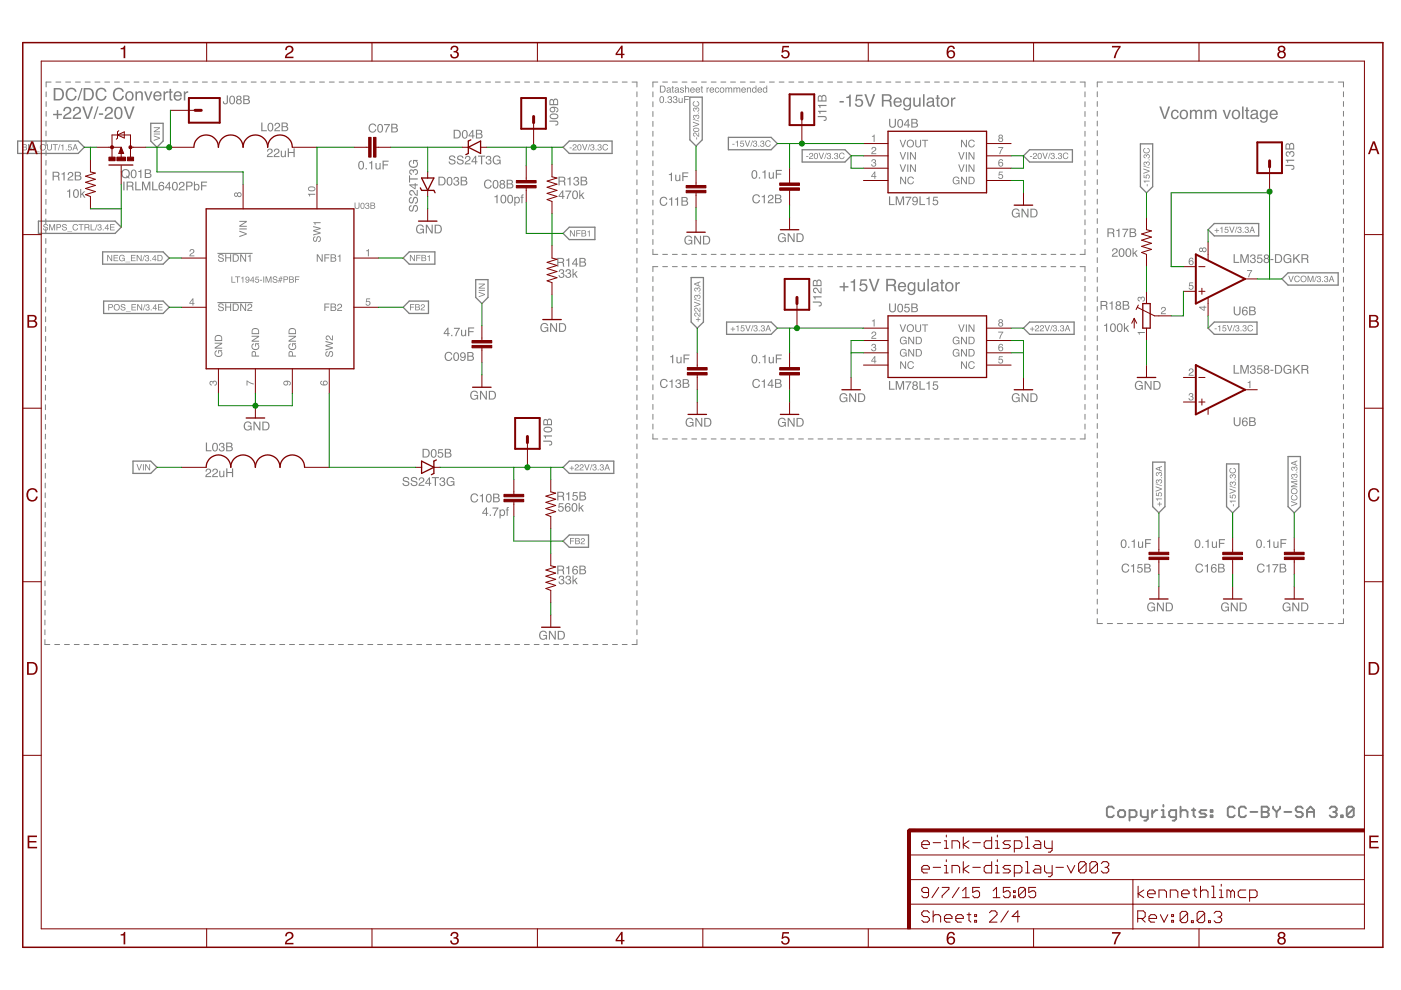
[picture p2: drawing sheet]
<svg xmlns="http://www.w3.org/2000/svg" width="297mm" height="210mm" viewBox="0 0 297 210" stroke-linecap="round" stroke-linejoin="round" font-family="sans-serif">
<g fill="none" stroke="#808080" stroke-width=".21">
<path d="M138.4 19.5v1M139.5 17.4h-1.1v1.1M140.5 17.4h1M142.6 17.4h1M144.6 17.4h1M146.7 17.4h1M148.7 17.4h1.1M150.8 17.4h1M152.8 17.4h1.1M154.9 17.4h1M157 17.4h1M159 17.4h1.1"/>
<path d="M161.1 17.4h1M163.1 17.4h1.1M165.2 17.4h1M167.3 17.4h1M169.3 17.4h1M171.4 17.4h1M173.4 17.4h1.1M175.5 17.4h1M177.5 17.4h1.1M179.6 17.4h1M181.7 17.4h1M183.7 17.4h1.1"/>
<path d="M185.8 17.4h1M187.8 17.4h1.1M189.9 17.4h1M192 17.4h1M194 17.4h1.1M196.1 17.4h1M198.1 17.4h1.1M200.2 17.4h1M202.2 17.4h1.1M204.3 17.4h1M206.4 17.4h1M208.4 17.4h1.1"/>
<path d="M210.5 17.4h1M212.5 17.4h1.1M214.6 17.4h1M216.7 17.4h1M218.7 17.4h1.1M220.8 17.4h1M222.8 17.4h1.1M224.9 17.4h1M226.9 17.4h1.1M229 17.4h1v1.1M230 19.5v1M138.4 21.6v1"/>
<path d="M138.4 23.6v1.1M138.4 25.7v1.1M138.4 27.8v1.1M138.4 29.9v1.1M138.4 32v1.1M138.4 34.1v1M138.4 36.2v1M138.4 38.3v1M230 21.6v1M230 23.6v1.1M230 25.7v1.1M230 27.8v1.1"/>
<path d="M230 29.9v1.1M230 32v1.1M230 34.1v1M230 36.2v1M230 38.3v1M138.4 52.9v1h1.1M138.4 40.3v1.1M138.4 42.4v1.1M138.4 44.5v1.1M138.4 46.6v1.1M138.4 48.7v1.1M138.4 50.8v1"/>
<path d="M138.4 58.6v1.1M139.5 56.5h-1.1v1.1M140.5 53.9h1M140.5 56.5h1M142.6 53.9h1M142.6 56.5h1M144.6 53.9h1M144.6 56.5h1M146.7 53.9h1M146.7 56.5h1M148.7 53.9h1.1M148.7 56.5h1.1"/>
<path d="M150.8 53.9h1M150.8 56.5h1M152.8 53.9h1.1M152.8 56.5h1.1M154.9 53.9h1M154.9 56.5h1M157 53.9h1M157 56.5h1M159 53.9h1.1M159 56.5h1.1M161.1 53.9h1M161.1 56.5h1"/>
<path d="M163.1 53.9h1.1M163.1 56.5h1.1M165.2 53.9h1M165.2 56.5h1M167.3 53.9h1M167.3 56.5h1M169.3 53.9h1M169.3 56.5h1M171.4 53.9h1M171.4 56.5h1M173.4 53.9h1.1M173.4 56.5h1.1"/>
<path d="M175.5 53.9h1M175.5 56.5h1M177.5 53.9h1.1M177.5 56.5h1.1M179.6 53.9h1M179.6 56.5h1M181.7 53.9h1M181.7 56.5h1M183.7 53.9h1.1M183.7 56.5h1.1M185.8 53.9h1M185.8 56.5h1"/>
<path d="M187.8 53.9h1.1M187.8 56.5h1.1M189.9 53.9h1M189.9 56.5h1M192 53.9h1M192 56.5h1M194 53.9h1.1M194 56.5h1.1M196.1 53.9h1M196.1 56.5h1M198.1 53.9h1.1M198.1 56.5h1.1"/>
<path d="M200.2 53.9h1M200.2 56.5h1M202.2 53.9h1.1M202.2 56.5h1.1M204.3 53.9h1M204.3 56.5h1M206.4 53.9h1M206.4 56.5h1M208.4 53.9h1.1M208.4 56.5h1.1M210.5 53.9h1M210.5 56.5h1"/>
<path d="M212.5 53.9h1.1M212.5 56.5h1.1M214.6 53.9h1M214.6 56.5h1M216.7 53.9h1M216.7 56.5h1M218.7 53.9h1.1M218.7 56.5h1.1M220.8 53.9h1M220.8 56.5h1M222.8 53.9h1.1M222.8 56.5h1.1"/>
<path d="M224.9 53.9h1M224.9 56.5h1M226.9 53.9h1.1M226.9 56.5h1.1M229 56.5h1v1.1M230 52.9v1h-1M230 40.3v1.1M230 42.4v1.1M230 44.5v1.1M230 46.6v1.1M230 48.7v1.1M230 50.8v1"/>
<path d="M230 58.6v1.1M138.4 60.7v1.1M138.4 62.8v1.1M138.4 64.9v1M138.4 67v1M138.4 69.1v1M138.4 71.1v1.1M138.4 73.2v1.1M138.4 75.3v1.1M138.4 77.4v1.1M138.4 79.5v1.1M230 60.7v1.1"/>
<path d="M230 62.8v1.1M230 64.9v1M230 67v1M230 69.1v1M230 71.1v1.1M230 73.2v1.1M230 75.3v1.1M230 77.4v1.1M230 79.5v1.1M138.4 81.6v1M138.4 83.7v1M138.4 85.7v1.1"/>
<path d="M138.4 87.8v1.1M138.4 89.9v1.1M138.4 92v1.1h1.1M140.5 93.1h1M142.6 93.1h1M144.6 93.1h1M146.7 93.1h1M148.7 93.1h1.1M150.8 93.1h1M152.8 93.1h1.1M154.9 93.1h1M157 93.1h1"/>
<path d="M159 93.1h1.1M161.1 93.1h1M163.1 93.1h1.1M165.2 93.1h1M167.3 93.1h1M169.3 93.1h1M171.4 93.1h1M173.4 93.1h1.1M175.5 93.1h1M177.5 93.1h1.1M179.6 93.1h1M181.7 93.1h1"/>
<path d="M183.7 93.1h1.1M185.8 93.1h1M187.8 93.1h1.1M189.9 93.1h1M192 93.1h1M194 93.1h1.1M196.1 93.1h1M198.1 93.1h1.1M200.2 93.1h1M202.2 93.1h1.1M204.3 93.1h1M206.4 93.1h1"/>
<path d="M208.4 93.1h1.1M210.5 93.1h1M212.5 93.1h1.1M214.6 93.1h1M216.7 93.1h1M218.7 93.1h1.1M220.8 93.1h1M222.8 93.1h1.1M224.9 93.1h1M226.9 93.1h1.1M230 81.6v1M230 83.7v1"/>
<path d="M230 85.7v1.1M230 87.8v1.1M230 89.9v1.1M230 92v1.1h-1"/>
</g>
<g fill="#808080">
<path d="M178 21.4h.9v.4h-.9zM179.4 20.5l.5-.1 .2-.4h.3v2.6h-.4v-1.8h-.6zM181.5 20.1h1.4v.3h-1.1l-.1 .7a.88 .88 0 0 1 1.2 .4 .88 .88 0 0 1-.6 1.2 .88 .88 0 0 1-1.1-.7h.4a.57 .57 0 0 0 .8 .2 .57 .57 0 0 0 .1-.9 .57 .57 0 0 0-.9 .2h-.3zM183.3 20h.4l.7 2.2 .8-2.2h.4l-1 2.6h-.4zM187.3 20.3v.9h.9a.46 .46 0 0 0 .5-.4 .46 .46 0 0 0-.5-.5zM187 20h1.2a.72 .72 0 0 1 .8 .4 .72 .72 0 0 1-.3 .9l.3 .3 .2 1h-.5v-.7a.41 .41 0 0 0-.6-.4h-.8v1.1h-.3zM189.7 20.9a.88 .88 0 0 1 1.1-.2 .88 .88 0 0 1 .4 1.1h-1.4a.55 .55 0 0 0 .4 .6 .55 .55 0 0 0 .7-.4h.3a.94 .94 0 0 1-1.4 .6 .94 .94 0 0 1-.3-1.5zM190 21.1l-.2 .4h1.1l-.4-.5zM191.7 20.9l.6-.2 .6 .2v-.2h.3v1.8a.84 .84 0 0 1-.7 .9 .84 .84 0 0 1-1-.5h.4a.56 .56 0 0 0 .7 .2 .56 .56 0 0 0 .2-.8 .83 .83 0 0 1-1.1 .2 .83 .83 0 0 1-.2-1.1zM192 21.1a.73 .73 0 0 0-.2 .8 .73 .73 0 0 0 .7 .4 .72 .72 0 0 0 .4-.8 .72 .72 0 0 0-.8-.5zM193.6 20.7h.4v1.3a.48 .48 0 0 0 .6 .3 .48 .48 0 0 0 .3-.7v-.9h.3v1.9h-.3v-.3a.67 .67 0 0 1-.8 .3 .67 .67 0 0 1-.5-.6zM195.7 20h.3v2.6h-.3zM196.8 21.9a.46 .46 0 0 0 .6 .5 .46 .46 0 0 0 .2-.7zM196.6 20.9a.83 .83 0 0 1 1.4 .3v1.1l.2 .1v.2h-.3l-.2-.2a.65 .65 0 0 1-1 .2 .65 .65 0 0 1 0-1l1-.2a.44 .44 0 0 0-.4-.5 .44 .44 0 0 0-.5 .4h-.3zM198.6 20.1h.3v.6h.4v.2h-.4v1.3l.4 .2v.2a.46 .46 0 0 1-.7-.4v-1.3h-.2v-.2h.2zM200 21a.72 .72 0 0 0-.2 .9 .72 .72 0 0 0 .9 .4 .73 .73 0 0 0 .2-.9 .73 .73 0 0 0-.9-.4zM199.7 20.9a.96 .96 0 0 1 1.3 .1 .96 .96 0 0 1 0 1.3 .96 .96 0 0 1-1.3 .1l-.3-.7zM201.6 20.7h.3v.3l.4-.3h.3v.3a.52 .52 0 0 0-.6 .5v1.1h-.4z"/>
<path d="M178.8 59.9h.3v.8h.8v.3h-.8v.8h-.3v-.8h-.8v-.3h.8zM180.3 59.7l.5-.1 .2-.4h.3v2.6h-.3v-1.9h-.7zM182.5 59.2h1.3v.3h-1.1l-.1 .8a.88 .88 0 0 1 1.3 .4 .88 .88 0 0 1-.6 1.2 .88 .88 0 0 1-1.1-.8h.3a.57 .57 0 0 0 .8 .3 .57 .57 0 0 0 .1-.9 .57 .57 0 0 0-.9 .1h-.2zM184.2 59.1h.4l.7 2.3 .8-2.3h.4l-1 2.7h-.4zM188.3 59.4v.9h.8a.46 .46 0 0 0 .5-.4 .46 .46 0 0 0-.5-.5zM187.9 59.1h1.2a.72 .72 0 0 1 .9 .5 .72 .72 0 0 1-.4 .9l.3 .3 .2 1h-.4l-.1-.8a.41 .41 0 0 0-.5-.4h-.8v1.2h-.4zM190.6 60.1a.88 .88 0 0 1 1.1-.2 .88 .88 0 0 1 .4 1h-1.4a.55 .55 0 0 0 .4 .6 .55 .55 0 0 0 .7-.3h.3a.94 .94 0 0 1-1.3 .5 .94 .94 0 0 1-.3-1.4zM190.9 60.2l-.2 .4h1.1l-.4-.5zM192.6 60.1l.6-.3 .6 .3v-.3h.3v1.8a.84 .84 0 0 1-.7 .9 .84 .84 0 0 1-1-.5h.4a.56 .56 0 0 0 .7 .2 .56 .56 0 0 0 .3-.7 .83 .83 0 0 1-1.1 .1 .83 .83 0 0 1-.3-1.1zM192.9 60.2a.73 .73 0 0 0-.2 .8 .73 .73 0 0 0 .7 .5 .72 .72 0 0 0 .4-.9 .72 .72 0 0 0-.7-.5zM194.6 59.8h.3v1.3a.48 .48 0 0 0 .6 .4 .48 .48 0 0 0 .3-.7v-1h.3v2h-.3v-.3a.67 .67 0 0 1-.7 .3 .67 .67 0 0 1-.5-.7zM196.6 59.1h.3v2.7h-.3zM197.7 61.1a.46 .46 0 0 0 .6 .4 .46 .46 0 0 0 .3-.7zM197.5 60a.83 .83 0 0 1 1.4 .3l.1 1.2h.2v.3h-.4l-.2-.3a.65 .65 0 0 1-1 .3 .65 .65 0 0 1 0-1.1l1-.2a.44 .44 0 0 0-.4-.5 .44 .44 0 0 0-.5 .4h-.3zM199.5 59.3h.4v.5h.3v.3h-.3v1.3l.3 .1v.3a.46 .46 0 0 1-.7-.4v-1.3h-.2v-.3h.2zM200.9 60.2a.72 .72 0 0 0-.2 .9 .72 .72 0 0 0 .9 .3 .73 .73 0 0 0 .2-.9 .73 .73 0 0 0-.9-.3zM200.6 60.1a.96 .96 0 0 1 1.3 .1 .96 .96 0 0 1 0 1.3 .96 .96 0 0 1-1.3 .1l-.2-.8zM202.6 59.8h.3v.4l.3-.4h.3v.3a.52 .52 0 0 0-.6 .5v1.2h-.3z"/>
</g>
<g fill="none" stroke="#808080" stroke-width=".21">
<path d="M232.6 19.5v1M233.7 17.4h-1.1v1M234.8 17.4h1.1M236.9 17.4h1.1M239 17.4h1.1M241.2 17.4h1.1M243.3 17.4h1.1M245.4 17.4h1.1M247.5 17.4h1.1M249.7 17.4h1.1M251.8 17.4h1.1M253.9 17.4h1.1"/>
<path d="M256.1 17.4h1.1M258.2 17.4h1.1M260.3 17.4h1.1M262.4 17.4h1.1M264.6 17.4h1.1M266.7 17.4h1.1M268.8 17.4h1.1M271 17.4h1.1M273.1 17.4h1.1M275.2 17.4h1.1M277.3 17.4h1.1M279.5 17.4h1.1"/>
<path d="M281.6 17.4h1.1M283.7 17.4h1.1v1M284.8 19.5v1M232.6 21.5v1.1M232.6 23.6v1M232.6 25.7v1M232.6 27.7v1.1M232.6 29.8v1M232.6 31.9v1M232.6 34v1M232.6 36v1M232.6 38.1v1"/>
<path d="M284.8 21.5v1.1M284.8 23.6v1M284.8 25.7v1M284.8 27.7v1.1M284.8 29.8v1M284.8 31.9v1M284.8 34v1M284.8 36v1M284.8 38.1v1M232.6 40.2v1M232.6 42.2v1.1M232.6 44.3v1"/>
<path d="M232.6 46.4v1M232.6 48.4v1.1M232.6 50.5v1M232.6 52.6v1M232.6 54.6v1.1M232.6 56.7v1M232.6 58.8v1M284.8 40.2v1M284.8 42.2v1.1M284.8 44.3v1M284.8 46.4v1M284.8 48.4v1.1"/>
<path d="M284.8 50.5v1M284.8 52.6v1M284.8 54.6v1.1M284.8 56.7v1M284.8 58.8v1M232.6 60.8v1.1M232.6 62.9v1M232.6 65v1M232.6 67v1.1M232.6 69.1v1M232.6 71.2v1M232.6 73.3v1"/>
<path d="M232.6 75.3v1.1M232.6 77.4v1M232.6 79.5v1M284.8 60.8v1.1M284.8 62.9v1M284.8 65v1M284.8 67v1.1M284.8 69.1v1M284.8 71.2v1M284.8 73.3v1M284.8 75.3v1.1M284.8 77.4v1"/>
<path d="M284.8 79.5v1M232.6 81.5v1.1M232.6 83.6v1M232.6 85.7v1M232.6 87.7v1.1M232.6 89.8v1M232.6 91.9v1M232.6 93.9v1.1M232.6 96v1M232.6 98.1v1M284.8 81.5v1.1M284.8 83.6v1"/>
<path d="M284.8 85.7v1M284.8 87.7v1.1M284.8 89.8v1M284.8 91.9v1M284.8 93.9v1.1M284.8 96v1M284.8 98.1v1M232.6 100.1v1.1M232.6 102.2v1.1M232.6 104.3v1M232.6 106.3v1.1M232.6 108.4v1.1"/>
<path d="M232.6 110.5v1M232.6 112.6v1M232.6 114.6v1.1M232.6 116.7v1M232.6 118.8v1M284.8 100.1v1.1M284.8 102.2v1.1M284.8 104.3v1M284.8 106.3v1.1M284.8 108.4v1.1M284.8 110.5v1M284.8 112.6v1"/>
<path d="M284.8 114.6v1.1M284.8 116.7v1M284.8 118.8v1M232.6 120.8v1.1M232.6 122.9v1M232.6 125v1M232.6 127v1.1M232.6 129.1v1.1M232.6 131.2v1h1.1M234.8 132.2h1.1M236.9 132.2h1.1M239 132.2h1.1"/>
<path d="M241.2 132.2h1.1M243.3 132.2h1.1M245.4 132.2h1.1M247.5 132.2h1.1M249.7 132.2h1.1M251.8 132.2h1.1M253.9 132.2h1.1M256.1 132.2h1.1M258.2 132.2h1.1M260.3 132.2h1.1M262.4 132.2h1.1M264.6 132.2h1.1"/>
<path d="M266.7 132.2h1.1M268.8 132.2h1.1M271 132.2h1.1M273.1 132.2h1.1M275.2 132.2h1.1M277.3 132.2h1.1M279.5 132.2h1.1M281.6 132.2h1.1M284.8 120.8v1.1M284.8 122.9v1M284.8 125v1M284.8 127v1.1"/>
<path d="M284.8 129.1v1.1M284.8 131.2v1h-1.1"/>
</g>
<path d="M245.8 22.6h.4l.7 2.2 .8-2.2h.4l-1 2.6h-.3zM248.5 23.5a.79 .79 0 0 1 .8-.2 .79 .79 0 0 1 .6 .6h-.3a.53 .53 0 0 0-.7-.3 .53 .53 0 0 0-.3 .7 .51 .51 0 0 0 .4 .7 .51 .51 0 0 0 .6-.5h.3a.87 .87 0 0 1-1.1 .7 .87 .87 0 0 1-.5-1.2zM250.7 23.6a.72 .72 0 0 0-.3 1 .72 .72 0 0 0 .9 .3 .73 .73 0 0 0 .3-.9 .73 .73 0 0 0-.9-.4zM250.3 23.5a.96 .96 0 0 1 1.3 .1 .96 .96 0 0 1 0 1.3 .96 .96 0 0 1-1.3 .1l-.2-.7zM252.3 23.3h.3v.3a.63 .63 0 0 1 1.1 0 .64 .64 0 0 1 .7-.3 .64 .64 0 0 1 .5 .6v1.3h-.4v-1.3a.41 .41 0 0 0-.5-.3 .41 .41 0 0 0-.3 .5v1.1h-.3v-1.2a.44 .44 0 0 0-.6-.5 .44 .44 0 0 0-.2 .7v1h-.3zM255.3 23.3h.4v.3a.63 .63 0 0 1 1.1 0 .64 .64 0 0 1 .7-.3 .64 .64 0 0 1 .4 .6v1.3h-.3v-1.3a.41 .41 0 0 0-.5-.3 .41 .41 0 0 0-.3 .5v1.1h-.3v-1.2a.44 .44 0 0 0-.6-.5 .44 .44 0 0 0-.2 .7v1h-.4zM259.2 23.3h.4l.5 1.6 .5-1.6h.4l-.7 1.9h-.4zM261.7 23.6a.72 .72 0 0 0-.2 1 .72 .72 0 0 0 .9 .3 .73 .73 0 0 0 .2-.9 .73 .73 0 0 0-.9-.4zM261.4 23.5a.96 .96 0 0 1 1.3 .1 .96 .96 0 0 1 0 1.3 .96 .96 0 0 1-1.3 .1l-.3-.7zM263.3 22.6h.4v2.6h-.4zM264.2 22.8h.3v.5h.3v.3h-.3v1.2l.3 .2v.2a.46 .46 0 0 1-.6-.4v-1.2h-.2v-.3h.2zM265.5 24.5a.46 .46 0 0 0 .6 .5 .46 .46 0 0 0 .2-.7zM265.3 23.5a.83 .83 0 0 1 1.4 .3v1.1l.2 .1v.2h-.4l-.1-.2a.65 .65 0 0 1-1 .3 .65 .65 0 0 1 0-1.1l1-.2a.44 .44 0 0 0-.4-.5 .44 .44 0 0 0-.5 .4h-.3zM267.3 23.5l.6-.2 .6 .3v-.3h.3v1.8a.84 .84 0 0 1-.7 .9 .84 .84 0 0 1-1-.5h.4a.56 .56 0 0 0 .7 .2 .56 .56 0 0 0 .3-.7 .83 .83 0 0 1-1.1 .1 .83 .83 0 0 1-.3-1.1zM267.6 23.7a.73 .73 0 0 0-.2 .8 .73 .73 0 0 0 .7 .4 .72 .72 0 0 0 .4-.8 .72 .72 0 0 0-.7-.5zM269.4 23.5a.88 .88 0 0 1 1.1-.1 .88 .88 0 0 1 .4 1h-1.4a.55 .55 0 0 0 .4 .6 .55 .55 0 0 0 .7-.4h.3a.94 .94 0 0 1-1.4 .6 .94 .94 0 0 1-.2-1.4zM269.7 23.7l-.2 .4h1.1l-.4-.5z" fill="#808080"/>
<g fill="none" stroke="#808080" stroke-width=".21">
<path d="M9.8 17.4v1M9.8 19.5v1M135 17.4v1M135 19.5v1M9.7 36v1.1M9.7 38.1v1.1M9.8 25.7v1M9.8 27.8v1M9.8 29.8v1.1M9.8 31.9v1.1M9.8 34l-.1 1M9.8 21.5v1.1"/>
<path d="M9.8 23.6v1.1M135 21.5v1.1M135 23.6v1.1M135 25.7v1M135 27.8v1M135 29.8v1.1M135 31.9v1.1M135 34v1M135 36v1.1M135 38.1v1.1M9.7 54.7v1.1M9.7 56.8v1"/>
<path d="M9.7 58.9v1M9.7 44.3v1.1M9.7 46.4v1.1M9.7 48.5v1.1M9.7 50.6v1M9.7 52.6v1.1M9.7 40.2v1.1M9.7 42.3v1M135 40.2v1.1M135 42.3v1M135 44.3v1.1M135 46.4v1.1"/>
<path d="M135 48.5v1.1M135 50.6v1M135 52.6v1.1M135 54.7v1.1M135 56.8v1M135 58.9v1M9.7 73.4v1M9.7 75.5v1M9.7 77.5v1.1M9.7 79.6v1.1M9.7 65.1v1M9.7 67.2v1"/>
<path d="M9.7 69.2v1.1M9.7 71.3v1.1M9.7 63v1.1M9.7 60.9v1.1M135 60.9v1.1M135 63v1.1M135 65.1v1M135 67.2v1M135 69.2v1.1M135 71.3v1.1M135 73.4v1M135 75.5v1"/>
<path d="M135 77.5v1.1M135 79.6v1.1M9.6 94.1v1.1M9.6 96.2v1M9.6 98.3v1M9.6 92.1v1M9.6 83.8v1M9.6 85.8v1.1M9.6 87.9v1M9.6 90v1M9.7 81.7l-.1 1M135 81.7v1"/>
<path d="M135 83.8v1M135 85.8v1.1M135 87.9v1M135 90v1M135 92.1v1M135 94.1v1.1M135 96.2v1M135 98.3v1M9.6 112.8v1M9.6 114.9v1M9.6 116.9v1.1M9.6 119v1.1"/>
<path d="M9.6 110.7v1.1M9.6 102.4v1.1M9.6 104.5v1M9.6 106.6v1M9.6 108.6v1.1M9.6 100.4v1M135 100.4v1M135 102.4v1.1M135 104.5v1M135 106.6v1M135 108.6v1.1M135 110.7v1.1"/>
<path d="M135 112.8v1M135 114.9v1M135 116.9v1.1M135 119v1.1M9.5 131.5v1M9.5 133.5v1.1M9.5 135.6v1.1h1.1M9.5 123.2v1M9.5 125.2v1.1M9.5 127.3v1.1M9.5 129.4v1M9.6 121.1l-.1 1"/>
<path d="M11.6 136.7h1M13.7 136.7h1M15.7 136.7h1.1M17.8 136.7h1.1M19.9 136.7h1M22 136.7h1M24 136.7h1.1M26.1 136.7h1.1M28.2 136.7h1.1M30.3 136.7h1M32.3 136.7h1.1M34.4 136.7h1.1"/>
<path d="M36.5 136.7h1M38.6 136.7h1M40.6 136.7h1.1M42.7 136.7h1.1M44.8 136.7h1M46.9 136.7h1M48.9 136.7h1.1M51 136.7h1.1M53.1 136.7h1M55.2 136.7h1M57.2 136.7h1.1M59.3 136.7h1.1"/>
<path d="M61.4 136.7h1M63.5 136.7h1M65.5 136.7h1.1M67.6 136.7h1.1M69.7 136.7h1M71.8 136.7h1M73.8 136.7h1.1M75.9 136.7h1.1M78 136.7h1M80.1 136.7h1M82.1 136.7h1.1M84.2 136.7h1.1"/>
<path d="M86.3 136.7h1M88.3 136.7h1.1M90.4 136.7h1.1M92.5 136.7h1.1M94.6 136.7h1M96.6 136.7h1.1M98.7 136.7h1.1M100.8 136.7h1.1M102.9 136.7h1M105 136.7h1M107 136.7h1.1M109.1 136.7h1.1"/>
<path d="M111.2 136.7h1M113.3 136.7h1M115.3 136.7h1.1M117.4 136.7h1M119.5 136.7h1M121.6 136.7h1M123.6 136.7h1.1M125.7 136.7h1M127.8 136.7h1M129.9 136.7h1M131.9 136.7h1.1M135 121.1v1"/>
<path d="M135 123.2v1M135 125.2v1.1M135 127.3v1.1M135 129.4v1M135 131.5v1M135 133.5v1.1M135 135.6v1.1h-1"/>
</g>
<g fill="#808080">
<path d="M11.7 19v2h.7a1.03 1.03 0 0 0 .8-1 1.03 1.03 0 0 0-.8-1zM11.4 18.7h1.1a1.34 1.34 0 0 1 1.1 1.3 1.34 1.34 0 0 1-1.1 1.3h-1.1zM14.2 19a1.15 1.15 0 0 1 1.2-.4 1.15 1.15 0 0 1 .8 .9h-.3a.85 .85 0 0 0-1.1-.6 .85 .85 0 0 0-.5 1.1 .83 .83 0 0 0 .6 1 .83 .83 0 0 0 1-.7h.4a1.22 1.22 0 0 1-1.6 1 1.22 1.22 0 0 1-.8-1.6zM17.2 18.7h.3l-.8 2.6h-.3zM18.1 19v2h.6a1.03 1.03 0 0 0 .9-1 1.03 1.03 0 0 0-.9-1zM17.7 18.7h1.1a1.34 1.34 0 0 1 1.1 1.3 1.34 1.34 0 0 1-1.1 1.3h-1.1zM20.6 19a1.15 1.15 0 0 1 1.1-.4 1.15 1.15 0 0 1 .9 .9h-.4a.85 .85 0 0 0-1.1-.6 .85 .85 0 0 0-.5 1.1 .83 .83 0 0 0 .7 1 .83 .83 0 0 0 .9-.7h.4a1.22 1.22 0 0 1-1.5 1 1.22 1.22 0 0 1-.8-1.6zM24.2 19a1.15 1.15 0 0 1 1.2-.4 1.15 1.15 0 0 1 .9 .9h-.4a.85 .85 0 0 0-1.1-.6 .85 .85 0 0 0-.5 1.1 .83 .83 0 0 0 .6 1 .83 .83 0 0 0 1-.7h.4a1.22 1.22 0 0 1-1.6 1 1.22 1.22 0 0 1-.7-1.6zM27.1 19.7a.72 .72 0 0 0-.2 .9 .72 .72 0 0 0 .9 .4 .73 .73 0 0 0 .2-.9 .73 .73 0 0 0-.9-.4zM26.8 19.6a.96 .96 0 0 1 1.3 .1 .96 .96 0 0 1 0 1.3 .96 .96 0 0 1-1.3 .1l-.3-.7zM28.7 19.4h.3v.3a.68 .68 0 0 1 .8-.4 .68 .68 0 0 1 .5 .8v1.2h-.3v-1.2a.48 .48 0 0 0-.6-.4 .48 .48 0 0 0-.4 .6v1h-.3zM30.5 19.4h.4l.5 1.5 .6-1.5h.3l-.7 1.9h-.3zM32.8 19.6a.88 .88 0 0 1 1-.2 .88 .88 0 0 1 .5 1h-1.5a.55 .55 0 0 0 .5 .7 .55 .55 0 0 0 .6-.4h.3a.94 .94 0 0 1-1.3 .6 .94 .94 0 0 1-.3-1.5zM33 19.8l-.1 .4h1l-.3-.6zM34.7 19.4h.3v.3l.3-.3 .3-.1v.4a.52 .52 0 0 0-.6 .5v1.1h-.3zM35.9 18.8h.4v.6h.3v.2h-.3v1.3l.3 .1v.3a.46 .46 0 0 1-.7-.4v-1.3h-.2v-.2h.2zM37.1 19.6a.88 .88 0 0 1 1-.2 .88 .88 0 0 1 .5 1h-1.5a.55 .55 0 0 0 .5 .7 .55 .55 0 0 0 .6-.4h.3a.94 .94 0 0 1-1.3 .6 .94 .94 0 0 1-.3-1.5zM37.3 19.8l-.1 .4h1l-.3-.6zM39 19.4h.3v.3l.3-.3 .3-.1v.4a.52 .52 0 0 0-.6 .5v1.1h-.3z"/>
<path d="M12 23.3h.3v.8h.8v.3h-.8v.8h-.3v-.8h-.7v-.3h.7zM13.7 22.8a.84 .84 0 0 1 1.3 .2 .84 .84 0 0 1-.5 1.2l-.6 .4-.2 .3h1.4v.3h-1.7a1.45 1.45 0 0 1 1.1-1.3 .52 .52 0 0 0 .2-.7 .52 .52 0 0 0-.6-.3 .52 .52 0 0 0-.4 .7h-.3zM15.8 22.8a.84 .84 0 0 1 1.3 .2 .84 .84 0 0 1-.6 1.2l-.5 .4-.2 .3h1.4v.3h-1.8a1.45 1.45 0 0 1 1.2-1.3 .52 .52 0 0 0 .2-.7 .52 .52 0 0 0-.7-.3 .52 .52 0 0 0-.3 .7h-.3zM17.4 22.6h.4l.8 2.2 .7-2.2h.4l-.9 2.6h-.4zM20.6 22.6h.3l-.8 2.6h-.3zM21 24h.9v.4h-.9zM22.5 22.8a.84 .84 0 0 1 1.3 .2 .84 .84 0 0 1-.5 1.2l-.6 .4-.2 .3h1.4v.3h-1.7a1.45 1.45 0 0 1 1.1-1.3 .52 .52 0 0 0 .2-.7 .52 .52 0 0 0-.6-.3 .52 .52 0 0 0-.4 .7h-.3zM24.6 22.8a.94 .94 0 0 1 1.1 .1 .94 .94 0 0 1 .3 1 .98 .98 0 0 1-.3 1.1 .98 .98 0 0 1-1.1 .1 1.93 1.93 0 0 1 0-2.3zM24.8 23.1a1.72 1.72 0 0 0 .1 1.9h.2a1.1 1.1 0 0 0 .5-1.6l-.3-.4zM26.2 22.6h.4l.8 2.2 .7-2.2h.4l-.9 2.6h-.4z"/>
</g>
<g fill="none" stroke="#808080" stroke-width=".21">
<path d="M9.8 17.4h1M11.9 17.4h1M13.9 17.4h1.1M16 17.4h1M18.1 17.4h1M20.1 17.4h1.1M22.2 17.4h1M24.3 17.4h1M26.4 17.4h1M28.4 17.4h1.1M30.5 17.4h1M32.6 17.4h1"/>
<path d="M34.6 17.4h1.1M36.7 17.4h1M38.8 17.4h1M40.8 17.4h1.1M42.9 17.4h1.1M45 17.4h1M47.1 17.4h1M49.1 17.4h1.1M51.2 17.4h1M53.3 17.4h1M55.3 17.4h1.1M57.4 17.4h1"/>
<path d="M59.5 17.4h1M61.6 17.4h1M63.6 17.4h1.1M65.7 17.4h1M67.8 17.4h1M69.8 17.4h1.1M71.9 17.4h1M74 17.4h1M76 17.4h1.1M78.1 17.4h1M80.2 17.4h1M82.3 17.4h1"/>
<path d="M84.3 17.4h1.1M86.4 17.4h1M88.5 17.4h1M90.5 17.4h1.1M92.6 17.4h1M94.7 17.4h1M96.7 17.4h1.1M98.8 17.4h1M100.9 17.4h1M103 17.4h1M105 17.4h1.1M107.1 17.4h1"/>
<path d="M109.2 17.4h1M111.2 17.4h1.1M113.3 17.4h1M115.4 17.4h1M117.4 17.4h1.1M119.5 17.4h1.1M121.6 17.4h1M123.7 17.4h1M125.7 17.4h1.1M127.8 17.4h1M129.9 17.4h1M131.9 17.4h1.1"/>
<path d="M134 17.4h1"/>
</g>
<g fill="none" stroke="#808080" stroke-width=".4">
<path d="M236.2 171.4l-.4-.4h-.8l-.3 .4v1.5l.3 .3h.8l.4-.3M237.1 172.1l.3-.3h.8l.3 .3v.8l-.3 .3h-.8l-.3-.3zM239.5 173.2h1.1l.4-.3v-.8l-.4-.3h-1.1v2.2M241.9 171.8v1.1l.4 .3h1.1M243.4 171.8v1.8l-.4 .4h-.4M244.3 171.8v1.4M245.4 171.8h-.4l-.7 .7M246.3 173.2h.7M246.3 171.8h.4v1.4M246.7 170.7v.3M249.4 173.2h-1.1l-.4-.3v-.8l.4-.3h1.1v1.8l-.4 .4h-.4M250.3 172.1l.4-.3h.7l.4 .3v1.1"/>
<path d="M250.3 171v2.2M252.7 171.8h.7M253.1 171.4v1.5l.3 .3M255.8 171.8h-1.1l-.4 .3 .4 .4h.7l.4 .4-.4 .3h-1.1M256.7 172.9h.4v.3h-.4zM256.7 171.8h.4v.3h-.4zM261.8 171.4l-.4-.4h-.7l-.4 .4v1.5l.4 .3h.7l.4-.3M264.2 171.4l-.4-.4h-.7l-.4 .4v1.5l.4 .3h.7l.4-.3M265.1 172.1h1.5M267.5 171h1.1l.4 .4v.4l-.4 .3 .4 .4v.4l-.4 .3h-1.1zM267.5 172.1h1.1M269.9 171v.4l.8 .7"/>
<path d="M270.7 172.1v1.1M271.4 171v.4l-.7 .7M272.3 172.1h1.5M276.2 171.4l-.4-.4h-.7l-.4 .4v.4l.4 .3h.7l.4 .4v.4l-.4 .3h-.7l-.4-.3M277.1 172.1h1.5M277.1 173.2v-1.4l.8-.8 .7 .8v1.4M281.9 171.4l.4-.4h.7l.4 .4v.4l-.4 .3M282.7 172.1h.3M283 172.1l.4 .4v.4l-.4 .3h-.7l-.4-.3M284.3 172.9h.4v.3h-.4zM287 171.4l-.4-.4h-.7l-.4 .4v1.5M287 171.4v1.5l-.4 .3h-.7l-.4-.3"/>
<path d="M287 171.4l-1.5 1.5"/>
</g>
<g fill="#808080">
<path d="M77.6 53.1l.6-.3v1.5h-.2v-1h-.4z"/>
<path d="M49.1 58.6h.1v1.2h.7v.1h-.8zM49.8 58.6h1.1v.2h-.4v1.1h-.2v-1.1h-.5zM51.1 58.9l.5-.3v1.3h-.2v-.9h-.3zM52.1 58.8a.51 .51 0 0 1 .7 0 .51 .51 0 0 1 .1 .7 .43 .43 0 0 1-.4 .5 .43 .43 0 0 1-.5-.4l.5 .2 .2-.5a.41 .41 0 0 1-.6 .1 .41 .41 0 0 1 0-.6zM52.2 59.1a.27 .27 0 0 0 .5 0 .27 .27 0 0 0-.5 0zM53.6 58.9l-.4 .6h.4zM53.6 58.6h.2v.9h.2v.1h-.2v.3h-.2v-.3h-.6zM54.2 58.7h.7v.1h-.6v.4a.45 .45 0 0 1 .6 .2 .45 .45 0 0 1-.3 .6 .45 .45 0 0 1-.5-.4h.1a.28 .28 0 0 0 .5 .1 .28 .28 0 0 0 0-.4 .28 .28 0 0 0-.4 .1h-.2zM55.1 59.3h.5v.2h-.5zM55.8 58.6h.2v1.3h-.2zM56.3 58.6h.3l.3 1.1 .4-1.1h.3v1.3h-.2v-1.1l-.4 1.1h-.2l-.3-1.1v1.1h-.2zM58 58.7l.5-.1 .3 .2v.2h-.2a.31 .31 0 0 0-.3-.3 .31 .31 0 0 0-.3 .3l.1 .1a.52 .52 0 0 1 .6 .2 .52 .52 0 0 1 0 .6l-.4 .1a.46 .46 0 0 1-.5-.5h.2a.35 .35 0 0 0 .3 .3 .35 .35 0 0 0 .3-.3v-.1a.55 .55 0 0 1-.6-.1 .55 .55 0 0 1 0-.6zM59.4 58.6h.1l-.1 .4h.2l.1-.4h.1l-.1 .4 .2 .1h-.2l-.1 .3 .2 .1h-.2l-.1 .4h-.1l.1-.4h-.2l-.1 .4h-.2l.1-.4-.1-.1h.2v-.3l-.1-.1h.2zM59.4 59.1l-.1 .3h.2l.1-.3zM60.1 58.6h.6a.38 .38 0 0 1 .4 .4 .38 .38 0 0 1-.4 .4h-.4v.5h-.2zM60.3 58.8v.4h.3a.23 .23 0 0 0 .3-.2 .23 .23 0 0 0-.3-.2zM61.5 58.8v.4h.3a.21 .21 0 0 0 .3-.2 .21 .21 0 0 0-.3-.2zM61.5 59.3v.5l.6-.1-.1-.4zM61.3 58.6l.9 .1v.3l-.1 .2 .2 .3-.2 .4h-.8zM62.6 58.6h.9v.2h-.8v.4h.7v.1h-.7v.6h-.1z"/>
<path d="M188.5 80.8h.2v1.6h1v.2h-1.2zM189.9 80.8h.4l.5 1.5 .5-1.5h.4v1.8h-.3l.1-1.5-.6 1.5h-.2l-.6-1.5 .1 1.5h-.3zM192 80.9h1.2l-.7 1.7h-.3l.2-.5 .6-1h-1zM193.7 81.3a.31 .31 0 0 0 .6 0 .31 .31 0 0 0-.6 0zM193.6 82.1a.4 .4 0 0 0 .8 0 .4 .4 0 0 0-.8 0zM193.6 81a.51 .51 0 0 1 .8-.1 .51 .51 0 0 1-.1 .8 .56 .56 0 0 1 .1 .8 .56 .56 0 0 1-.8 0 .56 .56 0 0 1 .1-.8l-.2-.4zM194.9 80.8h.3v1.6h.9v.2h-1.2zM196.4 81.2l.7-.4v1.8h-.2v-1.2h-.5zM197.9 80.9h.9v.2h-.7l-.1 .5a.63 .63 0 0 1 .9 .3 .63 .63 0 0 1-.4 .8 .63 .63 0 0 1-.8-.5h.2a.39 .39 0 0 0 .6 .2 .39 .39 0 0 0 .1-.7 .39 .39 0 0 0-.6 .1h-.2z"/>
<path d="M188.5 41.6h.2v1.7h1v.2h-1.2zM189.9 41.6h.4l.5 1.6 .5-1.6h.4v1.9h-.3l.1-1.6-.6 1.6h-.2l-.6-1.6 .1 1.6h-.3zM192 41.7h1.2l-.7 1.8h-.3l.2-.5 .6-1.1h-1zM193.5 41.9a.7 .7 0 0 1 .9 0 .7 .7 0 0 1 .2 .8 .62 .62 0 0 1-.4 .8 .62 .62 0 0 1-.8-.4h.3a.36 .36 0 0 0 .4 .2 .36 .36 0 0 0 .3-.4v-.2a.58 .58 0 0 1-.9 0 .58 .58 0 0 1 0-.8zM193.6 42.3a.4 .4 0 0 0 .8 0 .4 .4 0 0 0-.8 0zM194.9 41.6h.3v1.7h.9v.2h-1.2zM196.4 42l.7-.3v1.8h-.2v-1.3h-.5zM197.9 41.7h.9v.2h-.7l-.1 .5a.63 .63 0 0 1 .9 .3 .63 .63 0 0 1-.4 .9 .63 .63 0 0 1-.8-.6h.2a.39 .39 0 0 0 .6 .2 .39 .39 0 0 0 .1-.6 .39 .39 0 0 0-.6 .1h-.2z"/>
<path d="M261.6 53.9h.2v1.6h.9v.2h-1.1zM263 53.9h.3l.6 1.6 .5-1.6h.4v1.8h-.3v-1.5l-.5 1.5h-.3l-.5-1.5v1.5h-.2zM265.2 54.1a.52 .52 0 0 1 .8-.1 .52 .52 0 0 1 0 .8 .6 .6 0 0 1-.2 1 .6 .6 0 0 1-.8-.6h.2a.36 .36 0 0 0 .6 .4 .36 .36 0 0 0 0-.7h-.3v-.2a.3 .3 0 0 0 .4-.2 .3 .3 0 0 0-.3-.4l-.3 .2v.2h-.3zM266.7 54h.9v.2h-.8v.5a.63 .63 0 0 1 .9 .3 .63 .63 0 0 1-.5 .8 .63 .63 0 0 1-.7-.5h.2a.39 .39 0 0 0 .6 .2 .39 .39 0 0 0 0-.6 .39 .39 0 0 0-.6 .1l-.2-.1zM268.2 54.4a.31 .31 0 0 0 .6 0 .31 .31 0 0 0-.6 0zM268.1 55.3a.4 .4 0 0 0 .8 0 .4 .4 0 0 0-.8 0zM268.1 54.1a.51 .51 0 0 1 .8-.1 .51 .51 0 0 1-.1 .8 .56 .56 0 0 1 .1 .8 .56 .56 0 0 1-.8 0 .56 .56 0 0 1 .1-.8l-.2-.4zM269.4 54.9h.6v.2h-.6zM270.6 54.1v1.4h.4a.73 .73 0 0 0 .6-.7 .73 .73 0 0 0-.6-.7zM270.3 53.9h.8a.94 .94 0 0 1 .7 .9 .94 .94 0 0 1-.7 .9h-.8zM272.4 54.1a.83 .83 0 0 1 1.4 .4h-.3a.67 .67 0 0 0-1-.3 .67 .67 0 0 0-.1 1 .59 .59 0 0 0 .7 .4 .59 .59 0 0 0 .5-.6h-.6v-.2h.8v.9h-.2v-.2a.91 .91 0 0 1-1.3 .1 .91 .91 0 0 1-.1-1.3zM274.2 53.9h.2v.9l.9-.9h.4l-.8 .7 .8 1.1h-.3l-.7-.9-.3 .3v.6h-.2zM276.2 54.1v.6h.6a.32 .32 0 0 0 .3-.3 .32 .32 0 0 0-.3-.3zM275.9 53.9h.9a.51 .51 0 0 1 .6 .3 .51 .51 0 0 1-.3 .6l.2 .2 .2 .7h-.3l-.1-.6-.3-.1h-.6v.7h-.3z"/>
<path d="M261.6 77.4h.2v1.6h.9v.2h-1.1zM263 77.4h.3l.6 1.5 .5-1.5h.4v1.8h-.3v-1.5l-.5 1.5h-.3l-.5-1.5v1.5h-.2zM265.2 77.5a.52 .52 0 0 1 .8 0 .52 .52 0 0 1 0 .8 .6 .6 0 0 1-.2 1 .6 .6 0 0 1-.8-.6h.2a.36 .36 0 0 0 .6 .4 .36 .36 0 0 0 0-.7h-.3v-.2a.3 .3 0 0 0 .4-.2 .3 .3 0 0 0-.3-.4l-.3 .2v.2h-.3zM266.7 77.5h.9v.2h-.8v.5a.63 .63 0 0 1 .9 .3 .63 .63 0 0 1-.5 .8 .63 .63 0 0 1-.7-.5h.2a.39 .39 0 0 0 .6 .2 .39 .39 0 0 0 0-.7 .39 .39 0 0 0-.6 .1h-.2zM268.2 77.9a.31 .31 0 0 0 .6 0 .31 .31 0 0 0-.6 0zM268.1 78.7a.4 .4 0 0 0 .8 0 .4 .4 0 0 0-.8 0zM268.1 77.6a.51 .51 0 0 1 .8-.1 .51 .51 0 0 1-.1 .8 .56 .56 0 0 1 .1 .8 .56 .56 0 0 1-.8 0 .56 .56 0 0 1 .1-.8l-.2-.4zM269.4 78.4h.6v.2h-.6zM270.6 77.6v1.4h.4a.73 .73 0 0 0 .6-.7 .73 .73 0 0 0-.6-.7zM270.3 77.4h.8a.94 .94 0 0 1 .7 .9 .94 .94 0 0 1-.7 .9h-.8zM272.4 77.6a.83 .83 0 0 1 1.4 .3h-.3a.67 .67 0 0 0-1-.2 .67 .67 0 0 0-.1 1 .59 .59 0 0 0 .7 .4 .59 .59 0 0 0 .5-.6h-.6v-.3h.8v1h-.2v-.2a.91 .91 0 0 1-1.3 .1 .91 .91 0 0 1-.1-1.3zM274.2 77.4h.2v.9l.9-.9h.4l-.8 .7 .8 1.1h-.3l-.7-.9-.3 .3v.6h-.2zM276.2 77.6v.6h.6a.32 .32 0 0 0 .3-.3 .32 .32 0 0 0-.3-.3zM275.9 77.4h.9a.51 .51 0 0 1 .6 .3 .51 .51 0 0 1-.3 .6l.2 .2 .2 .7h-.3l-.1-.6-.3-.2h-.6v.8h-.3z"/>
<path d="M86.9 43.6l.4-.1v.2a.43 .43 0 0 0-.4 .5 .43 .43 0 0 0 .4 .4l.1-.1a.86 .86 0 0 1 .8-1 .79 .79 0 0 1 .4 .8 .79 .79 0 0 1-.6 .6v-.2a.49 .49 0 0 0 .4-.5 .49 .49 0 0 0-.4-.5l-.2 .4a.6 .6 0 0 1-.7 .7 .6 .6 0 0 1-.4-.9zM86.9 41.9l.4-.1v.2a.43 .43 0 0 0-.4 .5 .43 .43 0 0 0 .4 .4l.1-.1a.86 .86 0 0 1 .8-1 .79 .79 0 0 1 .4 .8 .79 .79 0 0 1-.6 .6v-.2a.49 .49 0 0 0 .4-.5 .49 .49 0 0 0-.4-.5l-.2 .4a.6 .6 0 0 1-.7 .7 .6 .6 0 0 1-.4-1zM86.9 40.4a.83 .83 0 0 1 1.2 .7l.3 .2v-1h.2v1.2a1.52 1.52 0 0 1-1.2-.9 .36 .36 0 0 0-.4 .3 .36 .36 0 0 0 .4 .4v.2a.62 .62 0 0 1-.6-.4 .62 .62 0 0 1 .1-.7zM87.1 39.3l.8 .6v-.6zM86.8 39.1h1.1v-.3h.2v.3h.5v.2h-.5v.8h-.2l-1.1-.8zM86.7 37.2h.2v.6h1.7v.3h-1.7v.6h-.2zM86.9 36.1l.3-.2 .4 .2a.6 .6 0 0 1 1 .2 .6 .6 0 0 1-.6 .8v-.2a.36 .36 0 0 0 .4-.6 .36 .36 0 0 0-.6 0l-.1 .3h-.2a.3 .3 0 0 0-.2-.4 .3 .3 0 0 0-.3 .3l.1 .3h.3v.3a.6 .6 0 0 1-.6-.4 .6 .6 0 0 1 .1-.6zM86.9 34.1l.4-.2v.3a.67 .67 0 0 0-.3 1 .67 .67 0 0 0 1 .1 .59 .59 0 0 0 .4-.7 .59 .59 0 0 0-.6-.5v.6h-.2v-.8h1v.2h-.3a.91 .91 0 0 1 .1 1.3 .91 .91 0 0 1-1.3 .1 .89 .89 0 0 1-.2-1.4z"/>
<path d="M56.8 31.6a.62 .62 0 0 1 1 .3 .62 .62 0 0 1-.6 .8l-.4 .4h1v.2h-1.2a1.52 1.52 0 0 1 .9-1.1 .36 .36 0 0 0-.3-.5 .36 .36 0 0 0-.3 .4h-.3zM58.3 31.6a.62 .62 0 0 1 1 .3 .62 .62 0 0 1-.7 .8l-.3 .4h1v.2h-1.3a1.52 1.52 0 0 1 1-1.1 .36 .36 0 0 0-.3-.5 .36 .36 0 0 0-.4 .4h-.2zM59.5 32h.3v1l.2 .1 .3-.2 .1-.9h.2v1.3h-.2v-.2a.47 .47 0 0 1-.5 .2 .47 .47 0 0 1-.4-.4zM61 31.5h.3v.7h.9v-.7h.3v1.8h-.3v-.9h-.9v.9h-.3z"/>
<path d="M76.1 34.3a.65 .65 0 0 1 .8-.1 .65 .65 0 0 1 .3 .8 .68 .68 0 0 1-.6 1 .68 .68 0 0 1-.7-1zM76.4 34.4a.95 .95 0 0 0 .2 1.4 .88 .88 0 0 0 0-1.5zM77.5 35.6h.3v.3h-.3zM78.3 34.5l.6-.4v1.8h-.2v-1.3h-.4zM79.6 34.6h.2l.1 1 .2 .1 .3-.2 .1-.9h.2v1.3h-.2v-.2a.47 .47 0 0 1-.5 .2 .47 .47 0 0 1-.4-.4zM81.1 34.1h1.3v.2h-1v.6h.9v.2h-.9v.8h-.3z"/>
<path d="M95.4 33.1a.73 .73 0 0 1 1.1 .4h-.2a.43 .43 0 0 0-.4-.3 .43 .43 0 0 0-.5 .4l.1 .1a.86 .86 0 0 1 1.1 .8 .79 .79 0 0 1-.8 .4 .79 .79 0 0 1-.7-.7h.3a.49 .49 0 0 0 .4 .5 .49 .49 0 0 0 .5-.5l-.3-.2a.57 .57 0 0 1-.7-.2 .57 .57 0 0 1 .1-.7zM97.1 33.1a.73 .73 0 0 1 1.2 .4h-.3a.43 .43 0 0 0-.4-.3 .43 .43 0 0 0-.4 .4l.1 .1a.86 .86 0 0 1 1 .8 .79 .79 0 0 1-.8 .4 .79 .79 0 0 1-.7-.7h.3a.49 .49 0 0 0 .5 .5 .49 .49 0 0 0 .5-.5l-.4-.2a.57 .57 0 0 1-.7-.2 .57 .57 0 0 1 .1-.7zM98.8 33.1a.62 .62 0 0 1 1 .3 .62 .62 0 0 1-.7 .9l-.3 .3h1v.2h-1.3a1.52 1.52 0 0 1 1-1.1 .36 .36 0 0 0-.3-.5 .36 .36 0 0 0-.4 .5h-.2zM100.7 33.4l-.5 .8h.5zM100.8 33h.2v1.2h.2v.2h-.2v.4h-.3v-.4h-.8v-.2zM101.4 33h1.5v.2h-.7v1.6h-.2v-1.6h-.6zM103.2 33.1a.52 .52 0 0 1 .8 0 .52 .52 0 0 1-.1 .8 .6 .6 0 0 1-.1 1 .6 .6 0 0 1-.8-.6h.2a.36 .36 0 0 0 .5 .4 .36 .36 0 0 0 0-.7h-.3l.1-.2a.3 .3 0 0 0 .4-.2 .3 .3 0 0 0-.3-.4l-.3 .2-.1 .2h-.2zM104.7 33.2a.83 .83 0 0 1 1.4 .4h-.2a.67 .67 0 0 0-1-.3 .67 .67 0 0 0-.1 1 .59 .59 0 0 0 .6 .4 .59 .59 0 0 0 .5-.6h-.6v-.2h.8v.9h-.1l-.1-.2a.91 .91 0 0 1-1.2 .1 .91 .91 0 0 1-.1-1.3z"/>
<path d="M88.5 47.9a.83 .83 0 0 1 1.4 .3h-.3a.67 .67 0 0 0-1-.2 .67 .67 0 0 0-.1 1 .59 .59 0 0 0 .7 .3 .59 .59 0 0 0 .5-.6h-.6v-.2h.8v1h-.2v-.2a.91 .91 0 0 1-1.3 0 .91 .91 0 0 1-.1-1.2zM90.3 47.6h.3l.9 1.5v-1.5h.2v1.9h-.2l-1-1.5v1.5h-.2zM92.4 47.9v1.4h.5a.73 .73 0 0 0 .5-.7 .73 .73 0 0 0-.5-.7zM92.2 47.6h.7a.94 .94 0 0 1 .8 1 .94 .94 0 0 1-.8 .9h-.7z"/>
<path d="M94.8 69.8l-.5 .8h.5zM94.9 69.5h.2v1.1h.2v.2h-.2v.5h-.2v-.5h-.8v-.2zM95.7 71h.2v.3h-.2zM96.2 69.5h1.3l-.7 1.8h-.3l.1-.5 .6-1.1h-1zM97.7 69.9h.3v1l.2 .2 .4-.2v-1h.2v1.4h-.2v-.2a.47 .47 0 0 1-.5 .2 .47 .47 0 0 1-.4-.5zM99.2 69.4h1.3v.2h-1v.6h.9v.2h-.9v.9h-.3z"/>
<path d="M99.9 83.1a.83 .83 0 0 1 1.4 .3h-.2a.67 .67 0 0 0-1-.2 .67 .67 0 0 0-.1 1 .59 .59 0 0 0 .7 .3 .59 .59 0 0 0 .4-.6h-.5v-.2h.8v1h-.2v-.2a.91 .91 0 0 1-1.3 0 .91 .91 0 0 1-.1-1.2zM101.8 82.9h.3l.9 1.5v-1.5h.2v1.8h-.2l-1-1.5v1.5h-.2zM103.9 83.1v1.4h.4a.73 .73 0 0 0 .6-.7 .73 .73 0 0 0-.6-.7zM103.6 82.9h.8a.94 .94 0 0 1 .8 .9 .94 .94 0 0 1-.8 .9h-.8z"/>
<path d="M119.2 40.7l-.6 .8h.6zM119.2 40.4h.2v1.1h.3v.2h-.3v.5h-.2v-.5h-.8v-.2zM119.9 40.4h1.2l-.7 1.8h-.3l.2-.5 .6-1.1h-1zM121.5 40.6a.65 .65 0 0 1 .8-.1 .65 .65 0 0 1 .2 .8 .68 .68 0 0 1-.5 .9 .68 .68 0 0 1-.7-.9zM121.8 40.6a.95 .95 0 0 0 .1 1.4 .88 .88 0 0 0 0-1.4zM122.8 40.3h.2v1.1l.6-.6h.3l-.5 .5 .5 .9h-.3l-.4-.7-.2 .2v.5h-.2z"/>
<path d="M118.7 57.2a.52 .52 0 0 1 .7 0 .52 .52 0 0 1 0 .7 .6 .6 0 0 1-.2 1 .6 .6 0 0 1-.8-.6h.3a.36 .36 0 0 0 .5 .4 .36 .36 0 0 0 0-.6l-.3-.1v-.2a.3 .3 0 0 0 .4-.2 .3 .3 0 0 0-.2-.3l-.4 .1v.3h-.2zM120.1 57.2a.52 .52 0 0 1 .8 0 .52 .52 0 0 1-.1 .7 .6 .6 0 0 1-.1 1 .6 .6 0 0 1-.9-.6h.3a.36 .36 0 0 0 .5 .4 .36 .36 0 0 0 0-.6l-.3-.1 .1-.2a.3 .3 0 0 0 .4-.2 .3 .3 0 0 0-.3-.3l-.3 .1-.1 .3h-.2zM121.4 57h.2v1.1l.6-.6h.3l-.5 .5 .5 .9h-.3l-.4-.7-.2 .2v.5h-.2z"/>
<path d="M114.8 68.7a.83 .83 0 0 1 1.4 .4h-.2a.67 .67 0 0 0-1-.3 .67 .67 0 0 0-.1 1 .59 .59 0 0 0 .7 .4 .59 .59 0 0 0 .4-.6h-.6v-.2h.8v1h-.1l-.1-.3a.91 .91 0 0 1-1.2 .1 .91 .91 0 0 1-.1-1.3zM116.6 68.5h.3l1 1.5v-1.5h.2v1.9h-.3l-.9-1.5v1.5h-.3zM118.8 68.7v1.5h.4a.73 .73 0 0 0 .6-.8 .73 .73 0 0 0-.6-.7zM118.5 68.5h.8a.94 .94 0 0 1 .7 .9 .94 .94 0 0 1-.7 1h-.8z"/>
<path d="M43.8 99.5a.62 .62 0 0 1 1 .3 .62 .62 0 0 1-.7 .8l-.3 .3h1v.3h-1.3a1.52 1.52 0 0 1 1-1.2 .36 .36 0 0 0-.3-.5 .36 .36 0 0 0-.4 .5h-.2zM45.2 99.5a.62 .62 0 0 1 1 .3 .62 .62 0 0 1-.6 .8l-.4 .3h1v.3h-1.2a1.52 1.52 0 0 1 .9-1.2 .36 .36 0 0 0-.3-.5 .36 .36 0 0 0-.4 .5h-.2zM46.5 99.8h.2v1l.3 .2 .3-.2v-1h.3v1.4h-.2v-.2a.47 .47 0 0 1-.6 .2 .47 .47 0 0 1-.3-.5zM48 99.3h.2v.8h1v-.8h.2v1.9h-.2v-.9h-1v.9h-.2z"/>
<path d="M85.6 101.3a.73 .73 0 0 1 1.2 .4h-.3a.43 .43 0 0 0-.4-.4 .43 .43 0 0 0-.4 .5 .86 .86 0 0 1 1.1 .9 .79 .79 0 0 1-.8 .4 .79 .79 0 0 1-.7-.7h.3a.49 .49 0 0 0 .5 .5 .49 .49 0 0 0 .4-.5l-.3-.2a.57 .57 0 0 1-.7-.2 .57 .57 0 0 1 .1-.7zM87.3 101.3a.73 .73 0 0 1 1.2 .4h-.3a.43 .43 0 0 0-.4-.4 .43 .43 0 0 0-.4 .5h.1a.86 .86 0 0 1 1 .9 .79 .79 0 0 1-.8 .4 .79 .79 0 0 1-.6-.7h.2a.49 .49 0 0 0 .5 .5 .49 .49 0 0 0 .5-.5l-.4-.2a.57 .57 0 0 1-.7-.2 .57 .57 0 0 1 .1-.7zM89 101.3a.62 .62 0 0 1 1 .3 .62 .62 0 0 1-.7 .8l-.3 .4h1v.2h-1.3a1.52 1.52 0 0 1 1-1.1 .36 .36 0 0 0-.3-.5 .36 .36 0 0 0-.4 .4h-.2zM90.9 101.6l-.5 .8h.5zM91 101.2h.2v1.2h.2v.2h-.2v.4h-.3v-.4h-.8v-.2zM91.6 101.2h1.5v.2h-.7v1.6h-.2v-1.6h-.6zM93.4 101.3a.52 .52 0 0 1 .8 0 .52 .52 0 0 1-.1 .8 .6 .6 0 0 1-.1 1 .6 .6 0 0 1-.8-.6h.2a.36 .36 0 0 0 .5 .3 .36 .36 0 0 0 0-.6h-.2v-.2a.3 .3 0 0 0 .4-.2 .3 .3 0 0 0-.3-.4l-.3 .2-.1 .2h-.2zM94.9 101.4a.83 .83 0 0 1 1.4 .3h-.2a.67 .67 0 0 0-1-.2 .67 .67 0 0 0-.1 1 .59 .59 0 0 0 .7 .3 .59 .59 0 0 0 .4-.6h-.6v-.2h.8v1h-.1l-.1-.2a.91 .91 0 0 1-1.2 0 .91 .91 0 0 1-.1-1.2z"/>
<path d="M118.5 106.7h.9v.2h-.7l-.1 .5a.63 .63 0 0 1 .9 .3 .63 .63 0 0 1-.4 .8 .63 .63 0 0 1-.8-.5h.2a.39 .39 0 0 0 .6 .2 .39 .39 0 0 0 .1-.6 .39 .39 0 0 0-.6 .1h-.2zM120 106.8l.6-.1 .3 .3v.1h-.2a.37 .37 0 0 0-.4-.2 .37 .37 0 0 0-.3 .4v.2a.6 .6 0 0 1 .9 .2 .6 .6 0 0 1-.4 .9 .6 .6 0 0 1-.7-.7zM120 107.9a.4 .4 0 0 0 .8 0 .4 .4 0 0 0-.8 0zM121.4 106.8a.65 .65 0 0 1 .8 0 .65 .65 0 0 1 .2 .8 .68 .68 0 0 1-.6 .9 .68 .68 0 0 1-.6-.9zM121.6 106.9a.95 .95 0 0 0 .2 1.4 .88 .88 0 0 0 0-1.4zM122.7 106.6h.2v1.1l.6-.6h.3l-.5 .5 .5 .9h-.3l-.4-.7-.2 .2v.5h-.2z"/>
<path d="M118.7 122.2a.52 .52 0 0 1 .7-.1 .52 .52 0 0 1 0 .8 .6 .6 0 0 1-.2 1 .6 .6 0 0 1-.8-.6h.3a.36 .36 0 0 0 .5 .4 .36 .36 0 0 0 0-.7h-.3v-.2a.3 .3 0 0 0 .4-.2 .3 .3 0 0 0-.2-.3l-.4 .1v.2h-.2zM120.1 122.2a.52 .52 0 0 1 .8-.1 .52 .52 0 0 1-.1 .8 .6 .6 0 0 1-.1 1 .6 .6 0 0 1-.9-.6h.3a.36 .36 0 0 0 .5 .4 .36 .36 0 0 0 0-.7h-.3l.1-.2a.3 .3 0 0 0 .4-.2 .3 .3 0 0 0-.3-.3l-.3 .1-.1 .2h-.2zM121.4 122h.2v1.1l.6-.6h.3l-.5 .5 .5 .9h-.3l-.4-.7-.2 .2v.5h-.2z"/>
<path d="M114.5 134a.83 .83 0 0 1 1.5 .3h-.3a.67 .67 0 0 0-1-.2 .67 .67 0 0 0-.1 1 .59 .59 0 0 0 .7 .3 .59 .59 0 0 0 .5-.6h-.6v-.2h.8v1h-.2v-.2a.91 .91 0 0 1-1.3 0 .91 .91 0 0 1-.1-1.2zM116.4 133.8h.3l.9 1.5v-1.5h.2v1.8h-.2l-1-1.5v1.5h-.2zM118.5 134v1.4h.5a.73 .73 0 0 0 .5-.7 .73 .73 0 0 0-.6-.7zM118.3 133.8h.7a.94 .94 0 0 1 .8 .9 .94 .94 0 0 1-.8 .9h-.7z"/>
<path d="M104.8 41.6l.7-.3v1.8h-.2v-1.3h-.5zM106.3 41.5a.65 .65 0 0 1 .8-.1 .65 .65 0 0 1 .2 .8 .68 .68 0 0 1-.5 .9 .68 .68 0 0 1-.7-.9zM106.6 41.5a.95 .95 0 0 0 .1 1.4 .88 .88 0 0 0 0-1.4zM107.7 41.5a.65 .65 0 0 1 .8-.1 .65 .65 0 0 1 .3 .8 .68 .68 0 0 1-.6 .9 .68 .68 0 0 1-.7-.9zM108 41.5a.95 .95 0 0 0 .2 1.4 .88 .88 0 0 0 0-1.4zM109.4 42a.44 .44 0 0 0-.1 .7 .44 .44 0 0 0 .7-.1 .44 .44 0 0 0-.1-.5 .44 .44 0 0 0-.5-.1zM109 41.7h.3v.2a.6 .6 0 0 1 .8-.1 .6 .6 0 0 1 .1 .9 .53 .53 0 0 1-.4 .4 .53 .53 0 0 1-.5-.2v.7h-.3zM110.6 41.3l.4-.1v.2l-.2 .2 .2 .3h-.2v1.2h-.2v-1.2h-.2v-.2h.2z"/>
<path d="M103 107.9l-.6 .8h.6zM103.1 107.6h.2v1.1h.2v.2h-.2v.5h-.3v-.5h-.8v-.2zM103.8 109.1h.3v.3h-.3zM104.4 107.6h1.3l-.8 1.8h-.2l.1-.5 .6-1.1h-1zM106.2 108.3a.44 .44 0 0 0-.1 .7 .44 .44 0 0 0 .7-.1 .44 .44 0 0 0 0-.5 .44 .44 0 0 0-.6-.1zM105.9 108h.2v.2a.6 .6 0 0 1 .8-.1 .6 .6 0 0 1 .2 .8 .53 .53 0 0 1-.4 .5 .53 .53 0 0 1-.6-.2v.7h-.2zM107.5 107.6l.4-.1v.2l-.2 .2 .2 .3h-.3v1.2h-.2v-1.2h-.2v-.2h.2z"/>
<path d="M214.8 83.6a.83 .83 0 0 1 1.4 .4h-.3a.67 .67 0 0 0-1-.3 .67 .67 0 0 0-.1 1 .59 .59 0 0 0 .7 .4 .59 .59 0 0 0 .5-.6h-.6v-.2h.8v.9h-.2v-.2a.91 .91 0 0 1-1.3 .1 .91 .91 0 0 1-.1-1.3zM216.6 83.4h.3l.9 1.5v-1.5h.3v1.8h-.3l-1-1.5v1.5h-.2zM218.7 83.6v1.4h.5a.73 .73 0 0 0 .5-.7 .73 .73 0 0 0-.5-.7zM218.5 83.4h.7a.94 .94 0 0 1 .8 .9 .94 .94 0 0 1-.8 .9h-.7z"/>
<path d="M178.2 83.6a.83 .83 0 0 1 1.4 .4h-.2a.67 .67 0 0 0-1-.3 .67 .67 0 0 0-.1 1 .59 .59 0 0 0 .7 .4 .59 .59 0 0 0 .4-.6h-.6v-.2h.9v.9h-.2l-.1-.2a.91 .91 0 0 1-1.2 .1 .91 .91 0 0 1-.1-1.3zM180.1 83.4h.2l1 1.5v-1.5h.2v1.8h-.3l-.9-1.5v1.5h-.2zM182.2 83.6v1.4h.4a.73 .73 0 0 0 .6-.7 .73 .73 0 0 0-.6-.7zM181.9 83.4h.8a.94 .94 0 0 1 .8 .9 .94 .94 0 0 1-.8 .9h-.8z"/>
<path d="M214.8 44.5a.83 .83 0 0 1 1.4 .3h-.3a.67 .67 0 0 0-1-.2 .67 .67 0 0 0-.1 1 .59 .59 0 0 0 .7 .3 .59 .59 0 0 0 .5-.6h-.6v-.2h.8v1h-.2v-.2a.91 .91 0 0 1-1.3 0 .91 .91 0 0 1-.1-1.2zM216.6 44.2h.3l.9 1.5v-1.5h.3v1.9h-.3l-1-1.5v1.5h-.2zM218.7 44.5v1.4h.5a.73 .73 0 0 0 .5-.7 .73 .73 0 0 0-.5-.7zM218.5 44.2h.7a.94 .94 0 0 1 .8 1 .94 .94 0 0 1-.8 .9h-.7z"/>
<path d="M51.9 89.6a.83 .83 0 0 1 1.4 .4h-.2a.67 .67 0 0 0-1-.3 .67 .67 0 0 0-.1 1 .59 .59 0 0 0 .7 .4 .59 .59 0 0 0 .4-.6h-.6v-.2h.9v.9h-.2l-.1-.2a.91 .91 0 0 1-1.2 .1 .91 .91 0 0 1-.1-1.3zM53.7 89.4h.3l1 1.5v-1.5h.2v1.8h-.3l-.9-1.5v1.5h-.3zM55.9 89.6v1.4h.4a.73 .73 0 0 0 .6-.7 .73 .73 0 0 0-.6-.7zM55.6 89.4h.8a.94 .94 0 0 1 .8 .9 .94 .94 0 0 1-.8 .9h-.8z"/>
<path d="M142.1 75.6l.6-.4v1.8h-.2v-1.3h-.4zM143.4 75.7h.3v1l.2 .2 .3-.3 .1-.9h.2v1.3h-.2v-.2a.47 .47 0 0 1-.5 .2 .47 .47 0 0 1-.4-.4zM144.9 75.2h1.3v.2h-1v.6h.9v.2h-.9v.8h-.3z"/>
<path d="M145.6 88.8a.83 .83 0 0 1 1.4 .4h-.2a.67 .67 0 0 0-1-.3 .67 .67 0 0 0-.1 1 .59 .59 0 0 0 .6 .4 .59 .59 0 0 0 .5-.6h-.6v-.2h.8v1h-.1l-.1-.3a.91 .91 0 0 1-1.2 .1 .91 .91 0 0 1-.1-1.3zM147.4 88.6h.3l1 1.5v-1.5h.2v1.9h-.3l-.9-1.5v1.5h-.3zM149.6 88.8v1.4h.4a.73 .73 0 0 0 .6-.7 .73 .73 0 0 0-.6-.7zM149.3 88.6h.8a.94 .94 0 0 1 .7 .9 .94 .94 0 0 1-.7 1h-.8z"/>
<path d="M141.8 36.9l.7-.3v1.8h-.3v-1.3h-.4zM143.2 37h.2v1l.3 .2 .3-.2v-1h.2v1.4h-.2v-.2a.47 .47 0 0 1-.5 .2 .47 .47 0 0 1-.3-.4zM144.7 36.5h1.2v.3h-1v.5h.9v.3h-.9v.8h-.2z"/>
<path d="M145.3 50.2a.83 .83 0 0 1 1.5 .3h-.3a.67 .67 0 0 0-1-.2 .67 .67 0 0 0-.1 1 .59 .59 0 0 0 .7 .4 .59 .59 0 0 0 .4-.6h-.5v-.3h.8v1h-.2v-.2a.91 .91 0 0 1-1.3 .1 .91 .91 0 0 1-.1-1.3zM147.2 50h.3l.9 1.5v-1.5h.2v1.8h-.2l-1-1.5v1.5h-.2zM149.3 50.2v1.4h.4a.73 .73 0 0 0 .6-.7 .73 .73 0 0 0-.6-.7zM149 50h.8a.94 .94 0 0 1 .8 .9 .94 .94 0 0 1-.8 .9h-.8z"/>
<path d="M236 52.7a.62 .62 0 0 1 1 .3 .62 .62 0 0 1-.7 .9l-.3 .3h1v.2h-1.3a1.52 1.52 0 0 1 1-1.1 .36 .36 0 0 0-.3-.5 .36 .36 0 0 0-.4 .5h-.2zM237.4 52.8a.65 .65 0 0 1 .8 0 .65 .65 0 0 1 .2 .7 .68 .68 0 0 1-.6 1 .68 .68 0 0 1-.6-.9zM237.6 52.9a.95 .95 0 0 0 .2 1.4 .88 .88 0 0 0 0-1.5zM238.8 52.8a.65 .65 0 0 1 .8 0 .65 .65 0 0 1 .2 .7 .68 .68 0 0 1-.5 1 .68 .68 0 0 1-.7-.9zM239.1 52.9a.95 .95 0 0 0 .1 1.4 .88 .88 0 0 0 0-1.5zM240.1 52.6h.2v1.1l.6-.6h.3l-.5 .5 .5 .8h-.2l-.5-.6-.2 .1v.5h-.2z"/>
<path d="M240.9 81a.83 .83 0 0 1 1.4 .3h-.3a.67 .67 0 0 0-1-.2 .67 .67 0 0 0-.1 1 .59 .59 0 0 0 .7 .4 .59 .59 0 0 0 .5-.6h-.6v-.3h.8v1h-.2v-.2a.91 .91 0 0 1-1.3 0 .91 .91 0 0 1-.1-1.2zM242.7 80.8h.3l.9 1.5v-1.5h.3v1.8h-.3l-1-1.5v1.5h-.2zM244.8 81v1.4h.5a.73 .73 0 0 0 .5-.7 .73 .73 0 0 0-.5-.7zM244.6 80.8h.7a.94 .94 0 0 1 .8 .9 .94 .94 0 0 1-.8 .9h-.7z"/>
<path d="M237.8 114.5a.65 .65 0 0 1 .8 0 .65 .65 0 0 1 .3 .8 .68 .68 0 0 1-.6 .9 .68 .68 0 0 1-.7-.9zM238.1 114.6a.95 .95 0 0 0 .1 1.4 .88 .88 0 0 0 0-1.4zM239.2 115.9h.2v.3h-.2zM239.9 114.7l.7-.3v1.8h-.2v-1.3h-.5zM241.3 114.8h.2v1l.3 .2 .3-.2v-1h.3v1.4h-.2v-.2a.47 .47 0 0 1-.6 .2 .47 .47 0 0 1-.3-.5zM242.8 114.3h1.3v.2h-1.1v.6h.9v.2h-.9v.9h-.2z"/>
<path d="M253.5 114.5a.65 .65 0 0 1 .8 0 .65 .65 0 0 1 .2 .8 .68 .68 0 0 1-.6 .9 .68 .68 0 0 1-.6-.9zM253.7 114.6a.95 .95 0 0 0 .2 1.4 .88 .88 0 0 0 0-1.4zM254.8 115.9h.3v.3h-.3zM255.6 114.7l.7-.3v1.8h-.3v-1.3h-.4zM256.9 114.8h.3v1l.2 .2 .3-.2 .1-1h.2v1.4h-.2v-.2a.47 .47 0 0 1-.5 .2 .47 .47 0 0 1-.4-.5zM258.4 114.3h1.3v.2h-1v.6h.9v.2h-.9v.9h-.3z"/>
<path d="M243.5 128a.83 .83 0 0 1 1.4 .3h-.3a.67 .67 0 0 0-1-.2 .67 .67 0 0 0-.1 1 .59 .59 0 0 0 .7 .3 .59 .59 0 0 0 .5-.6h-.6v-.2h.8v1h-.2v-.2a.91 .91 0 0 1-1.3 0 .91 .91 0 0 1-.1-1.2zM245.3 127.8h.3l.9 1.5v-1.5h.3v1.8h-.3l-1-1.5v1.5h-.2zM247.4 128v1.4h.5a.73 .73 0 0 0 .5-.7 .73 .73 0 0 0-.5-.7zM247.2 127.8h.7a.94 .94 0 0 1 .8 .9 .94 .94 0 0 1-.8 .9h-.7z"/>
<path d="M259.1 128a.83 .83 0 0 1 1.4 .3h-.2a.67 .67 0 0 0-1-.2 .67 .67 0 0 0-.1 1 .59 .59 0 0 0 .7 .3 .59 .59 0 0 0 .4-.6h-.6v-.2h.9v1h-.2l-.1-.2a.91 .91 0 0 1-1.2 0 .91 .91 0 0 1-.1-1.2zM260.9 127.8h.3l1 1.5v-1.5h.2v1.8h-.3l-.9-1.5v1.5h-.3zM263.1 128v1.4h.4a.73 .73 0 0 0 .6-.7 .73 .73 0 0 0-.6-.7zM262.8 127.8h.8a.94 .94 0 0 1 .8 .9 .94 .94 0 0 1-.8 .9h-.8z"/>
<path d="M266.5 114.5a.65 .65 0 0 1 .8 0 .65 .65 0 0 1 .3 .8 .68 .68 0 0 1-.6 .9 .68 .68 0 0 1-.7-.9zM266.8 114.6a.95 .95 0 0 0 .1 1.4 .88 .88 0 0 0 0-1.4zM267.9 115.9h.3v.3h-.3zM268.6 114.7l.7-.3v1.8h-.2v-1.3h-.5zM270 114.8h.2v1l.3 .2 .3-.2v-1h.3v1.4h-.2v-.2a.47 .47 0 0 1-.6 .2 .47 .47 0 0 1-.3-.5zM271.5 114.3h1.3v.2h-1.1v.6h.9v.2h-.9v.9h-.2z"/>
<path d="M272.2 128a.83 .83 0 0 1 1.4 .3h-.3a.67 .67 0 0 0-.9-.2 .67 .67 0 0 0-.2 1 .59 .59 0 0 0 .7 .3 .59 .59 0 0 0 .5-.6h-.6v-.2h.8v1h-.2v-.2a.91 .91 0 0 1-1.3 0 .91 .91 0 0 1-.1-1.2zM274 127.8h.3l.9 1.5v-1.5h.3v1.8h-.3l-1-1.5v1.5h-.2zM276.1 128v1.4h.5a.73 .73 0 0 0 .6-.7 .73 .73 0 0 0-.6-.7zM275.9 127.8h.7a.94 .94 0 0 1 .8 .9 .94 .94 0 0 1-.8 .9h-.7z"/>
<path d="M159.5 36.2a.65 .65 0 0 1 .8 0 .65 .65 0 0 1 .3 .8 .68 .68 0 0 1-.6 .9 .68 .68 0 0 1-.7-.9zM159.8 36.3a.95 .95 0 0 0 .1 1.4 .88 .88 0 0 0 0-1.4zM160.9 37.6h.3v.3h-.3zM161.6 36.4l.7-.3v1.8h-.2v-1.3h-.5zM163 36.5h.2v1l.3 .2 .3-.2v-1h.3v1.4h-.2v-.2a.47 .47 0 0 1-.6 .2 .47 .47 0 0 1-.3-.5zM164.5 36h1.3v.2h-1.1v.6h.9v.2h-.9v.9h-.2z"/>
<path d="M165.2 49.7a.83 .83 0 0 1 1.4 .3h-.3a.67 .67 0 0 0-.9-.2 .67 .67 0 0 0-.2 1 .59 .59 0 0 0 .7 .3 .59 .59 0 0 0 .5-.6h-.6v-.2h.8v1h-.1l-.1-.2a.91 .91 0 0 1-1.3 0 .91 .91 0 0 1-.1-1.2zM167 49.5h.3l.9 1.5v-1.5h.3v1.8h-.3l-1-1.5v1.5h-.2zM169.1 49.7v1.4h.5a.73 .73 0 0 0 .6-.7 .73 .73 0 0 0-.6-.7zM168.9 49.5h.7a.94 .94 0 0 1 .8 .9 .94 .94 0 0 1-.8 .9h-.7z"/>
<path d="M159.5 75.4a.65 .65 0 0 1 .8-.1 .65 .65 0 0 1 .3 .8 .68 .68 0 0 1-.6 1 .68 .68 0 0 1-.7-1zM159.8 75.5a.95 .95 0 0 0 .1 1.4 .88 .88 0 0 0 0-1.5zM160.9 76.7h.3v.3h-.3zM161.6 75.6l.7-.4v1.8h-.2v-1.3h-.5zM163 75.7h.2v1l.3 .2 .3-.3v-.9h.3v1.3h-.2v-.2a.47 .47 0 0 1-.6 .2 .47 .47 0 0 1-.3-.4zM164.5 75.2h1.3v.2h-1.1v.6h.9v.2h-.9v.8h-.2z"/>
<path d="M165.2 88.8a.83 .83 0 0 1 1.4 .4h-.3a.67 .67 0 0 0-.9-.3 .67 .67 0 0 0-.2 1 .59 .59 0 0 0 .7 .4 .59 .59 0 0 0 .5-.6h-.6v-.2h.8v1h-.1l-.1-.3a.91 .91 0 0 1-1.3 .1 .91 .91 0 0 1-.1-1.3zM167 88.6h.3l.9 1.5v-1.5h.3v1.9h-.3l-1-1.5v1.5h-.2zM169.1 88.8v1.4h.5a.73 .73 0 0 0 .6-.7 .73 .73 0 0 0-.6-.7zM168.9 88.6h.7a.94 .94 0 0 1 .8 .9 .94 .94 0 0 1-.8 1h-.7z"/>
<path d="M234.1 68.9l.6-.3v1.8h-.2v-1.3h-.4zM235.5 68.7a.65 .65 0 0 1 .8 0 .65 .65 0 0 1 .3 .8 .68 .68 0 0 1-.6 .9 .68 .68 0 0 1-.7-.9zM235.8 68.8a.95 .95 0 0 0 .2 1.4 .88 .88 0 0 0 0-1.4zM237 68.7a.65 .65 0 0 1 .8 0 .65 .65 0 0 1 .2 .8 .68 .68 0 0 1-.6 .9 .68 .68 0 0 1-.6-.9zM237.2 68.8a.95 .95 0 0 0 .2 1.4 .88 .88 0 0 0 0-1.4zM238.3 68.5h.2v1.1l.6-.6h.3l-.5 .5 .5 .9h-.3l-.4-.7-.2 .2v.5h-.2z"/>
<path d="M26.1 38.5h.3v1.9h-.3zM27.1 38.7v.7h.6a.32 .32 0 0 0 .4-.3 .32 .32 0 0 0-.4-.4zM26.8 38.5h.9a.51 .51 0 0 1 .6 .3 .51 .51 0 0 1-.3 .6l.3 .3 .1 .7h-.3l-.1-.7-.3-.1h-.6v.8h-.3zM28.7 38.5h.2v1.6h1v.3h-1.2zM30.1 38.5h.4l.5 1.6 .5-1.6h.4v1.9h-.3v-1.6l-.5 1.6h-.2l-.6-1.6v1.6h-.2zM32.3 38.5h.2v1.6h.9v.3h-1.1zM33.8 38.7l.6-.1 .4 .3v.1h-.2a.37 .37 0 0 0-.5-.2 .37 .37 0 0 0-.2 .4l-.1 .2a.6 .6 0 0 1 1 .2 .6 .6 0 0 1-.5 .9 .6 .6 0 0 1-.7-.7zM33.9 39.8a.39 .39 0 0 0 .7 0 .39 .39 0 0 0-.7 0zM35.8 38.9l-.6 .8h.6zM35.8 38.5h.2v1.2h.3v.2h-.3v.5h-.2v-.5h-.8v-.2zM36.7 38.7a.65 .65 0 0 1 .8 0 .65 .65 0 0 1 .2 .8 .68 .68 0 0 1-.6 .9 .68 .68 0 0 1-.6-.9zM36.9 38.8a.95 .95 0 0 0 .2 1.4 .88 .88 0 0 0 0-1.4zM38.1 38.7a.62 .62 0 0 1 1 .3 .62 .62 0 0 1-.6 .8l-.4 .3h1v.3h-1.2a1.52 1.52 0 0 1 1-1.2 .36 .36 0 0 0-.4-.5 .36 .36 0 0 0-.3 .5h-.3zM39.5 38.5h.8a.53 .53 0 0 1 .5 .5 .53 .53 0 0 1-.5 .6h-.6v.8h-.2zM39.7 38.7v.7h.5a.33 .33 0 0 0 .4-.4 .33 .33 0 0 0-.4-.3zM41.1 38.5h.2v.7a.62 .62 0 0 1 1 .5 .62 .62 0 0 1-1 .5v.2h-.2zM41.4 39.3a.47 .47 0 0 0-.1 .6 .47 .47 0 0 0 .7 .2 .47 .47 0 0 0 .1-.7 .47 .47 0 0 0-.7-.1zM42.6 38.5h1.3v.2h-1v.6h.9v.2h-.9v.9h-.3z"/>
<path d="M14.2 40.5l.7-.4v1.8h-.3v-1.3h-.4zM15.7 40.3a.65 .65 0 0 1 .8-.1 .65 .65 0 0 1 .2 .8 .68 .68 0 0 1-.6 1 .68 .68 0 0 1-.6-1zM15.9 40.4a.95 .95 0 0 0 .2 1.4 .88 .88 0 0 0 0-1.5zM17 40.1h.2v1l.6-.5h.3l-.5 .5 .5 .8h-.3l-.4-.7-.2 .2v.5h-.2z"/>
<path d="M67.2 53.9h.2l.8 1.3v-1.3h.2v1.6h-.2l-.8-1.3v1.3h-.2zM68.8 53.9h1.1v.2h-.9v.5h.8v.2h-.8v.7h-.2zM70.3 54.1v.5h.4a.26 .26 0 0 0 .3-.3 .26 .26 0 0 0-.3-.2zM70.3 54.8v.5l.7-.1-.1-.4zM70.1 53.9h.7a.39 .39 0 0 1 .4 .3 .39 .39 0 0 1-.2 .4 .45 .45 0 0 1 .3 .6 .45 .45 0 0 1-.5 .3h-.7zM71.6 54.3l.6-.3v1.5h-.2v-1.1h-.4z"/>
<path d="M46.4 54a.62 .62 0 0 1 1 .4h-.2a.37 .37 0 0 0-.4-.3 .37 .37 0 0 0-.3 .3l.1 .1a.68 .68 0 0 1 .8 .8 .68 .68 0 0 1-.7 .2 .68 .68 0 0 1-.5-.5h.2a.42 .42 0 0 0 .4 .4 .42 .42 0 0 0 .4-.4v-.1a.74 .74 0 0 1-.9-.7zM47.8 53.9h.2v.7h.8v-.7h.2v1.6h-.2v-.7h-.8v.7h-.2zM49.6 54.1v1.2h.3a.62 .62 0 0 0 .5-.6 .62 .62 0 0 0-.5-.6zM49.3 53.9h.7a.8 .8 0 0 1 .7 .8 .8 .8 0 0 1-.7 .8h-.7zM50.9 53.9h.3l.8 1.3v-1.3h.2v1.6h-.3l-.8-1.3v1.3h-.2zM52.6 54.3l.5-.3v1.5h-.2v-1.1h-.3z"/>
</g>
<path d="M46.1 53.7h7.5" fill="none" stroke="#808080" stroke-width=".21"/>
<g fill="#808080">
<path d="M40.4 52.9a.53 .53 0 0 1 .8 .3 .53 .53 0 0 1-.5 .6l-.3 .4h.8v.1h-1.1l.2-.4a.6 .6 0 0 0 .6-.8l-.4-.1-.1 .4h-.2z"/>
<path d="M44.5 80.9l.3-.1 .3 .2a.51 .51 0 0 1 .9 .1 .51 .51 0 0 1-.5 .7v-.2a.31 .31 0 0 0 .3-.5 .31 .31 0 0 0-.5 0l-.1 .3-.1-.1a.25 .25 0 0 0-.2-.3 .25 .25 0 0 0-.3 .2l.3 .5-.5-.3z"/>
<path d="M45.7 74.4l.3-.1v.2a.6 .6 0 0 0 .1 1 .6 .6 0 0 0 .9-.6l-.2-.3-.4-.2v.5h-.1v-.7h.8l-.2 .2a.79 .79 0 0 1 0 1.2 .79 .79 0 0 1-1.2-.1l-.2-.6zM45.5 72.7h1.6v.2l-1.3 .8h1.3v.2h-1.6v-.2l1.3-.8h-1.3zM45.9 71.3l-.2 .8h1.2v-.4a.64 .64 0 0 0-1-.4zM45.8 71.2a.86 .86 0 0 1 1.3 .5v.6h-1.6v-.8z"/>
<path d="M46.4 64.4a.62 .62 0 0 1 1 .4h-.2a.37 .37 0 0 0-.4-.3 .37 .37 0 0 0-.3 .4h.1a.68 .68 0 0 1 .8 .9 .68 .68 0 0 1-.7 .2 .68 .68 0 0 1-.5-.6h.2a.42 .42 0 0 0 .4 .4 .42 .42 0 0 0 .4-.4v-.1a.74 .74 0 0 1-.9-.7zM47.8 64.4h.2v.6h.8v-.6h.2v1.5h-.2v-.7h-.8v.7h-.2zM49.6 64.5v1.2h.3a.62 .62 0 0 0 .5-.6 .62 .62 0 0 0-.5-.6zM49.3 64.4h.7a.8 .8 0 0 1 .7 .7 .8 .8 0 0 1-.7 .8h-.7zM50.9 64.4h.3l.8 1.2v-1.2h.2v1.5h-.3l-.8-1.2v1.2h-.2zM52.6 64.5a.53 .53 0 0 1 .9 .2 .53 .53 0 0 1-.6 .7l-.3 .3h.9v.2h-1.1l.2-.5a.6 .6 0 0 0 .6-.8h-.4l-.1 .3h-.2z"/>
</g>
<path d="M46.1 64.2h7.5" fill="none" stroke="#808080" stroke-width=".21"/>
<g fill="#808080">
<path d="M77.7 63.3h.8v.2h-.7l-.1 .4a.53 .53 0 0 1 .8 .2 .53 .53 0 0 1-.3 .8 .53 .53 0 0 1-.7-.5h.2a.34 .34 0 0 0 .5 .2 .34 .34 0 0 0 0-.6 .34 .34 0 0 0-.5 .1h-.1z"/>
<path d="M52.3 80.7l1.5 .6v.2l-1.3-.6v.8h-.2z"/>
<path d="M184.9 68l.5-.3v1.5h-.2v-1.1h-.3z"/>
<path d="M211.8 75.5h.8v.2h-.6l-.1 .4a.53 .53 0 0 1 .8 .3 .53 .53 0 0 1-.4 .7 .53 .53 0 0 1-.7-.4h.2a.34 .34 0 0 0 .5 .1 .34 .34 0 0 0 .1-.5 .34 .34 0 0 0-.5 .1h-.2z"/>
<path d="M211.6 70.3h1.1l-.6 1.5h-.2v-.3l.6-1h-.9z"/>
<path d="M184.9 73a.44 .44 0 0 1 .7 0 .44 .44 0 0 1-.1 .6 .51 .51 0 0 1-.1 .9 .51 .51 0 0 1-.7-.5h.2a.31 .31 0 0 0 .5 .3 .31 .31 0 0 0 0-.6h-.3l.1-.1a.25 .25 0 0 0 .3-.2 .25 .25 0 0 0-.2-.3l-.6 .3z"/>
<path d="M184.9 70.4a.53 .53 0 0 1 .9 .2 .53 .53 0 0 1-.6 .7l-.3 .3h.9v.2h-1.1l.2-.5a.6 .6 0 0 0 .6-.8h-.4l-.1 .3h-.2z"/>
<path d="M184.9 28.8l.5-.3v1.6h-.2v-1.1h-.3z"/>
<path d="M211.8 36.4h.8v.2h-.6l-.1 .4a.53 .53 0 0 1 .8 .3 .53 .53 0 0 1-.4 .7 .53 .53 0 0 1-.7-.5h.2a.34 .34 0 0 0 .5 .2 .34 .34 0 0 0 .1-.6 .34 .34 0 0 0-.5 .1h-.2z"/>
<path d="M211.6 31.2h1.1l-.6 1.5h-.2v-.3l.6-1h-.9z"/>
<path d="M184.9 33.8a.44 .44 0 0 1 .7 0 .44 .44 0 0 1-.1 .7 .51 .51 0 0 1-.1 .8 .51 .51 0 0 1-.7-.5h.2a.32 .32 0 0 0 .5 .4 .31 .31 0 0 0 0-.6h-.3l.1-.2a.25 .25 0 0 0 .3-.2 .25 .25 0 0 0-.2-.3l-.6 .4z"/>
<path d="M184.9 31.2a.53 .53 0 0 1 .9 .3 .53 .53 0 0 1-.6 .7l-.3 .3h.9v.2h-1.1l.2-.5a.6 .6 0 0 0 .6-.8h-.4l-.1 .3h-.2z"/>
<path d="M252.2 59.9h.8v.2h-.7v.4a.53 .53 0 0 1 .7 .2 .53 .53 0 0 1-.3 .8 .53 .53 0 0 1-.7-.5h.2a.34 .34 0 0 0 .5 .2 .34 .34 0 0 0 0-.6 .34 .34 0 0 0-.5 .1h-.1z"/>
<path d="M264.4 57.3h1.1l-.7 1.5h-.2l.1-.3 .6-1h-.9z"/>
<path d="M252.2 83.4a.44 .44 0 0 1 .7 0 .44 .44 0 0 1-.1 .7 .51 .51 0 0 1-.1 .8 .51 .51 0 0 1-.7-.5h.2a.31 .31 0 0 0 .4 .3 .31 .31 0 0 0 0-.5h-.2l.1-.2a.25 .25 0 0 0 .3-.2 .25 .25 0 0 0-.3-.3l-.5 .3z"/>
<path d="M252.2 78.2a.53 .53 0 0 1 .9 .3 .53 .53 0 0 1-.6 .7l-.3 .3h.9v.2h-1.1l.2-.5a.6 .6 0 0 0 .6-.8l-.4-.1-.2 .4h-.2z"/>
<path d="M264.5 81l.6-.3v1.6h-.2v-1.1h-.4z"/>
<path d="M241.2 70.4h1.5v.2h-1.1v.4h-.1z"/>
<path d="M241.3 63.1l.3-.2 .3 .2a.51 .51 0 0 1 .9 .1 .51 .51 0 0 1-.6 .7v-.2a.31 .31 0 0 0 .4-.4 .31 .31 0 0 0-.6 0v.2h-.2a.25 .25 0 0 0-.2-.4 .25 .25 0 0 0-.2 .3l.3 .5-.5-.3z"/>
<path d="M246.3 65.2a.53 .53 0 0 1 .9 .2 .53 .53 0 0 1-.6 .7l-.3 .3h.9v.2h-1.1l.2-.5a.6 .6 0 0 0 .6-.8h-.4l-.1 .3h-.2z"/>
<path d="M40.8 63.5l-.5 .7h.5zM40.8 63.2h.2v1h.2v.2h-.2v.4h-.2v-.4h-.7z"/>
<path d="M68.8 64.4h1.1v.1h-.9v.5h.8v.2h-.8v.7h-.2zM70.3 64.5v.5h.4a.26 .26 0 0 0 .3-.2 .26 .26 0 0 0-.3-.3zM70.3 65.2v.5l.7-.1-.1-.4zM70.1 64.4h.7a.39 .39 0 0 1 .4 .2 .39 .39 0 0 1-.2 .5 .45 .45 0 0 1 .3 .5 .45 .45 0 0 1-.5 .3h-.7zM71.7 64.5a.53 .53 0 0 1 .8 .2 .53 .53 0 0 1-.5 .7l-.3 .3h.8v.2h-1l.2-.5a.6 .6 0 0 0 .5-.8h-.4l-.1 .3h-.2z"/>
<path d="M69.2 74.6l.3-.1v.2a.37 .37 0 0 0-.3 .4 .37 .37 0 0 0 .3 .3l.1-.1a.68 .68 0 0 1 .8-.8 .68 .68 0 0 1 .2 .7 .68 .68 0 0 1-.5 .5v-.2a.42 .42 0 0 0 .4-.4 .42 .42 0 0 0-.4-.4h-.1a.74 .74 0 0 1-.7 .9 .67 .67 0 0 1-.1-1zM69 72.3l1.6 .4v.2l-1.3 .4 1.3 .4v.2l-1.6 .4v-.2l1.3-.3-1.3-.4v-.2l1.3-.4-1.3-.3zM69.2 71.2a.9 .9 0 0 1 1.1 .7l.1 .1v-.9h.2v1.1l-.5-.2a.6 .6 0 0 0-.8-.6v.4l.3 .1v.2h-.3l-.2-.3z"/>
<path d="M68 80.8l.3-.1v.2a.32 .32 0 0 0-.2 .4 .32 .32 0 0 0 .4 .2h.1a.52 .52 0 0 1 .2-.8 .52 .52 0 0 1 .8 .4 .52 .52 0 0 1-.6 .6 .71 .71 0 0 1-.8-.1 .71 .71 0 0 1-.2-.8zM68.6 81.2a.35 .35 0 0 0 .7 0 .35 .35 0 0 0-.7 0z"/>
<path d="M53.5 74.6l.3-.2 .3 .1 .2 .9h.6v.2h-1.5zM53.7 74.7l-.2 .7h.6l-.1-.7zM53.5 73l.3-.2v.2a.6 .6 0 0 0 .1 1 .6 .6 0 0 0 .9-.5l-.1-.4-.4-.1v.5h-.2v-.7h.8l-.2 .2a.79 .79 0 0 1 0 1.1 .79 .79 0 0 1-1.2-.1l-.2-.5zM53.4 71.2h1.5v.2l-1.2 .8h1.2v.2h-1.5v-.2l1.2-.8h-1.2zM53.7 69.9l-.2 .7h1.2v-.3a.64 .64 0 0 0-1-.4zM53.6 69.7a.86 .86 0 0 1 1.3 .5v.6h-1.5v-.8z"/>
<path d="M50.7 48.9l1.6 .6v.2l-1.6 .6v-.3l1.4-.4-1.4-.5zM50.7 48.4h1.6v.2h-1.6zM50.7 46.8h1.6v.3l-1.3 .8h1.3v.2h-1.6v-.3l1.3-.8h-1.3z"/>
<path d="M49.8 41.3a.26 .26 0 0 0 .5 0 .26 .26 0 0 0-.5 0zM50.4 41.3a.35 .35 0 0 0 .7 0 .35 .35 0 0 0-.7 0zM49.7 40.9l.3-.1 .4 .2a.47 .47 0 0 1 .7-.1 .47 .47 0 0 1 0 .7 .47 .47 0 0 1-.7-.1 .44 .44 0 0 1-.7 .1 .44 .44 0 0 1 0-.7z"/>
<path d="M61.3 74.6l.3-.2 .4 .1 .1 .9h.7v.2h-1.6zM61.5 74.7l-.1 .7h.5v-.7zM61.3 73l.4-.2v.2a.6 .6 0 0 0 .1 1 .6 .6 0 0 0 .8-.5l-.1-.4-.4-.1v.5h-.2v-.7h.9l-.2 .2a.79 .79 0 0 1-.1 1.1 .79 .79 0 0 1-1.1-.1l-.3-.5zM61.2 71.2h1.6v.2l-1.3 .8h1.3v.2h-1.6v-.2l1.3-.8h-1.3zM61.5 69.9l-.1 .7h1.2v-.3a.64 .64 0 0 0-1.1-.4zM61.4 69.7a.86 .86 0 0 1 1.4 .5v.6h-1.6v-.8z"/>
<path d="M60.2 80.9a.85 .85 0 0 1 .9-.2 .85 .85 0 0 1 .5 .8l-.4 .2v-.2a.31 .31 0 0 0 .3-.3 .31 .31 0 0 0-.4-.3h-.2a.51 .51 0 0 1 0 .7 .51 .51 0 0 1-.7 0 .51 .51 0 0 1 0-.7zM60.3 81.2a.33 .33 0 0 0 .6 0 .33 .33 0 0 0-.6 0z"/>
<path d="M66.6 50.2l.3-.1v.2a.37 .37 0 0 0-.4 .4 .37 .37 0 0 0 .4 .3h.1a.68 .68 0 0 1 .8-.8 .68 .68 0 0 1 .2 .7 .68 .68 0 0 1-.5 .4v-.2a.42 .42 0 0 0 .3-.4 .42 .42 0 0 0-.3-.4l-.1 .1a.74 .74 0 0 1-.7 .8 .67 .67 0 0 1-.1-1zM66.4 47.9l1.6 .4v.3l-1.3 .3 1.3 .4v.2l-1.6 .4v-.2l1.3-.3-1.3-.4v-.2l1.3-.3-1.3-.3zM66.4 47.1h1.6v.2h-1.1v.4h-.2z"/>
<path d="M65.3 41.1h1.5v.2h-1.1v.4h-.1zM65.4 39.7a.94 .94 0 0 1 1.5 .4 .86 .86 0 0 1-.8 .5 .86 .86 0 0 1-.8-.5zM65.5 39.9a.63 .63 0 0 0 .5 .5 .63 .63 0 0 0 .6-.2l.1-.1a.8 .8 0 0 0-1.2-.2z"/>
<path d="M75.2 43h.2v.8a.34 .34 0 0 0 .3 .4 .34 .34 0 0 0 .3-.4v-.8h.2v.7a.53 .53 0 0 1-.5 .6 .53 .53 0 0 1-.5-.6zM76.6 43.1a.62 .62 0 0 1 .8 .4 .62 .62 0 0 1-.4 .8 .67 .67 0 0 1-.6-.5 .67 .67 0 0 1 .2-.7zM76.7 43.2a.56 .56 0 0 0-.1 .5 .56 .56 0 0 0 .4 .4 .54 .54 0 0 0 .2-.5 .54 .54 0 0 0-.5-.4zM77.5 43.2l.4-.2a.33 .33 0 0 1 .4 .2 .33 .33 0 0 1-.2 .4 .43 .43 0 0 1-.1 .7 .43 .43 0 0 1-.6-.4h.2a.26 .26 0 0 0 .4 .3 .26 .26 0 0 0 0-.5h-.2v-.2a.21 .21 0 0 0 .3-.1 .21 .21 0 0 0-.2-.3l-.3 .3h-.1zM78.7 43.1v.4h.3a.21 .21 0 0 0 .3-.2 .21 .21 0 0 0-.3-.2zM78.7 43.7v.4l.6-.1v-.3zM78.5 43l.9 .1 .1 .3-.2 .2 .3 .3-.3 .3-.8 .1z"/>
<path d="M188.5 64.3h.3v1.2a.48 .48 0 0 0 .4 .5 .48 .48 0 0 0 .5-.5v-1.2h.3v1.1a.74 .74 0 0 1-.8 .8 .74 .74 0 0 1-.7-.8zM190.4 64.6a.65 .65 0 0 1 .8-.1 .65 .65 0 0 1 .3 .8 .68 .68 0 0 1-.6 .9 .68 .68 0 0 1-.7-.9zM190.7 64.6a.95 .95 0 0 0 .1 1.4 .88 .88 0 0 0 .1-1.4zM191.9 64.4h.9v.2h-.8v.5a.63 .63 0 0 1 .9 .3 .63 .63 0 0 1-.5 .9 .63 .63 0 0 1-.7-.6h.2a.39 .39 0 0 0 .6 .2 .39 .39 0 0 0 0-.6 .39 .39 0 0 0-.6 .1h-.2zM193.5 64.5v.6h.4a.3 .3 0 0 0 .4-.3 .3 .3 0 0 0-.4-.3zM193.5 65.3v.7l.8-.2 .1-.2-.2-.2zM193.2 64.3h.8a.46 .46 0 0 1 .5 .3 .46 .46 0 0 1-.2 .6 .52 .52 0 0 1 .3 .6 .52 .52 0 0 1-.6 .4h-.8z"/>
<path d="M190.7 68.8h.3l.4 1.3 .5-1.3h.2l-.6 1.6h-.2zM192.2 69.6a.85 .85 0 0 1 1.7 0 .85 .85 0 0 1-1.7 0zM192.4 69.6a.65 .65 0 0 0 1.3 0 .65 .65 0 0 0-1.3 0zM194 68.8h.3v1a.41 .41 0 0 0 .4 .4 .41 .41 0 0 0 .4-.4v-1h.2v.9a.63 .63 0 0 1-.6 .7 .63 .63 0 0 1-.7-.7zM195.5 68.8h1.3v.2h-.6v1.4h-.2v-1.4h-.5z"/>
<path d="M190.9 76.6h.2l.8 1.3v-1.3h.2v1.6h-.2l-.8-1.3v1.3h-.2zM192.6 76.8a.68 .68 0 0 1 .6-.2 .68 .68 0 0 1 .6 .5h-.3a.54 .54 0 0 0-.7-.3 .54 .54 0 0 0-.2 .8 .48 .48 0 0 0 .5 .4 .48 .48 0 0 0 .5-.4h.2a.76 .76 0 0 1-1.1 .6 .76 .76 0 0 1-.2-1.2z"/>
<path d="M185.4 75.8l-.5 .7h.5zM185.4 75.5h.2v1h.2v.2h-.2v.3h-.2v-.3h-.7z"/>
<path d="M203.2 68.8h.2l.4 1.3 .5-1.3h.2l-.5 1.6h-.3zM204.8 68.8h.2v1.6h-.2zM205.3 68.8h.3l.8 1.3v-1.3h.2v1.6h-.2l-.8-1.3v1.3h-.3z"/>
<path d="M211.9 68.1a.26 .26 0 0 0 .5 0 .26 .26 0 0 0-.5 0zM211.8 68.8a.35 .35 0 0 0 .7 0 .35 .35 0 0 0-.7 0zM211.8 67.8a.44 .44 0 0 1 .7-.1 .44 .44 0 0 1-.1 .7 .47 .47 0 0 1 .1 .7 .47 .47 0 0 1-.7 0 .47 .47 0 0 1 .1-.7l-.2-.3z"/>
<path d="M203.8 76.6h.2l.8 1.3v-1.3h.2v1.6h-.2l-.8-1.3v1.3h-.2zM205.5 76.8a.68 .68 0 0 1 .6-.2 .68 .68 0 0 1 .6 .5h-.3a.54 .54 0 0 0-.7-.3 .54 .54 0 0 0-.2 .8 .48 .48 0 0 0 .5 .5 .48 .48 0 0 0 .5-.5h.2a.76 .76 0 0 1-1.1 .6 .76 .76 0 0 1-.2-1.2z"/>
<path d="M202.2 74.2a.7 .7 0 0 1 1.2 .3h-.2a.6 .6 0 0 0-1 .1 .6 .6 0 0 0 .5 .8l.4-.1 .1-.4h-.5v-.2h.7v.9l-.2-.2a.79 .79 0 0 1-1.1-.1 .79 .79 0 0 1 .1-1.1zM203.8 74h.2l.8 1.3v-1.3h.2v1.6h-.2l-.8-1.3v1.3h-.2zM205.6 74.2v1.2h.3a.62 .62 0 0 0 .5-.6 .62 .62 0 0 0-.5-.6zM205.4 74h.6a.8 .8 0 0 1 .7 .8 .8 .8 0 0 1-.7 .8h-.6z"/>
<path d="M211.8 73.1l.6-.2 .3 .4h-.2a.32 .32 0 0 0-.4-.2 .32 .32 0 0 0-.2 .4l-.1 .1a.52 .52 0 0 1 .9 .2 .52 .52 0 0 1-.4 .8 .52 .52 0 0 1-.6-.6zM211.9 74a.33 .33 0 0 0 .6 0 .33 .33 0 0 0-.6 0z"/>
<path d="M202.2 71.6a.7 .7 0 0 1 1.2 .3h-.2a.6 .6 0 0 0-1 .1 .6 .6 0 0 0 .5 .8l.4-.1 .1-.4h-.5v-.2h.7v.9l-.2-.2a.79 .79 0 0 1-1.1-.1 .79 .79 0 0 1 .1-1.1zM203.8 71.4h.2l.8 1.3v-1.3h.2v1.6h-.2l-.8-1.3v1.3h-.2zM205.6 71.6v1.2h.3a.62 .62 0 0 0 .5-.6 .62 .62 0 0 0-.5-.6zM205.4 71.4h.6a.8 .8 0 0 1 .7 .8 .8 .8 0 0 1-.7 .8h-.6z"/>
<path d="M191 74.2a.7 .7 0 0 1 1.2 .3h-.2a.6 .6 0 0 0-1 .1 .6 .6 0 0 0 .5 .8l.4-.1 .1-.4h-.5v-.2h.7v.9l-.2-.2a.79 .79 0 0 1-1.1-.1 .79 .79 0 0 1 .1-1.1zM192.6 74h.2l.8 1.3v-1.3h.2v1.6h-.2l-.8-1.3v1.3h-.2zM194.4 74.2v1.2h.4a.62 .62 0 0 0 .5-.6 .62 .62 0 0 0-.5-.6zM194.2 74h.6a.8 .8 0 0 1 .7 .8 .8 .8 0 0 1-.7 .8h-.6z"/>
<path d="M191 71.6a.7 .7 0 0 1 1.2 .3h-.2a.6 .6 0 0 0-1 .1 .6 .6 0 0 0 .5 .8l.4-.1 .1-.4h-.5v-.2h.7v.9l-.2-.2a.79 .79 0 0 1-1.1-.1 .79 .79 0 0 1 .1-1.1zM192.6 71.4h.2l.8 1.3v-1.3h.2v1.6h-.2l-.8-1.3v1.3h-.2zM194.4 71.6v1.2h.4a.62 .62 0 0 0 .5-.6 .62 .62 0 0 0-.5-.6zM194.2 71.4h.6a.8 .8 0 0 1 .7 .8 .8 .8 0 0 1-.7 .8h-.6z"/>
<path d="M188.5 25.2h.3v1.1a.48 .48 0 0 0 .4 .6 .48 .48 0 0 0 .5-.6v-1.1h.3v1a.74 .74 0 0 1-.8 .9 .74 .74 0 0 1-.7-.9zM190.4 25.4a.65 .65 0 0 1 .8 0 .65 .65 0 0 1 .3 .7 .68 .68 0 0 1-.6 1 .68 .68 0 0 1-.7-.9zM190.7 25.5a.95 .95 0 0 0 .1 1.4 .88 .88 0 0 0 .1-1.5zM192.4 25.6l-.5 .8h.5zM192.5 25.2h.2v1.2h.2v.2h-.2v.4h-.3v-.4h-.7v-.2zM193.5 25.4v.6h.4a.3 .3 0 0 0 .4-.3 .3 .3 0 0 0-.4-.3zM193.5 26.2v.6l.8-.1 .1-.2-.2-.3zM193.2 25.2h.8a.46 .46 0 0 1 .5 .3 .46 .46 0 0 1-.2 .6 .52 .52 0 0 1 .3 .6 .52 .52 0 0 1-.6 .3h-.8z"/>
<path d="M190.7 29.6h.3l.4 1.4 .5-1.4h.2l-.6 1.6h-.2zM192.2 30.4a.85 .85 0 0 1 1.7 0 .85 .85 0 0 1-1.7 0zM192.4 30.4a.65 .65 0 0 0 1.3 0 .65 .65 0 0 0-1.3 0zM194 29.6h.3v1a.41 .41 0 0 0 .4 .5 .41 .41 0 0 0 .4-.5v-1h.2v.9a.63 .63 0 0 1-.6 .8 .63 .63 0 0 1-.7-.8zM195.5 29.6h1.3v.2h-.6v1.4h-.2v-1.4h-.5z"/>
<path d="M190.9 37.5h.2l.8 1.3v-1.3h.2v1.6h-.2l-.8-1.3v1.3h-.2zM192.6 37.7a.68 .68 0 0 1 .6-.3 .68 .68 0 0 1 .6 .5h-.3a.54 .54 0 0 0-.7-.2 .54 .54 0 0 0-.2 .8 .48 .48 0 0 0 .5 .4 .48 .48 0 0 0 .5-.4h.2a.76 .76 0 0 1-1.1 .5 .76 .76 0 0 1-.2-1.2z"/>
<path d="M185.4 36.7l-.5 .7h.5zM185.4 36.4h.2v1h.2v.1h-.2v.4h-.2v-.4h-.7z"/>
<path d="M203.8 29.6h.2l.8 1.3v-1.3h.2v1.6h-.2l-.8-1.3v1.3h-.2zM205.5 29.8a.68 .68 0 0 1 .6-.2 .68 .68 0 0 1 .6 .5h-.3a.54 .54 0 0 0-.7-.2 .54 .54 0 0 0-.2 .7 .48 .48 0 0 0 .5 .5 .48 .48 0 0 0 .5-.5h.2a.76 .76 0 0 1-1.1 .6 .76 .76 0 0 1-.2-1.2z"/>
<path d="M211.9 29a.26 .26 0 0 0 .5 0 .26 .26 0 0 0-.5 0zM211.8 29.7a.35 .35 0 0 0 .7 0 .35 .35 0 0 0-.7 0zM211.8 28.7a.44 .44 0 0 1 .7-.1 .44 .44 0 0 1-.1 .7 .47 .47 0 0 1 .1 .7 .47 .47 0 0 1-.7 0 .47 .47 0 0 1 .1-.7l-.2-.3z"/>
<path d="M202.2 37.7a.7 .7 0 0 1 1.2 .3h-.2a.6 .6 0 0 0-1 .1 .6 .6 0 0 0 .5 .8l.4-.1 .1-.4h-.5v-.2h.7v.9l-.2-.3a.79 .79 0 0 1-1.1 0 .79 .79 0 0 1 .1-1.1zM203.8 37.5h.2l.8 1.3v-1.3h.2v1.6h-.2l-.8-1.3v1.3h-.2zM205.6 37.7v1.2h.3a.62 .62 0 0 0 .5-.6 .62 .62 0 0 0-.5-.6zM205.4 37.5h.6a.8 .8 0 0 1 .7 .8 .8 .8 0 0 1-.7 .8h-.6z"/>
<path d="M203.2 34.9h.2l.4 1.3 .5-1.3h.2l-.5 1.5h-.3zM204.8 34.9h.2v1.5h-.2zM205.3 34.9h.3l.8 1.2v-1.2h.2v1.5h-.2l-.8-1.2v1.2h-.3z"/>
<path d="M211.8 33.9l.6-.1 .3 .4h-.2a.32 .32 0 0 0-.4-.3 .32 .32 0 0 0-.2 .4l-.1 .2a.52 .52 0 0 1 .9 .2 .52 .52 0 0 1-.4 .7 .52 .52 0 0 1-.6-.5zM211.9 34.8a.33 .33 0 0 0 .6 0 .33 .33 0 0 0-.6 0z"/>
<path d="M203.2 32.3h.2l.4 1.3 .5-1.3h.2l-.5 1.5h-.3zM204.8 32.3h.2v1.5h-.2zM205.3 32.3h.3l.8 1.2v-1.2h.2v1.5h-.2l-.8-1.2v1.2h-.3z"/>
<path d="M190.7 34.9h.3l.4 1.3 .5-1.3h.2l-.6 1.5h-.2zM192.4 34.9h.2v1.5h-.2zM192.9 34.9h.3l.8 1.2v-1.2h.2v1.5h-.3l-.8-1.2v1.2h-.2z"/>
<path d="M190.7 32.3h.3l.4 1.3 .5-1.3h.2l-.6 1.5h-.2zM192.4 32.3h.2v1.5h-.2zM192.9 32.3h.3l.8 1.2v-1.2h.2v1.5h-.3l-.8-1.2v1.2h-.2z"/>
<path d="M261.6 65h.2v1.1a.48 .48 0 0 0 .5 .6 .48 .48 0 0 0 .5-.6v-1.1h.2v1a.74 .74 0 0 1-.7 .9 .74 .74 0 0 1-.7-.9zM263.5 65.2l.7-.2 .3 .3v.2h-.2a.37 .37 0 0 0-.5-.3 .37 .37 0 0 0-.2 .5v.2a.6 .6 0 0 1 .9 .2 .6 .6 0 0 1-.5 .9 .6 .6 0 0 1-.7-.7zM263.6 66.3a.4 .4 0 0 0 .8 0 .4 .4 0 0 0-.8 0zM265.1 65.2v.6h.4a.3 .3 0 0 0 .4-.3 .3 .3 0 0 0-.4-.3zM265.1 66v.6l.9-.1v-.2l-.2-.3zM264.8 65h.8a.46 .46 0 0 1 .6 .3 .46 .46 0 0 1-.3 .5 .52 .52 0 0 1 .4 .7 .52 .52 0 0 1-.7 .3h-.8z"/>
<path d="M252.2 54.8l.6-.1 .2 .3h-.2a.32 .32 0 0 0-.3-.2 .32 .32 0 0 0-.3 .4v.2a.52 .52 0 0 1 .8 .1 .52 .52 0 0 1-.4 .8 .52 .52 0 0 1-.6-.6zM252.2 55.7a.35 .35 0 0 0 .7 0 .35 .35 0 0 0-.7 0z"/>
<path d="M254.4 53a.26 .26 0 0 0 .5 0 .26 .26 0 0 0-.5 0zM255 53a.35 .35 0 0 0 .7 0 .35 .35 0 0 0-.7 0zM254.3 52.6l.3-.1 .3 .2a.47 .47 0 0 1 .8-.1 .47 .47 0 0 1 0 .7 .47 .47 0 0 1-.8-.1 .44 .44 0 0 1-.6 .1 .44 .44 0 0 1 0-.7z"/>
<path d="M254.5 65.2l.7 .5v-.5zM254.2 65h1v-.2h.2v.2h.4v.2h-.4v.7h-.2l-1-.7z"/>
<path d="M261.6 88.5h.2v1.1a.48 .48 0 0 0 .5 .6 .48 .48 0 0 0 .5-.6v-1.1h.2v1a.74 .74 0 0 1-.7 .9 .74 .74 0 0 1-.7-.9zM263.5 88.7l.7-.2 .3 .3v.2h-.2a.37 .37 0 0 0-.5-.3 .37 .37 0 0 0-.2 .5v.2a.6 .6 0 0 1 .9 .2 .6 .6 0 0 1-.5 .8 .6 .6 0 0 1-.7-.6zM263.6 89.8a.4 .4 0 0 0 .8 0 .4 .4 0 0 0-.8 0zM265.1 88.7v.6h.4a.3 .3 0 0 0 .4-.3 .3 .3 0 0 0-.4-.3zM265.1 89.5v.6l.9-.1v-.2l-.2-.3zM264.8 88.5h.8a.46 .46 0 0 1 .6 .3 .46 .46 0 0 1-.3 .5 .52 .52 0 0 1 .4 .7 .52 .52 0 0 1-.7 .3h-.8z"/>
<path d="M93.2 37.7v1.4h.5a.73 .73 0 0 0 .5-.7 .73 .73 0 0 0-.5-.7zM93 37.5h.7a.94 .94 0 0 1 .8 .9 .94 .94 0 0 1-.8 .9h-.7zM94.9 37.7a.65 .65 0 0 1 .8-.1 .65 .65 0 0 1 .2 .8 .68 .68 0 0 1-.6 1 .68 .68 0 0 1-.6-1zM95.1 37.8a.95 .95 0 0 0 .2 1.4 .88 .88 0 0 0 0-1.5zM96.3 37.6a.52 .52 0 0 1 .8 0 .52 .52 0 0 1 0 .8 .6 .6 0 0 1-.2 1 .6 .6 0 0 1-.8-.6h.2a.36 .36 0 0 0 .6 .3 .36 .36 0 0 0 0-.6h-.3v-.2a.3 .3 0 0 0 .4-.2 .3 .3 0 0 0-.3-.4l-.3 .2v.2h-.2zM97.9 37.7v.5h.5a.3 .3 0 0 0 .4-.2 .3 .3 0 0 0-.4-.3zM97.9 38.4v.7l.9-.1v-.2l-.1-.3zM97.7 37.5h.8a.46 .46 0 0 1 .5 .3 .46 .46 0 0 1-.2 .5 .52 .52 0 0 1 .3 .7 .52 .52 0 0 1-.6 .3h-.8z"/>
<path d="M55.4 26h.2v1.6h1v.2h-1.2zM56.9 26.2a.65 .65 0 0 1 .8 0 .65 .65 0 0 1 .3 .7 .68 .68 0 0 1-.6 1 .68 .68 0 0 1-.7-.9zM57.2 26.3a.95 .95 0 0 0 .1 1.4 .88 .88 0 0 0 0-1.5zM58.4 26.1a.62 .62 0 0 1 1 .3 .62 .62 0 0 1-.6 .8l-.4 .4h1v.2h-1.3a1.52 1.52 0 0 1 1-1.1 .36 .36 0 0 0-.3-.5 .36 .36 0 0 0-.4 .5h-.2zM59.9 26.2v.6h.5a.3 .3 0 0 0 .4-.3 .3 .3 0 0 0-.4-.3zM59.9 27v.6l.9-.1 .1-.2-.2-.3zM59.7 26h.8a.46 .46 0 0 1 .5 .3 .46 .46 0 0 1-.2 .5 .52 .52 0 0 1 .3 .7 .52 .52 0 0 1-.6 .3h-.8z"/>
<path d="M78.4 26.5a.8 .8 0 0 1 .8-.3 .8 .8 0 0 1 .6 .6h-.3a.63 .63 0 0 0-.9-.3 .63 .63 0 0 0-.2 .9 .56 .56 0 0 0 .6 .5 .56 .56 0 0 0 .5-.5h.3a.86 .86 0 0 1-1.1 .7 .86 .86 0 0 1-.5-1.2zM80.2 26.5a.65 .65 0 0 1 .8-.1 .65 .65 0 0 1 .2 .8 .68 .68 0 0 1-.6 .9 .68 .68 0 0 1-.6-.9zM80.4 26.5a.95 .95 0 0 0 .2 1.4 .88 .88 0 0 0 0-1.4zM81.4 26.3h1.3l-.8 1.8h-.2l.1-.5 .6-1.1h-1zM83.2 26.4v.6h.5a.3 .3 0 0 0 .3-.3 .3 .3 0 0 0-.4-.3zM83.2 27.2v.7l.9-.2v-.2l-.1-.2zM83 26.2h.7a.46 .46 0 0 1 .6 .3 .46 .46 0 0 1-.3 .6 .52 .52 0 0 1 .4 .6 .52 .52 0 0 1-.7 .4h-.7z"/>
<path d="M96.4 27.7v1.4h.5a.73 .73 0 0 0 .6-.7 .73 .73 0 0 0-.6-.7zM96.2 27.5h.7a.94 .94 0 0 1 .8 .9 .94 .94 0 0 1-.8 1h-.7zM98.1 27.7a.65 .65 0 0 1 .8 0 .65 .65 0 0 1 .3 .8 .68 .68 0 0 1-.6 .9 .68 .68 0 0 1-.7-.9zM98.4 27.8a.95 .95 0 0 0 .1 1.4 .88 .88 0 0 0 0-1.4zM100.1 27.9l-.6 .8h.6zM100.2 27.6h.2v1.1h.2v.2h-.2v.5h-.3v-.5h-.8v-.2zM101.1 27.7v.6h.5a.3 .3 0 0 0 .4-.3 .3 .3 0 0 0-.4-.3zM101.1 28.5v.6l.9-.1 .1-.2-.2-.3zM100.9 27.5h.8a.46 .46 0 0 1 .5 .3 .46 .46 0 0 1-.2 .6 .52 .52 0 0 1 .3 .6 .52 .52 0 0 1-.6 .4h-.8z"/>
<path d="M94.5 74.9a.8 .8 0 0 1 .8-.3 .8 .8 0 0 1 .6 .6h-.3a.63 .63 0 0 0-.8-.3 .63 .63 0 0 0-.3 .9 .56 .56 0 0 0 .6 .5 .56 .56 0 0 0 .6-.5h.2a.86 .86 0 0 1-1.1 .7 .86 .86 0 0 1-.5-1.2zM96.3 74.9a.65 .65 0 0 1 .8-.1 .65 .65 0 0 1 .2 .8 .68 .68 0 0 1-.6 .9 .68 .68 0 0 1-.6-.9zM96.5 74.9a.95 .95 0 0 0 .2 1.4 .88 .88 0 0 0 0-1.4zM97.7 74.9a.7 .7 0 0 1 .9 0 .7 .7 0 0 1 .1 .8 .62 .62 0 0 1-.4 .8 .62 .62 0 0 1-.7-.4h.2a.36 .36 0 0 0 .4 .3 .36 .36 0 0 0 .3-.5v-.2a.58 .58 0 0 1-.8 0 .58 .58 0 0 1 0-.8zM97.8 75.3a.38 .38 0 0 0 .7 0 .38 .38 0 0 0-.7 0zM99.3 74.9v.5h.5a.3 .3 0 0 0 .4-.3 .3 .3 0 0 0-.4-.2zM99.3 75.6v.7l.9-.2v-.2l-.1-.2zM99.1 74.6h.8a.46 .46 0 0 1 .5 .3 .46 .46 0 0 1-.2 .6 .52 .52 0 0 1 .3 .6 .52 .52 0 0 1-.6 .4h-.8z"/>
<path d="M118.7 37.7v.6h.5a.32 .32 0 0 0 .4-.3 .32 .32 0 0 0-.3-.3zM118.4 37.5h.9a.51 .51 0 0 1 .5 .3 .51 .51 0 0 1-.2 .6l.2 .2 .1 .7h-.3v-.7l-.4-.1h-.5v.8h-.3zM120.3 37.9l.7-.4v1.8h-.3v-1.3h-.4zM121.8 37.6a.52 .52 0 0 1 .7 0 .52 .52 0 0 1 0 .7 .6 .6 0 0 1-.1 1.1 .6 .6 0 0 1-.9-.6h.3a.36 .36 0 0 0 .5 .3 .36 .36 0 0 0 0-.6h-.3l.1-.2a.3 .3 0 0 0 .4-.2 .3 .3 0 0 0-.3-.4l-.3 .2-.1 .2h-.2zM123.4 37.7v.5h.4a.3 .3 0 0 0 .4-.3 .3 .3 0 0 0-.4-.2zM123.4 38.4v.7l.8-.1 .1-.2-.2-.3zM123.1 37.5h.8a.46 .46 0 0 1 .5 .3 .46 .46 0 0 1-.2 .5 .52 .52 0 0 1 .3 .7 .52 .52 0 0 1-.6 .3h-.8z"/>
<path d="M118.4 54.9v.6h.6a.32 .32 0 0 0 .4-.3 .32 .32 0 0 0-.4-.3zM118.1 54.7h.9a.51 .51 0 0 1 .6 .3 .51 .51 0 0 1-.2 .6l.2 .2 .1 .7h-.3l-.1-.6-.3-.2h-.6v.8h-.3zM120 55.1l.7-.4v1.8h-.2v-1.2h-.5zM122.1 55.1l-.6 .8h.6zM122.1 54.7h.2v1.2h.3v.2h-.3v.4h-.2v-.4h-.8v-.2zM123.1 54.9v.6h.4a.3 .3 0 0 0 .4-.3 .3 .3 0 0 0-.4-.3zM123.1 55.7v.6l.9-.1v-.2l-.2-.3zM122.8 54.7h.8a.46 .46 0 0 1 .6 .3 .46 .46 0 0 1-.3 .5 .52 .52 0 0 1 .4 .7 .52 .52 0 0 1-.7 .3h-.8z"/>
<path d="M43.6 93.8h.3v1.7h.9v.2h-1.2zM45.2 94.1a.65 .65 0 0 1 .8-.1 .65 .65 0 0 1 .2 .8 .68 .68 0 0 1-.6 .9 .68 .68 0 0 1-.6-.9zM45.4 94.1a.95 .95 0 0 0 .2 1.4 .88 .88 0 0 0 0-1.4zM46.6 94a.52 .52 0 0 1 .8 0 .52 .52 0 0 1-.1 .7 .6 .6 0 0 1-.1 1 .6 .6 0 0 1-.8-.6h.2a.36 .36 0 0 0 .5 .4 .36 .36 0 0 0 0-.6l-.2-.1v-.1a.3 .3 0 0 0 .4-.3 .3 .3 0 0 0-.3-.3l-.3 .1v.3h-.3zM48.2 94v.6h.4a.3 .3 0 0 0 .4-.3 .3 .3 0 0 0-.4-.3zM48.2 94.8v.7l.9-.2v-.2l-.2-.2zM47.9 93.8h.8a.46 .46 0 0 1 .6 .3 .46 .46 0 0 1-.3 .6 .52 .52 0 0 1 .4 .6 .52 .52 0 0 1-.7 .4h-.8z"/>
<path d="M89.8 95.4v1.4h.5a.73 .73 0 0 0 .6-.7 .73 .73 0 0 0-.6-.7zM89.6 95.2h.7a.94 .94 0 0 1 .8 .9 .94 .94 0 0 1-.8 .9h-.7zM91.5 95.4a.65 .65 0 0 1 .8-.1 .65 .65 0 0 1 .3 .8 .68 .68 0 0 1-.6 1 .68 .68 0 0 1-.7-1zM91.8 95.5a.95 .95 0 0 0 .1 1.4 .88 .88 0 0 0 .1-1.5zM93 95.2h.9v.3h-.8v.5a.63 .63 0 0 1 .9 .2 .63 .63 0 0 1-.5 .9 .63 .63 0 0 1-.7-.5h.2a.39 .39 0 0 0 .6 .1 .39 .39 0 0 0 0-.6 .39 .39 0 0 0-.6 .1h-.2zM94.6 95.4v.5h.4a.3 .3 0 0 0 .4-.2 .3 .3 0 0 0-.4-.3zM94.6 96.1v.7l.8-.1 .1-.2-.2-.3zM94.3 95.2h.8a.46 .46 0 0 1 .5 .3 .46 .46 0 0 1-.2 .5 .52 .52 0 0 1 .3 .7 .52 .52 0 0 1-.6 .3h-.8z"/>
<path d="M118.4 104.5v.6h.6a.32 .32 0 0 0 .4-.3 .32 .32 0 0 0-.4-.3zM118.1 104.3h.9a.51 .51 0 0 1 .6 .3 .51 .51 0 0 1-.2 .6l.2 .2 .1 .7h-.3l-.1-.7-.3-.1h-.6v.8h-.3zM120 104.7l.7-.4v1.8h-.2v-1.3h-.5zM121.5 104.3h.9v.3h-.7l-.1 .5a.63 .63 0 0 1 .9 .3 .63 .63 0 0 1-.4 .8 .63 .63 0 0 1-.8-.5h.2a.39 .39 0 0 0 .6 .1 .39 .39 0 0 0 .1-.6 .39 .39 0 0 0-.6 .1h-.2zM123.1 104.5v.5h.4a.3 .3 0 0 0 .4-.2 .3 .3 0 0 0-.4-.3zM123.1 105.2v.7l.9-.1v-.2l-.2-.3zM122.8 104.3h.8a.46 .46 0 0 1 .6 .3 .46 .46 0 0 1-.3 .5 .52 .52 0 0 1 .4 .7 .52 .52 0 0 1-.7 .3h-.8z"/>
<path d="M118.4 120.1v.7h.6a.32 .32 0 0 0 .4-.3 .32 .32 0 0 0-.4-.4zM118.1 119.9h.9a.51 .51 0 0 1 .6 .3 .51 .51 0 0 1-.2 .7l.2 .2 .1 .7h-.3l-.1-.7-.3-.1h-.6v.8h-.3zM120 120.3l.7-.3v1.8h-.2v-1.3h-.5zM121.5 120.2l.7-.2 .3 .3v.1h-.2a.37 .37 0 0 0-.5-.2 .37 .37 0 0 0-.2 .4v.2a.6 .6 0 0 1 .9 .2 .6 .6 0 0 1-.5 .9 .6 .6 0 0 1-.7-.6zM121.6 121.2a.4 .4 0 0 0 .8 0 .4 .4 0 0 0-.8 0zM123.1 120.1v.6h.4a.3 .3 0 0 0 .4-.3 .3 .3 0 0 0-.4-.3zM123.1 120.9v.7l.9-.2v-.2l-.2-.3zM122.8 119.9h.8a.46 .46 0 0 1 .6 .3 .46 .46 0 0 1-.3 .6 .52 .52 0 0 1 .4 .6 .52 .52 0 0 1-.7 .4h-.8z"/>
<path d="M102.8 38.3a.8 .8 0 0 1 .8-.2 .8 .8 0 0 1 .6 .6h-.2a.63 .63 0 0 0-.9-.3 .63 .63 0 0 0-.2 .9 .56 .56 0 0 0 .5 .5 .56 .56 0 0 0 .6-.5h.3a.86 .86 0 0 1-1.2 .7 .86 .86 0 0 1-.5-1.2zM104.6 38.3a.65 .65 0 0 1 .8 0 .65 .65 0 0 1 .3 .8 .68 .68 0 0 1-.6 .9 .68 .68 0 0 1-.7-.9zM104.9 38.4a.95 .95 0 0 0 .2 1.4 .88 .88 0 0 0 0-1.4zM106.2 38.6a.31 .31 0 0 0 .6 0 .31 .31 0 0 0-.6 0zM106.1 39.5a.4 .4 0 0 0 .8 0 .4 .4 0 0 0-.8 0zM106.1 38.3a.51 .51 0 0 1 .8-.1 .51 .51 0 0 1-.1 .8 .56 .56 0 0 1 .1 .8 .56 .56 0 0 1-.8 0 .56 .56 0 0 1 .1-.8l-.3-.4zM107.7 38.3v.6h.4a.3 .3 0 0 0 .4-.3 .3 .3 0 0 0-.4-.3zM107.7 39.1v.6l.8-.1 .1-.2-.2-.3zM107.4 38.1h.8a.46 .46 0 0 1 .5 .3 .46 .46 0 0 1-.2 .6 .52 .52 0 0 1 .3 .6 .52 .52 0 0 1-.6 .4h-.8z"/>
<path d="M100 104.9a.8 .8 0 0 1 .8-.3 .8 .8 0 0 1 .6 .6h-.3a.63 .63 0 0 0-.9-.3 .63 .63 0 0 0-.2 .9 .56 .56 0 0 0 .6 .5 .56 .56 0 0 0 .5-.5h.3a.86 .86 0 0 1-1.1 .7 .86 .86 0 0 1-.5-1.2zM101.7 105.1l.7-.4v1.8h-.2v-1.3h-.5zM103.2 104.9a.65 .65 0 0 1 .8-.1 .65 .65 0 0 1 .3 .8 .68 .68 0 0 1-.6 1 .68 .68 0 0 1-.7-1zM103.5 105a.95 .95 0 0 0 .1 1.3 .88 .88 0 0 0 0-1.4zM104.8 104.9v.5h.5a.3 .3 0 0 0 .3-.3 .3 .3 0 0 0-.4-.2zM104.8 105.6v.7l.9-.1v-.2l-.2-.3zM104.6 104.7h.7a.46 .46 0 0 1 .6 .3 .46 .46 0 0 1-.3 .5 .52 .52 0 0 1 .4 .7 .52 .52 0 0 1-.7 .3h-.7z"/>
<path d="M140.1 80.6a.8 .8 0 0 1 .8-.3 .8 .8 0 0 1 .7 .6h-.3a.63 .63 0 0 0-.9-.3 .63 .63 0 0 0-.2 .9 .56 .56 0 0 0 .6 .6 .56 .56 0 0 0 .5-.5h.3a.86 .86 0 0 1-1.1 .6 .86 .86 0 0 1-.5-1.2zM141.9 80.8l.7-.4v1.8h-.3v-1.2h-.4zM143.4 80.5a.52 .52 0 0 1 .8 0 .52 .52 0 0 1-.1 .8 .6 .6 0 0 1-.1 1 .6 .6 0 0 1-.8-.6h.2a.36 .36 0 0 0 .5 .4 .36 .36 0 0 0 0-.7h-.2v-.2a.3 .3 0 0 0 .4-.2 .3 .3 0 0 0-.3-.4l-.3 .2-.1 .2h-.2zM145 80.6v.6h.4a.3 .3 0 0 0 .4-.3 .3 .3 0 0 0-.4-.3zM145 81.4v.6l.9-.1v-.2l-.2-.3zM144.7 80.4h.8a.46 .46 0 0 1 .6 .3 .46 .46 0 0 1-.3 .5 .52 .52 0 0 1 .3 .7 .52 .52 0 0 1-.6 .3h-.8z"/>
<path d="M140.1 42a.8 .8 0 0 1 .8-.3 .8 .8 0 0 1 .6 .6h-.3a.63 .63 0 0 0-.8-.3 .63 .63 0 0 0-.3 .9 .56 .56 0 0 0 .6 .5 .56 .56 0 0 0 .6-.5h.2a.86 .86 0 0 1-1.1 .7 .86 .86 0 0 1-.5-1.2zM141.9 42.2l.6-.4v1.8h-.2v-1.3h-.4zM143.1 42.2l.7-.4v1.8h-.3v-1.3h-.4zM144.7 42v.5h.5a.3 .3 0 0 0 .4-.2 .3 .3 0 0 0-.4-.3zM144.7 42.7v.7l.9-.1 .1-.2-.2-.3zM144.5 41.8h.8a.46 .46 0 0 1 .5 .3 .46 .46 0 0 1-.2 .5 .52 .52 0 0 1 .3 .7 .52 .52 0 0 1-.6 .3h-.8z"/>
<path d="M235 48.6v.7h.6a.32 .32 0 0 0 .4-.3 .32 .32 0 0 0-.3-.4zM234.8 48.4h.9a.51 .51 0 0 1 .5 .3 .51 .51 0 0 1-.2 .7l.2 .2 .1 .7h-.3l-.1-.7-.3-.1h-.6v.8h-.2zM236.7 48.8l.6-.3v1.8h-.2v-1.3h-.4zM238 48.5h1.2l-.7 1.8h-.3l.2-.5 .6-1.1h-1zM239.7 48.6v.6h.5a.3 .3 0 0 0 .4-.3 .3 .3 0 0 0-.4-.3zM239.7 49.4v.7l.9-.2 .1-.2-.2-.3zM239.5 48.4h.8a.46 .46 0 0 1 .5 .3 .46 .46 0 0 1-.2 .6 .52 .52 0 0 1 .3 .6 .52 .52 0 0 1-.6 .4h-.8z"/>
<path d="M238 119.8a.8 .8 0 0 1 .8-.3 .8 .8 0 0 1 .6 .6h-.2a.63 .63 0 0 0-.9-.3 .63 .63 0 0 0-.2 .9 .56 .56 0 0 0 .5 .5 .56 .56 0 0 0 .6-.5h.2a.86 .86 0 0 1-1.1 .7 .86 .86 0 0 1-.5-1.2zM239.8 119.9l.7-.3v1.8h-.3v-1.3h-.4zM241.3 119.6h.9v.2h-.8v.5a.63 .63 0 0 1 .9 .3 .63 .63 0 0 1-.5 .9 .63 .63 0 0 1-.7-.6h.2a.39 .39 0 0 0 .6 .2 .39 .39 0 0 0 0-.6 .39 .39 0 0 0-.6 .1h-.2zM242.8 119.7v.6h.5a.3 .3 0 0 0 .4-.3 .3 .3 0 0 0-.4-.3zM242.8 120.5v.7l.9-.2 .1-.2-.2-.2zM242.6 119.5h.8a.46 .46 0 0 1 .5 .3 .46 .46 0 0 1-.2 .6 .52 .52 0 0 1 .3 .6 .52 .52 0 0 1-.6 .4h-.8z"/>
<path d="M253.7 119.8a.8 .8 0 0 1 .8-.3 .8 .8 0 0 1 .6 .6h-.3a.63 .63 0 0 0-.8-.3 .63 .63 0 0 0-.3 .9 .56 .56 0 0 0 .6 .5 .56 .56 0 0 0 .5-.5h.3a.86 .86 0 0 1-1.1 .7 .86 .86 0 0 1-.5-1.2zM255.4 119.9l.7-.3v1.8h-.2v-1.3h-.5zM256.9 119.8l.7-.2 .3 .3v.1h-.2a.37 .37 0 0 0-.5-.2 .37 .37 0 0 0-.2 .4v.2a.6 .6 0 0 1 .9 .3 .6 .6 0 0 1-.4 .8 .6 .6 0 0 1-.7-.6zM257 120.8a.4 .4 0 0 0 .8 0 .4 .4 0 0 0-.8 0zM258.5 119.7v.6h.5a.3 .3 0 0 0 .3-.3 .3 .3 0 0 0-.3-.3zM258.5 120.5v.7l.9-.2v-.2l-.1-.2zM258.3 119.5h.8a.46 .46 0 0 1 .5 .3 .46 .46 0 0 1-.2 .6 .52 .52 0 0 1 .3 .6 .52 .52 0 0 1-.7 .4h-.7z"/>
<path d="M266.7 119.8a.8 .8 0 0 1 .8-.3 .8 .8 0 0 1 .6 .6h-.2a.63 .63 0 0 0-.9-.3 .63 .63 0 0 0-.2 .9 .56 .56 0 0 0 .5 .5 .56 .56 0 0 0 .6-.5h.2a.86 .86 0 0 1-1.1 .7 .86 .86 0 0 1-.5-1.2zM268.5 119.9l.7-.3v1.8h-.3v-1.3h-.4zM269.8 119.6h1.2l-.7 1.8h-.3l.2-.5 .6-1.1h-1zM271.6 119.7v.6h.4a.3 .3 0 0 0 .4-.3 .3 .3 0 0 0-.4-.3zM271.6 120.5v.7l.8-.2 .1-.2-.2-.2zM271.3 119.5h.8a.46 .46 0 0 1 .5 .3 .46 .46 0 0 1-.2 .6 .52 .52 0 0 1 .3 .6 .52 .52 0 0 1-.6 .4h-.8z"/>
<path d="M159.7 41.5a.8 .8 0 0 1 .8-.3 .8 .8 0 0 1 .6 .6h-.2a.63 .63 0 0 0-.9-.3 .63 .63 0 0 0-.2 .9 .56 .56 0 0 0 .5 .5 .56 .56 0 0 0 .6-.5h.2a.86 .86 0 0 1-1.1 .7 .86 .86 0 0 1-.5-1.2zM161.5 41.6l.7-.3v1.8h-.3v-1.3h-.4zM163 41.4a.62 .62 0 0 1 1 .3 .62 .62 0 0 1-.6 .8l-.4 .4h1v.2h-1.2a1.52 1.52 0 0 1 .9-1.1 .36 .36 0 0 0-.3-.5 .36 .36 0 0 0-.4 .4h-.2zM164.6 41.4v.6h.4a.3 .3 0 0 0 .4-.3 .3 .3 0 0 0-.4-.3zM164.6 42.2v.7l.8-.2 .1-.2-.2-.2zM164.3 41.2h.8a.46 .46 0 0 1 .5 .3 .46 .46 0 0 1-.2 .6 .52 .52 0 0 1 .3 .6 .52 .52 0 0 1-.6 .4h-.8z"/>
<path d="M159.7 80.6a.8 .8 0 0 1 .8-.3 .8 .8 0 0 1 .6 .6h-.2a.63 .63 0 0 0-.9-.3 .63 .63 0 0 0-.2 .9 .56 .56 0 0 0 .5 .6 .56 .56 0 0 0 .6-.5h.2a.86 .86 0 0 1-1.1 .6 .86 .86 0 0 1-.5-1.2zM161.5 80.8l.7-.4v1.8h-.3v-1.2h-.4zM163.5 80.8l-.5 .8h.5zM163.6 80.4h.2v1.2h.2v.2h-.2v.4h-.3v-.4h-.7v-.2zM164.6 80.6v.6h.4a.3 .3 0 0 0 .4-.3 .3 .3 0 0 0-.4-.3zM164.6 81.4v.6l.8-.1 .1-.2-.2-.3zM164.3 80.4h.8a.46 .46 0 0 1 .5 .3 .46 .46 0 0 1-.2 .5 .52 .52 0 0 1 .3 .7 .52 .52 0 0 1-.6 .3h-.8z"/>
<path d="M233.6 64v.7h.6a.32 .32 0 0 0 .3-.3 .32 .32 0 0 0-.3-.4zM233.3 63.8h.9a.51 .51 0 0 1 .6 .3 .51 .51 0 0 1-.3 .7l.2 .2 .2 .7h-.3l-.1-.7-.3-.1h-.6v.8h-.3zM235.2 64.2l.7-.3v1.8h-.3v-1.3h-.4zM236.8 64.3a.31 .31 0 0 0 .6 0 .31 .31 0 0 0-.6 0zM236.7 65.2a.4 .4 0 0 0 .8 0 .4 .4 0 0 0-.8 0zM236.7 64a.51 .51 0 0 1 .8-.1 .51 .51 0 0 1-.1 .8 .56 .56 0 0 1 .1 .8 .56 .56 0 0 1-.8 0 .56 .56 0 0 1 .1-.8l-.2-.4zM238.3 64v.6h.4a.3 .3 0 0 0 .4-.3 .3 .3 0 0 0-.4-.3zM238.3 64.8v.6l.9-.1v-.2l-.2-.3zM238 63.8h.8a.46 .46 0 0 1 .5 .3 .46 .46 0 0 1-.2 .6 .52 .52 0 0 1 .3 .6 .52 .52 0 0 1-.6 .4h-.8z"/>
<path d="M26.1 36a.97 .97 0 0 1 1.3 .2 .97 .97 0 0 1-.1 1.3l.2 .2-.1 .2-.3-.2a.98 .98 0 0 1-1.3-.4 .98 .98 0 0 1 .3-1.3zM26.2 36.3a.75 .75 0 0 0-.2 .9 .75 .75 0 0 0 .9 .3l-.2-.1 .1-.2 .3 .2a.73 .73 0 0 0 .1-1 .73 .73 0 0 0-1-.1zM27.9 36.1a.65 .65 0 0 1 .8 0 .65 .65 0 0 1 .3 .7 .68 .68 0 0 1-.6 1 .68 .68 0 0 1-.7-.9zM28.2 36.2a.95 .95 0 0 0 .1 1.4 .88 .88 0 0 0 0-1.5zM29.3 36.3l.7-.4v1.8h-.3v-1.2h-.4zM30.9 36.1v.6h.5a.3 .3 0 0 0 .4-.3 .3 .3 0 0 0-.4-.3zM30.9 36.9v.6l.9-.1 .1-.2-.2-.3zM30.7 35.9h.8a.46 .46 0 0 1 .5 .3 .46 .46 0 0 1-.2 .5 .52 .52 0 0 1 .3 .7 .52 .52 0 0 1-.6 .3h-.8z"/>
<path d="M11.4 36.6v.7h.6a.32 .32 0 0 0 .4-.3 .32 .32 0 0 0-.4-.4zM11.1 36.4h.9a.51 .51 0 0 1 .6 .3 .51 .51 0 0 1-.2 .7l.2 .2 .1 .7h-.3l-.1-.7-.3-.1h-.6v.8h-.3zM13 36.8l.7-.3v1.8h-.2v-1.3h-.5zM14.6 36.6a.62 .62 0 0 1 .9 .3 .62 .62 0 0 1-.6 .8l-.3 .3h.9v.3h-1.2a1.52 1.52 0 0 1 1-1.2 .36 .36 0 0 0-.4-.5 .36 .36 0 0 0-.3 .5h-.3zM16.1 36.6v.6h.5a.3 .3 0 0 0 .3-.3 .3 .3 0 0 0-.4-.3zM16.1 37.4v.6l.9-.1v-.2l-.2-.3zM15.8 36.4h.8a.46 .46 0 0 1 .6 .3 .46 .46 0 0 1-.3 .6 .52 .52 0 0 1 .4 .6 .52 .52 0 0 1-.7 .4h-.8z"/>
<path d="M48.1 20.2h.2v1.3a.54 .54 0 0 1-.5 .6 .54 .54 0 0 1-.5-.6h.2a.3 .3 0 0 0 .2 .4 .3 .3 0 0 0 .4-.2zM48.8 20.5a.65 .65 0 0 1 .8-.1 .65 .65 0 0 1 .2 .8 .68 .68 0 0 1-.6 .9 .68 .68 0 0 1-.6-.9zM49.1 20.5a.95 .95 0 0 0 .1 1.4 .88 .88 0 0 0 0-1.4zM50.3 20.8a.31 .31 0 0 0 .6 0 .31 .31 0 0 0-.6 0zM50.3 21.6a.37 .37 0 0 0 .7 0 .37 .37 0 0 0-.7 0zM50.2 20.4a.51 .51 0 0 1 .8-.1 .51 .51 0 0 1 0 .8 .56 .56 0 0 1 .1 .8 .56 .56 0 0 1-.9 0 .56 .56 0 0 1 .1-.8l-.2-.3zM51.8 20.4v.6h.5a.3 .3 0 0 0 .4-.3 .3 .3 0 0 0-.4-.3zM51.8 21.2v.7l.9-.2 .1-.2-.2-.2zM51.6 20.2h.8a.46 .46 0 0 1 .5 .3 .46 .46 0 0 1-.2 .6 .52 .52 0 0 1 .3 .6 .52 .52 0 0 1-.6 .4h-.8z"/>
<path d="M116.5 25.6h1.3a.54 .54 0 0 1 .6 .5 .54 .54 0 0 1-.7 .5v-.2a.3 .3 0 0 0 .5-.2 .3 .3 0 0 0-.3-.4h-1.4zM116.7 24.3a1.1 1.1 0 0 1 1.7 .4 1.01 1.01 0 0 1-.9 .6 1.01 1.01 0 0 1-1-.6zM116.8 24.5a.7 .7 0 0 0 1.1 .5l.3-.2a.68 .68 0 0 0-1.1-.5zM116.7 22.8a1.12 1.12 0 0 1 1.7 .5l-.3 .5h-.2v-.2a.36 .36 0 0 0 .3-.4 .36 .36 0 0 0-.4-.3h-.3a.6 .6 0 0 1 0 .8 .6 .6 0 0 1-.8 0 .6 .6 0 0 1 0-.9zM116.7 23.2a.4 .4 0 0 0 .8 0 .4 .4 0 0 0-.8 0zM116.8 21.3l-.1 .8h.6l-.1-.7zM117.6 21.2l-.1 .9h.6v-.8l-.2-.1zM116.7 21.1l.4-.1 .2 .2a.52 .52 0 0 1 .7-.3 .52 .52 0 0 1 .3 .6v.8h-1.8v-1z"/>
<path d="M115.2 93.4h1.3a.54 .54 0 0 1 .6 .6 .54 .54 0 0 1-.7 .5v-.3a.3 .3 0 0 0 .5-.1 .3 .3 0 0 0-.3-.4h-1.4zM115.2 92.3h1.8v.3h-1.2v.4h-.2zM115.4 90.7a1.1 1.1 0 0 1 1.7 .4 1.01 1.01 0 0 1-.9 .6 1.01 1.01 0 0 1-1-.6zM115.5 90.9a.7 .7 0 0 0 1.1 .5l.2-.2a.68 .68 0 0 0-1-.5zM115.5 89.1l-.1 .8h.6l-.1-.7zM116.3 89l-.1 .9h.6v-.7l-.2-.2zM115.4 88.9h.4l.2 .2a.52 .52 0 0 1 .7-.3 .52 .52 0 0 1 .3 .6v.8h-1.8v-1z"/>
<path d="M173.4 24.6h1.3a.54 .54 0 0 1 .6 .5 .54 .54 0 0 1-.7 .6v-.3a.3 .3 0 0 0 .5-.2 .3 .3 0 0 0-.3-.4h-1.4zM173.4 23.5h1.8v.2h-1.2v.5h-.2zM173.4 22.2h1.8v.3h-1.2v.4h-.2zM173.7 20.5l-.1 .8h.6l-.1-.7zM174.5 20.4l-.1 .9h.6v-.8l-.2-.1zM173.6 20.3l.4-.1 .2 .2a.52 .52 0 0 1 .7-.3 .52 .52 0 0 1 .3 .6v.8h-1.8v-1z"/>
<path d="M172.3 63.9h1.3a.54 .54 0 0 1 .6 .6 .54 .54 0 0 1-.6 .5v-.2a.3 .3 0 0 0 .4-.2 .3 .3 0 0 0-.2-.4h-1.5zM172.4 62.8h1.8v.3h-1.3v.4h-.2zM172.5 61.1a.83 .83 0 0 1 1.2 .7l.3 .2v-1h.2v1.2a1.52 1.52 0 0 1-1.1-.9 .36 .36 0 0 0-.5 .3 .36 .36 0 0 0 .4 .3v.3a.62 .62 0 0 1-.6-.4 .62 .62 0 0 1 .1-.7zM172.7 59.6l-.2 .8h.6v-.7zM173.5 59.5l-.2 .9h.7l-.1-.7-.2-.2zM172.5 59.4h.5l.2 .2a.52 .52 0 0 1 .6-.3 .52 .52 0 0 1 .4 .6v.8h-1.9l.1-1z"/>
<path d="M272.5 35h1.3a.54 .54 0 0 1 .6 .5 .54 .54 0 0 1-.6 .5v-.2a.3 .3 0 0 0 .4-.2 .3 .3 0 0 0-.2-.4h-1.5zM272.6 33.9h1.8v.2h-1.3v.4h-.2zM272.7 32.2l.4-.1 .3 .2a.6 .6 0 0 1 1.1 .2 .6 .6 0 0 1-.7 .8v-.3a.36 .36 0 0 0 .4-.5 .36 .36 0 0 0-.6 0v.3l-.2-.1a.3 .3 0 0 0-.3-.4 .3 .3 0 0 0-.3 .3l.1 .4h.3v.2a.6 .6 0 0 1-.6-.3 .6 .6 0 0 1 .1-.7zM272.9 30.7l-.1 .8h.5v-.7zM273.7 30.6l-.2 .9h.7l-.1-.8-.1-.2zM272.7 30.5l.5-.1 .2 .2a.52 .52 0 0 1 .6-.3 .52 .52 0 0 1 .4 .6v.8h-1.9l.1-1z"/>
</g>
<path d="M100.9 59.3h2.6v3.8l-1.3 1.3-1.3-1.3z" fill="none" stroke="#808080" stroke-width=".28"/>
<path d="M101.5 61.9l1.3 .4v.2l-1.3 .5v-.2l1.1-.4-1.1-.3zM101.5 61.5h1.3v.2h-1.3zM101.5 60.1h1.3v.2l-1.1 .7h1.1v.2h-1.3v-.2l1.1-.7h-1.1z" fill="#808080"/>
<path d="M28.2 97.8h3.8l1.3 1.3-1.3 1.3h-3.8z" fill="none" stroke="#808080" stroke-width=".28"/>
<path d="M28.9 98.4h.2l.4 1.1 .4-1.1h.2l-.5 1.3h-.2zM30.3 98.4h.2v1.3h-.2zM30.8 98.4h.2l.7 1.1v-1.1h.1v1.3h-.2l-.7-1v1h-.1z" fill="#808080"/>
<path d="M32 26.1h2.6v3.8l-1.3 1.3-1.3-1.3z" fill="none" stroke="#808080" stroke-width=".28"/>
<path d="M32.6 28.7l1.3 .5v.2l-1.3 .5v-.2l1.1-.4-1.1-.4zM32.6 28.3h1.3v.2h-1.3zM32.6 27h1.3v.2l-1 .7h1v.1h-1.3v-.2l1.1-.6h-1.1z" fill="#808080"/>
<path d="M120.7 29.9h9.1v2.6h-9.1l-1.3-1.3z" fill="none" stroke="#808080" stroke-width=".28"/>
<path d="M120.8 31.3h.4v.1h-.4zM121.5 30.7a.46 .46 0 0 1 .8 .3 .46 .46 0 0 1-.6 .5l-.2 .2h.7v.2h-.8l.1-.4a.45 .45 0 0 0 .5-.3 .45 .45 0 0 0-.1-.5l-.5 .3zM122.5 30.7a.62 .62 0 0 1 .8 .4 .62 .62 0 0 1-.3 .8 .67 .67 0 0 1-.6-.4 .67 .67 0 0 1 .1-.8zM122.7 30.8a.56 .56 0 0 0-.2 .5 .56 .56 0 0 0 .4 .4 .54 .54 0 0 0 .2-.5 .54 .54 0 0 0-.4-.4zM123.4 30.6h.2l.4 1.1 .4-1.1h.2l-.5 1.3h-.2zM125 30.6h.1l-.4 1.3h-.1zM125.2 30.8l.4-.2a.33 .33 0 0 1 .4 .2 .33 .33 0 0 1-.2 .4 .43 .43 0 0 1-.1 .7 .43 .43 0 0 1-.6-.4h.2a.26 .26 0 0 0 .4 .3 .26 .26 0 0 0 0-.5h-.2v-.2a.21 .21 0 0 0 .3-.1 .21 .21 0 0 0-.2-.3l-.3 .3h-.1zM126.3 31.7h.2v.2h-.2zM126.8 30.8l.3-.2a.33 .33 0 0 1 .4 .2 .33 .33 0 0 1-.1 .4 .43 .43 0 0 1-.1 .7 .43 .43 0 0 1-.6-.4h.1a.26 .26 0 0 0 .4 .3 .26 .26 0 0 0 0-.5h-.2l.1-.2a.21 .21 0 0 0 .3-.1 .21 .21 0 0 0-.3-.3l-.2 .3h-.2zM127.9 30.7l.3-.2 .4 .1 .2 .2 .1 .2h-.2a.45 .45 0 0 0-.6-.1 .45 .45 0 0 0-.1 .6 .45 .45 0 0 0 .7 0l.2-.1a.63 .63 0 0 1-.9 .4 .63 .63 0 0 1-.2-.9z" fill="#808080"/>
<path d="M170.1 31.7h9.1l1.2 1.3-1.2 1.4h-9.1z" fill="none" stroke="#808080" stroke-width=".28"/>
<path d="M170.9 33.1h.5v.2h-.5zM171.7 32.5a.46 .46 0 0 1 .7 .3 .46 .46 0 0 1-.5 .5l-.2 .3h.7v.1h-.9l.2-.4a.45 .45 0 0 0 .4-.2 .45 .45 0 0 0 0-.5l-.5 .3zM172.7 32.6a.62 .62 0 0 1 .8 .3 .62 .62 0 0 1-.4 .8 .67 .67 0 0 1-.6-.4 .67 .67 0 0 1 .2-.7zM172.9 32.6a.56 .56 0 0 0-.2 .6 .56 .56 0 0 0 .4 .4 .54 .54 0 0 0 .2-.6 .54 .54 0 0 0-.4-.4zM173.6 32.4h.2l.3 1.1 .4-1.1h.2l-.5 1.3h-.2zM175.2 32.4h.1l-.4 1.3h-.2zM175.4 32.6l.3-.2a.33 .33 0 0 1 .4 .2 .33 .33 0 0 1-.1 .4 .43 .43 0 0 1-.1 .8 .43 .43 0 0 1-.6-.5h.2a.26 .26 0 0 0 .3 .3 .26 .26 0 0 0 0-.5h-.2l.1-.1a.21 .21 0 0 0 .3-.2 .21 .21 0 0 0-.2-.2l-.3 .2h-.2zM176.4 33.5h.2v.2h-.2zM176.9 32.6l.4-.2a.33 .33 0 0 1 .4 .2 .33 .33 0 0 1-.2 .4 .43 .43 0 0 1-.1 .8 .43 .43 0 0 1-.6-.5h.2a.26 .26 0 0 0 .4 .3 .26 .26 0 0 0 0-.5h-.2v-.1a.21 .21 0 0 0 .3-.2 .21 .21 0 0 0-.2-.2l-.3 .2h-.1zM178 32.6l.3-.2h.4l.3 .2 .1 .2h-.2a.45 .45 0 0 0-.7-.1 .45 .45 0 0 0 0 .7 .45 .45 0 0 0 .7-.1l.2-.1a.63 .63 0 0 1-.9 .5 .63 .63 0 0 1-.2-1z" fill="#808080"/>
<path d="M217 33l1.3-1.3h9.1v2.7h-9.1z" fill="none" stroke="#808080" stroke-width=".28"/>
<path d="M218.4 33.1h.4v.2h-.4zM219.1 32.5a.46 .46 0 0 1 .8 .3 .46 .46 0 0 1-.6 .5l-.2 .2h.7v.2h-.8l.1-.4a.45 .45 0 0 0 .5-.2 .45 .45 0 0 0-.1-.5l-.5 .3zM220.1 32.5a.62 .62 0 0 1 .8 .4 .62 .62 0 0 1-.3 .8 .67 .67 0 0 1-.6-.4 .67 .67 0 0 1 .1-.8zM220.3 32.6a.56 .56 0 0 0-.2 .5 .56 .56 0 0 0 .4 .5 .54 .54 0 0 0 .2-.6 .54 .54 0 0 0-.4-.4zM221 32.4h.2l.4 1.1 .4-1.1h.2l-.5 1.3h-.2zM222.6 32.4h.1l-.4 1.3h-.1zM222.8 32.6l.4-.2a.33 .33 0 0 1 .4 .2 .33 .33 0 0 1-.2 .4 .43 .43 0 0 1-.1 .8 .43 .43 0 0 1-.6-.5h.2a.26 .26 0 0 0 .4 .3 .26 .26 0 0 0 0-.5h-.2v-.1a.21 .21 0 0 0 .3-.2 .21 .21 0 0 0-.2-.2l-.3 .2h-.1zM223.9 33.5h.2v.2h-.2zM224.4 32.6l.3-.2a.33 .33 0 0 1 .4 .2 .33 .33 0 0 1-.1 .4 .43 .43 0 0 1-.1 .8 .43 .43 0 0 1-.6-.5h.1a.26 .26 0 0 0 .4 .3 .26 .26 0 0 0 0-.5h-.2l.1-.1a.21 .21 0 0 0 .3-.2 .21 .21 0 0 0-.3-.2l-.2 .2h-.2zM225.5 32.5l.3-.1h.4l.2 .2 .1 .2h-.2a.45 .45 0 0 0-.6-.1 .45 .45 0 0 0-.1 .7 .45 .45 0 0 0 .7-.1l.2-.1a.63 .63 0 0 1-.9 .5 .63 .63 0 0 1-.2-1z" fill="#808080"/>
<path d="M146.3 20.6h2.6v9.1l-1.3 1.3-1.3-1.3z" fill="none" stroke="#808080" stroke-width=".28"/>
<path d="M147.6 29.1h.2v.5h-.2zM147.1 28.2a.75 .75 0 0 1 .9 .6l.1-.7h.1v.9l-.4-.2a.45 .45 0 0 0-.2-.4 .45 .45 0 0 0-.5 0l.3 .6-.4-.3zM147 27.3a.78 .78 0 0 1 1.3 .2 .67 .67 0 0 1-.7 .5 .67 .67 0 0 1-.6-.6zM147.1 27.4a.49 .49 0 0 0 .5 .4 .49 .49 0 0 0 .5-.4l-.5-.2zM146.9 25.8l1.3 .5v.2l-1.3 .4v-.1l1.1-.4-1.1-.4zM146.9 25.2l1.3 .4v.2l-1.3-.5zM147 24.5l.3-.1 .2 .1a.43 .43 0 0 1 .8 .1 .43 .43 0 0 1-.5 .6v-.2a.26 .26 0 0 0 .3-.3 .26 .26 0 0 0-.5 0v.2l-.1-.1a.21 .21 0 0 0-.2-.3 .21 .21 0 0 0-.2 .3l.3 .4-.4-.2zM148 23.9h.2v.2h-.2zM147 22.9l.3-.1 .2 .2a.43 .43 0 0 1 .8 .1 .43 .43 0 0 1-.5 .6v-.2a.26 .26 0 0 0 .3-.4 .26 .26 0 0 0-.5 0v.2h-.1a.21 .21 0 0 0-.2-.3 .21 .21 0 0 0-.2 .2l.3 .4-.4-.1zM147 21.6l.3-.1v.1a.45 .45 0 0 0-.1 .7 .45 .45 0 0 0 .7 0 .45 .45 0 0 0 0-.6l-.2-.3a.63 .63 0 0 1 .5 .9 .63 .63 0 0 1-1 .2l-.3-.3z" fill="#808080"/>
<path d="M86.8 63.8h4v2.7h-4l-1.3-1.3z" fill="none" stroke="#808080" stroke-width=".28"/>
<path d="M86.9 64.5h.9v.1h-.7v.4h.7v.2h-.7v.6h-.2zM88.2 64.6v.4h.3a.21 .21 0 0 0 .3-.2 .21 .21 0 0 0-.3-.2zM88.2 65.2v.4h.6l-.1-.4zM88 64.5l.9 .1 .1 .3-.2 .2 .2 .3-.2 .4h-.8zM89.4 64.6a.46 .46 0 0 1 .7 .3 .46 .46 0 0 1-.6 .5l-.1 .2h.7v.2h-.9l.1-.4a.45 .45 0 0 0 .5-.2 .45 .45 0 0 0-.1-.5l-.5 .3z" fill="#808080"/>
<path d="M119.4 114.7l1.3-1.3h4.1v2.6h-4.1z" fill="none" stroke="#808080" stroke-width=".28"/>
<path d="M120.9 114.1h.9v.1h-.8v.4h.7v.2h-.7v.6h-.1zM122.1 114.2v.4h.4a.21 .21 0 0 0 .2-.2 .21 .21 0 0 0-.3-.2zM122.1 114.8v.4l.7-.1-.1-.3zM122 114.1l.9 .1v.3l-.2 .2 .3 .3-.3 .3-.7 .1zM123.3 114.2a.46 .46 0 0 1 .7 .3 .46 .46 0 0 1-.5 .5l-.2 .2h.7v.2h-.9l.2-.4a.45 .45 0 0 0 .4-.2 .45 .45 0 0 0 0-.5l-.6 .3z" fill="#808080"/>
<path d="M119.4 99.1l1.3-1.3h9.4v2.6h-9.4z" fill="none" stroke="#808080" stroke-width=".28"/>
<path d="M121.2 98.8h.1v.4h.4v.1h-.4v.4h-.1v-.4h-.4v-.1h.4zM122 98.5a.46 .46 0 0 1 .7 .3 .46 .46 0 0 1-.5 .6l-.2 .2h.7v.1h-.9l.2-.4a.45 .45 0 0 0 .4-.2 .45 .45 0 0 0 0-.5l-.5 .3zM123 98.5a.46 .46 0 0 1 .7 .3 .46 .46 0 0 1-.5 .6l-.2 .2h.7v.1h-.8l.1-.4a.45 .45 0 0 0 .4-.2 .45 .45 0 0 0 0-.5l-.5 .3zM123.9 98.4h.2l.3 1.1 .4-1.1h.2l-.5 1.3h-.2zM125.5 98.4h.1l-.4 1.3h-.2zM125.7 98.6l.3-.2a.33 .33 0 0 1 .4 .2 .33 .33 0 0 1-.1 .4 .43 .43 0 0 1-.1 .8 .43 .43 0 0 1-.6-.5h.2a.26 .26 0 0 0 .3 .3 .26 .26 0 0 0 0-.5h-.1v-.1a.21 .21 0 0 0 .3-.2 .21 .21 0 0 0-.2-.2l-.3 .3h-.2zM126.7 99.5h.2v.2h-.2zM127.2 98.6l.4-.2a.33 .33 0 0 1 .4 .2 .33 .33 0 0 1-.2 .4 .43 .43 0 0 1-.1 .8 .43 .43 0 0 1-.6-.5h.2a.26 .26 0 0 0 .4 .3 .26 .26 0 0 0 0-.5h-.2v-.1a.21 .21 0 0 0 .3-.2 .21 .21 0 0 0-.2-.2l-.3 .3h-.1zM128.7 98.6l-.2 .6h.4zM128.6 98.4h.2l.5 1.3h-.2l-.1-.4h-.5l-.2 .4h-.2z" fill="#808080"/>
<path d="M217 69.6l1.3-1.3h9.4v2.6h-9.4z" fill="none" stroke="#808080" stroke-width=".28"/>
<path d="M218.8 69.3h.1v.4h.4v.1h-.4v.4h-.1v-.4h-.4v-.1h.4zM219.6 69a.46 .46 0 0 1 .7 .3 .46 .46 0 0 1-.5 .6l-.2 .2h.7v.1h-.9l.2-.4a.45 .45 0 0 0 .4-.2 .45 .45 0 0 0 0-.5l-.5 .3zM220.6 69a.46 .46 0 0 1 .7 .3 .46 .46 0 0 1-.5 .6l-.2 .2h.7v.1h-.8l.1-.4a.45 .45 0 0 0 .4-.2 .45 .45 0 0 0 0-.5l-.5 .3zM221.5 68.9h.2l.3 1.1 .4-1.1h.2l-.5 1.3h-.2zM223.1 68.9h.1l-.4 1.3h-.2zM223.3 69.1l.3-.2a.33 .33 0 0 1 .4 .2 .33 .33 0 0 1-.1 .5 .43 .43 0 0 1-.1 .7 .43 .43 0 0 1-.6-.5h.2a.26 .26 0 0 0 .3 .3 .26 .26 0 0 0 0-.4l-.1-.1v-.1a.21 .21 0 0 0 .3-.2 .21 .21 0 0 0-.2-.2l-.3 .3h-.2zM224.3 70h.2v.2h-.2zM224.8 69.1l.4-.2a.33 .33 0 0 1 .4 .2 .33 .33 0 0 1-.2 .5 .43 .43 0 0 1-.1 .7 .43 .43 0 0 1-.6-.5h.2a.26 .26 0 0 0 .4 .3 .26 .26 0 0 0 0-.4l-.2-.1v-.1a.21 .21 0 0 0 .3-.2 .21 .21 0 0 0-.2-.2l-.3 .3h-.1zM226.3 69.1l-.2 .6h.4zM226.2 68.9h.2l.5 1.3h-.2l-.1-.4h-.5l-.2 .4h-.2z" fill="#808080"/>
<path d="M146.5 58.8h2.6v9.5l-1.3 1.3-1.3-1.3z" fill="none" stroke="#808080" stroke-width=".28"/>
<path d="M147.5 67.7h.4v-.4h.2v.4h.4v.1h-.4v.4h-.2v-.4h-.4zM147.3 66.4a.75 .75 0 0 1 .9 .5l.1-.6h.2v.8l-.4-.1a.45 .45 0 0 0-.2-.4 .45 .45 0 0 0-.5 0l.3 .5-.5-.3zM147.3 65.3a.75 .75 0 0 1 .9 .6l.1-.7h.2v.9l-.4-.1a.45 .45 0 0 0-.2-.5 .45 .45 0 0 0-.5 .1l.3 .5-.5-.3zM147.2 64l1.3 .4v.2l-1.3 .5v-.2l1.1-.4-1.1-.3zM147.2 63.4l1.3 .4v.1l-1.3-.4zM147.3 62.6l.2-.1 .3 .2a.43 .43 0 0 1 .8 .1 .43 .43 0 0 1-.5 .6v-.2a.26 .26 0 0 0 .3-.4 .26 .26 0 0 0-.5 0v.2h-.1a.21 .21 0 0 0-.2-.3 .21 .21 0 0 0-.3 .2l.3 .4-.4-.2zM148.3 62h.2v.2h-.2zM147.3 61.1l.2-.1 .3 .2a.43 .43 0 0 1 .8 0 .43 .43 0 0 1-.5 .6v-.1a.26 .26 0 0 0 .3-.4 .26 .26 0 0 0-.5 0v.2l-.1-.1a.21 .21 0 0 0-.2-.2 .21 .21 0 0 0-.3 .2l.3 .4-.4-.2zM147.4 60.2l.5 .3v-.5zM147.2 60.1l1.3-.4v.1l-.4 .2v.5l.4 .1v.2l-1.3-.5z" fill="#808080"/>
<path d="M154.1 68.3h9.4l1.3 1.3-1.3 1.3h-9.4z" fill="none" stroke="#808080" stroke-width=".28"/>
<path d="M155.3 69.3h.2v.4h.4v.2h-.4v.3h-.2v-.3h-.4v-.2h.4zM156.1 69.2l.5-.2v1.2h-.2v-.9h-.3zM157.1 69h.7v.1h-.5l-.1 .4a.45 .45 0 0 1 .6 .2 .45 .45 0 0 1-.3 .6 .45 .45 0 0 1-.5-.4h.2a.28 .28 0 0 0 .4 .2 .28 .28 0 0 0 0-.5 .28 .28 0 0 0-.4 .1h-.2zM158 68.9h.2l.4 1.1 .4-1.1h.2l-.5 1.3h-.2zM159.6 68.9h.1l-.4 1.3h-.1zM159.8 69.1l.4-.1a.33 .33 0 0 1 .4 .2 .33 .33 0 0 1-.2 .4 .43 .43 0 0 1-.1 .7 .43 .43 0 0 1-.6-.5h.2a.26 .26 0 0 0 .4 .3 .26 .26 0 0 0 0-.4h-.2v-.2a.21 .21 0 0 0 .3-.2 .21 .21 0 0 0-.2-.2l-.3 .3h-.1zM160.9 70h.2v.2h-.2zM161.4 69.1l.3-.1a.33 .33 0 0 1 .4 .2 .33 .33 0 0 1-.1 .4 .43 .43 0 0 1-.1 .7 .43 .43 0 0 1-.6-.5h.1a.26 .26 0 0 0 .4 .3 .26 .26 0 0 0 0-.4h-.2l.1-.2a.21 .21 0 0 0 .3-.2 .21 .21 0 0 0-.3-.2l-.2 .3h-.2zM162.9 69.1l-.2 .6h.4zM162.8 68.9h.2l.5 1.3h-.2l-.2-.4h-.5l-.1 .4h-.2z" fill="#808080"/>
<path d="M256.1 48.7l1.4-1.3h9.4v2.6h-9.4z" fill="none" stroke="#808080" stroke-width=".28"/>
<path d="M257.9 48.4h.2v.4h.4v.2h-.4v.4h-.2v-.4h-.4v-.2h.4zM258.7 48.3l.5-.2v1.3h-.2v-1h-.3zM259.7 48.1h.7v.2h-.5l-.1 .3a.45 .45 0 0 1 .7 .2 .45 .45 0 0 1-.3 .6 .45 .45 0 0 1-.6-.4h.2a.28 .28 0 0 0 .4 .2 .28 .28 0 0 0 0-.5 .28 .28 0 0 0-.4 .1h-.2zM260.6 48h.2l.4 1.2 .4-1.2h.2l-.5 1.4h-.2zM262.2 48h.1l-.4 1.4h-.1zM262.4 48.3l.4-.2a.33 .33 0 0 1 .4 .2 .33 .33 0 0 1-.2 .4 .43 .43 0 0 1-.1 .7 .43 .43 0 0 1-.6-.4h.2a.26 .26 0 0 0 .4 .2 .26 .26 0 0 0 0-.4h-.2v-.2a.21 .21 0 0 0 .3-.1 .21 .21 0 0 0-.2-.3l-.3 .3h-.1zM263.5 49.2h.2v.2h-.2zM264 48.3l.3-.2a.33 .33 0 0 1 .4 .2 .33 .33 0 0 1-.1 .4 .43 .43 0 0 1-.1 .7 .43 .43 0 0 1-.6-.4h.2a.26 .26 0 0 0 .3 .2 .26 .26 0 0 0 0-.4h-.2l.1-.2a.21 .21 0 0 0 .3-.1 .21 .21 0 0 0-.3-.3l-.2 .3h-.2zM265.5 48.2l-.2 .6h.4zM265.4 48h.2l.5 1.4h-.2l-.2-.4h-.5l-.1 .4h-.2z" fill="#808080"/>
<path d="M244.4 98h2.6v9.4l-1.3 1.3-1.3-1.3z" fill="none" stroke="#808080" stroke-width=".28"/>
<path d="M245.4 106.8h.4v-.4h.2v.4h.3v.2h-.3v.3h-.2v-.3h-.4zM245.1 105.7h1.2v.2h-.9v.3h-.1zM245.1 104.5h.1v.5l.4 .1a.45 .45 0 0 1 .2-.7 .45 .45 0 0 1 .6 .3 .45 .45 0 0 1-.4 .6v-.2a.28 .28 0 0 0 .2-.4 .28 .28 0 0 0-.5-.1 .28 .28 0 0 0 .1 .5v.1l-.7-.1zM245 103.1l1.3 .5v.2l-1.3 .5v-.2l1.2-.4-1.2-.4zM245 102.5l1.3 .4v.2l-1.3-.4zM245.1 101.8l.3-.1 .3 .1a.43 .43 0 0 1 .7 .1 .43 .43 0 0 1-.4 .6v-.2a.26 .26 0 0 0 .2-.3 .26 .26 0 0 0-.4 0v.2l-.2-.1a.21 .21 0 0 0-.2-.3 .21 .21 0 0 0-.2 .3l.3 .4-.4-.2zM246.2 101.2h.1v.2h-.1zM245.1 100.2l.3-.1 .3 .2a.43 .43 0 0 1 .7 .1 .43 .43 0 0 1-.4 .6v-.2a.26 .26 0 0 0 .2-.4 .26 .26 0 0 0-.4 0v.2h-.2a.21 .21 0 0 0-.2-.3 .21 .21 0 0 0-.2 .2l.3 .5-.4-.2zM245.2 99.4l.6 .2v-.4zM245 99.3l1.3-.5v.2l-.3 .1v.5l.3 .2v.2l-1.3-.5z" fill="#808080"/>
<path d="M86.8 53.4h5.4v2.6h-5.4l-1.3-1.3z" fill="none" stroke="#808080" stroke-width=".28"/>
<path d="M86.9 54h.2l.7 1.1v-1.1h.2v1.4h-.2l-.7-1.1v1.1h-.2zM88.3 54h.9v.2h-.8v.4h.7v.2h-.7v.6h-.1zM89.5 54.2v.4h.4a.21 .21 0 0 0 .2-.2 .21 .21 0 0 0-.2-.2zM89.5 54.7v.5l.7-.1-.1-.3zM89.4 54l.9 .2v.3l-.2 .2 .3 .3-.3 .3-.7 .1zM90.6 54.3l.5-.2v1.3h-.2v-.9h-.3z" fill="#808080"/>
<path d="M119.4 49.5l1.3-1.3h5.4v2.6h-5.4z" fill="none" stroke="#808080" stroke-width=".28"/>
<path d="M120.8 48.8h.2l.7 1.1v-1.1h.2v1.3h-.2l-.7-1v1h-.2zM122.2 48.8h.9v.2h-.7v.4h.6v.1h-.6v.6h-.2zM123.5 49v.4h.3a.21 .21 0 0 0 .3-.2 .21 .21 0 0 0-.3-.2zM123.5 49.5v.5l.6-.1-.1-.3zM123.3 48.8l.9 .2v.3l-.1 .1 .2 .4-.2 .3h-.8zM124.6 49.1l.4-.2v1.2h-.1v-.9h-.3z" fill="#808080"/>
<path d="M154.4 29.1h9.1l1.3 1.3-1.3 1.3h-9.1z" fill="none" stroke="#808080" stroke-width=".28"/>
<path d="M155.3 30.5h.4v.2h-.4zM156 30.1l.5-.3v1.3h-.2v-.9h-.3zM157 29.8h.7v.2h-.5l-.1 .3a.45 .45 0 0 1 .6 .3 .45 .45 0 0 1-.3 .6 .45 .45 0 0 1-.5-.4h.2a.28 .28 0 0 0 .4 .1 .28 .28 0 0 0 0-.4 .28 .28 0 0 0-.4 0h-.2zM157.9 29.8h.2l.4 1.1 .4-1.1h.2l-.5 1.3h-.2zM159.5 29.8h.1l-.4 1.3h-.1zM159.7 30l.4-.2a.33 .33 0 0 1 .4 .2 .33 .33 0 0 1-.2 .4 .43 .43 0 0 1-.1 .8 .43 .43 0 0 1-.6-.5h.2a.26 .26 0 0 0 .4 .3 .26 .26 0 0 0 0-.5h-.2v-.1a.21 .21 0 0 0 .3-.2 .21 .21 0 0 0-.2-.2l-.3 .2h-.1zM160.8 30.9h.2v.2h-.2zM161.3 30l.3-.2a.33 .33 0 0 1 .4 .2 .33 .33 0 0 1-.1 .4 .43 .43 0 0 1-.1 .8 .43 .43 0 0 1-.6-.5h.1a.26 .26 0 0 0 .4 .3 .26 .26 0 0 0 0-.5h-.2l.1-.1a.21 .21 0 0 0 .3-.2 .21 .21 0 0 0-.3-.2l-.2 .2h-.2zM162.4 29.9l.3-.1h.4l.2 .2 .1 .2h-.2a.45 .45 0 0 0-.6-.1 .45 .45 0 0 0-.1 .7 .45 .45 0 0 0 .7-.1l.2-.1a.63 .63 0 0 1-.9 .5 .63 .63 0 0 1-.2-1z" fill="#808080"/>
<path d="M256.1 69.6l1.4-1.3h9v2.6h-9z" fill="none" stroke="#808080" stroke-width=".28"/>
<path d="M257.5 69.6h.5v.2h-.5zM258.2 69.2l.5-.2v1.2h-.2v-.9h-.3zM259.3 69h.7v.1h-.6l-.1 .4a.45 .45 0 0 1 .7 .2 .45 .45 0 0 1-.3 .6 .45 .45 0 0 1-.6-.4h.2a.28 .28 0 0 0 .4 .1 .28 .28 0 0 0 .1-.4 .28 .28 0 0 0-.5 .1h-.1zM260.1 68.9h.2l.4 1.1 .4-1.1h.2l-.5 1.3h-.2zM261.7 68.9h.2l-.4 1.3h-.2zM262 69.1l.3-.2a.33 .33 0 0 1 .4 .2 .33 .33 0 0 1-.1 .5 .43 .43 0 0 1-.1 .7 .43 .43 0 0 1-.6-.5h.2a.26 .26 0 0 0 .3 .3 .26 .26 0 0 0 0-.4l-.2-.1 .1-.1a.21 .21 0 0 0 .3-.2 .21 .21 0 0 0-.3-.2l-.2 .3h-.2zM263 70h.2v.2h-.2zM263.5 69.1l.4-.2a.33 .33 0 0 1 .3 .2 .33 .33 0 0 1-.1 .5 .43 .43 0 0 1-.1 .7 .43 .43 0 0 1-.6-.5h.2a.26 .26 0 0 0 .4 .3 .26 .26 0 0 0 0-.4l-.2-.1v-.1a.21 .21 0 0 0 .3-.2 .21 .21 0 0 0-.2-.2l-.3 .3h-.1zM264.6 69.1l.3-.2h.4l.3 .3v.1h-.1a.45 .45 0 0 0-.7-.1 .45 .45 0 0 0 0 .7 .45 .45 0 0 0 .6 0l.3-.1a.63 .63 0 0 1-.9 .4 .63 .63 0 0 1-.3-1z" fill="#808080"/>
<path d="M241.8 30.5h2.6v9.1l-1.3 1.3-1.3-1.3z" fill="none" stroke="#808080" stroke-width=".28"/>
<path d="M243.1 39h.2v.5h-.2zM242.5 38.3h1.2v.2h-.9v.3h-.1zM242.5 37.1h.1v.5l.4 .1a.45 .45 0 0 1 .2-.7 .45 .45 0 0 1 .6 .3 .45 .45 0 0 1-.4 .6v-.2a.28 .28 0 0 0 .1-.4 .28 .28 0 0 0-.4 0 .28 .28 0 0 0 .1 .4v.1l-.7-.1zM242.4 35.7l1.3 .5v.2l-1.3 .5v-.2l1.1-.4-1.1-.4zM242.4 35.1l1.3 .4v.2l-1.3-.4zM242.5 34.4l.3-.1 .3 .1a.43 .43 0 0 1 .7 .1 .43 .43 0 0 1-.5 .6v-.1a.26 .26 0 0 0 .3-.4 .26 .26 0 0 0-.4 0l-.1 .2-.1-.1a.21 .21 0 0 0-.2-.2 .21 .21 0 0 0-.2 .2l.3 .4-.4-.2zM243.5 33.8h.2v.2h-.2zM242.5 32.9l.3-.2 .3 .2a.43 .43 0 0 1 .7 .1 .43 .43 0 0 1-.5 .6v-.2a.26 .26 0 0 0 .3-.3 .26 .26 0 0 0-.4-.1l-.1 .2h-.1a.21 .21 0 0 0-.2-.3 .21 .21 0 0 0-.2 .2l.3 .5-.4-.2zM242.5 31.5l.3-.1v.1a.45 .45 0 0 0-.1 .7 .45 .45 0 0 0 .7 0 .45 .45 0 0 0 0-.6l-.1-.2a.63 .63 0 0 1 .4 .9 .63 .63 0 0 1-1 .2l-.3-.4z" fill="#808080"/>
<path d="M260.1 98.4h2.6v9l-1.4 1.3-1.2-1.3z" fill="none" stroke="#808080" stroke-width=".28"/>
<path d="M261.4 106.9h.2v.4h-.2zM260.7 106.2h1.3v.1h-.9v.3h-.1zM260.7 104.9h.2v.6h.4a.45 .45 0 0 1 .2-.6 .45 .45 0 0 1 .6 .3 .45 .45 0 0 1-.4 .5v-.1a.28 .28 0 0 0 .1-.5 .28 .28 0 0 0-.4 0 .28 .28 0 0 0 0 .4v.2l-.7-.1zM260.7 103.6l1.3 .4v.2l-1.3 .5v-.2l1.1-.4-1.1-.3zM260.7 103l1.3 .4v.1l-1.3-.4zM260.8 102.2l.3-.1 .2 .2a.43 .43 0 0 1 .8 .1 .43 .43 0 0 1-.5 .6v-.2a.26 .26 0 0 0 .3-.4 .26 .26 0 0 0-.5 0v.2h-.1a.21 .21 0 0 0-.2-.3 .21 .21 0 0 0-.2 .2l.2 .4-.3-.1zM261.8 101.7h.2v.1h-.2zM260.8 100.7l.3-.1 .2 .2a.43 .43 0 0 1 .8 0 .43 .43 0 0 1-.5 .6v-.1a.26 .26 0 0 0 .3-.4 .26 .26 0 0 0-.5 0v.2h-.1a.21 .21 0 0 0-.2-.3 .21 .21 0 0 0-.2 .2l.2 .4-.3-.2zM260.8 99.4l.3-.2v.2a.45 .45 0 0 0-.1 .7 .45 .45 0 0 0 .7 0 .45 .45 0 0 0-.1-.7l-.1-.2a.63 .63 0 0 1 .5 .9 .63 .63 0 0 1-1 .2l-.3-.3z" fill="#808080"/>
<path d="M21.8 53.4h12.8l1.3 1.3-1.3 1.3h-12.8z" fill="none" stroke="#808080" stroke-width=".28"/>
<path d="M22.7 54h.2l.7 1.1v-1.1h.2v1.4h-.2l-.7-1.1v1.1h-.2zM24.1 54h.9v.2h-.7v.4h.7v.2h-.7v.4h.8v.2h-1zM25.4 54.2a.58 .58 0 0 1 1 .2h-.1a.47 .47 0 0 0-.7 0 .47 .47 0 0 0 0 .7 .47 .47 0 0 0 .7-.1v-.2h-.4v-.1h.5v.7l-.1-.2a.66 .66 0 0 1-1 0 .66 .66 0 0 1 .1-1zM26.6 55.5l1 .1zM27.8 54h.9v.2h-.8v.4h.8v.2h-.8v.4h.8v.2h-.9zM29 54h.2l.7 1.1v-1.1h.1v1.4h-.2l-.7-1.1v1.1h-.1zM30.6 54h.1l-.4 1.4h-.1zM30.8 54.3l.4-.2a.33 .33 0 0 1 .3 .2 .33 .33 0 0 1-.1 .4 .43 .43 0 0 1-.1 .7 .43 .43 0 0 1-.6-.4h.2a.26 .26 0 0 0 .4 .2 .26 .26 0 0 0 0-.4h-.2v-.2a.21 .21 0 0 0 .3-.1 .21 .21 0 0 0-.2-.3l-.3 .3h-.1zM31.9 55.2h.1v.2h-.1zM32.8 54.3l-.4 .6h.4zM32.9 54.1h.1v.8h.2v.2h-.2v.3h-.2v-.3h-.5zM33.6 54.2v1h.4a.53 .53 0 0 0 .3-.5 .53 .53 0 0 0-.4-.5zM33.4 54h.5a.67 .67 0 0 1 .6 .7 .67 .67 0 0 1-.6 .7h-.5z" fill="#808080"/>
<path d="M22 63.8h12.6l1.3 1.4-1.3 1.3h-12.6z" fill="none" stroke="#808080" stroke-width=".28"/>
<path d="M23 64.5h.6a.38 .38 0 0 1 .4 .4 .38 .38 0 0 1-.4 .3h-.5v.6h-.1zM23.1 64.6v.5h.4a.23 .23 0 0 0 .3-.2 .23 .23 0 0 0-.3-.3zM24.1 65.2a.7 .7 0 0 1 1.4 0 .7 .7 0 0 1-1.4 0zM24.3 65.1a.5 .5 0 0 0 1 0 .5 .5 0 0 0-1 0zM25.7 64.6l.6-.1 .2 .2 .1 .2h-.2a.31 .31 0 0 0-.3-.3 .31 .31 0 0 0-.3 .3l.1 .1a.52 .52 0 0 1 .5 .2 .52 .52 0 0 1 0 .6h-.3a.46 .46 0 0 1-.5-.4h.1a.35 .35 0 0 0 .4 .3 .35 .35 0 0 0 .3-.3v-.1a.55 .55 0 0 1-.6-.2 .55 .55 0 0 1-.1-.5zM26.7 65.9l1 .1zM27.9 64.5h.9v.1h-.7v.5h.7v.1h-.7v.5h.8v.1h-1zM29.1 64.5h.2l.7 1.1v-1.1h.1v1.3h-.2l-.6-1.1v1.1h-.2zM30.7 64.5h.1l-.4 1.3h-.1zM30.9 64.7l.4-.2a.33 .33 0 0 1 .4 .2 .33 .33 0 0 1-.2 .4 .43 .43 0 0 1-.1 .8 .43 .43 0 0 1-.6-.5h.2a.26 .26 0 0 0 .4 .3 .26 .26 0 0 0 0-.5h-.2v-.1a.21 .21 0 0 0 .3-.2 .21 .21 0 0 0-.2-.2l-.3 .2h-.1zM32 65.6h.2v.2h-.2zM32.9 64.8l-.4 .6h.4zM33 64.5h.1v.9h.2v.1h-.2v.3h-.2v-.3h-.5zM33.5 64.5h1v.1h-.8v.5h.7v.1h-.7v.5h.8v.1h-1z" fill="#808080"/>
<path d="M271.8 59.1l1.3-1.3h10.6v2.7h-10.6z" fill="none" stroke="#808080" stroke-width=".28"/>
<path d="M273.1 58.5h.2l.4 1.1 .4-1.1h.2l-.5 1.3h-.2zM274.6 58.6l.2-.1h.4l.3 .2 .1 .2h-.2a.45 .45 0 0 0-.7-.1 .45 .45 0 0 0 0 .7 .45 .45 0 0 0 .7-.1l.2-.1a.63 .63 0 0 1-.9 .5 .63 .63 0 0 1-.2-1zM275.7 59.1a.7 .7 0 0 1 1.4 0 .7 .7 0 0 1-1.4 0zM275.9 59.1a.5 .5 0 0 0 1 0 .5 .5 0 0 0-1 0zM277.2 58.5h.3l.4 1.1 .3-1.1h.3v1.3h-.2v-1.1l-.4 1.1h-.1l-.4-1.1v1.1h-.2zM279 58.5h.2l-.4 1.3h-.2zM279.3 58.7l.3-.2a.33 .33 0 0 1 .4 .2 .33 .33 0 0 1-.1 .4 .43 .43 0 0 1-.1 .8 .43 .43 0 0 1-.6-.5h.1a.26 .26 0 0 0 .4 .3 .26 .26 0 0 0 0-.5h-.2l.1-.1a.21 .21 0 0 0 .3-.2 .21 .21 0 0 0-.3-.2l-.2 .2h-.2zM280.3 59.6h.2v.2h-.2zM280.8 58.7l.4-.2a.33 .33 0 0 1 .3 .2 .33 .33 0 0 1-.1 .4 .43 .43 0 0 1-.1 .8 .43 .43 0 0 1-.6-.5h.2a.26 .26 0 0 0 .4 .3 .26 .26 0 0 0 0-.5h-.2v-.1a.21 .21 0 0 0 .3-.2 .21 .21 0 0 0-.2-.2l-.3 .2h-.2zM282.3 58.7l-.2 .6h.4zM282.2 58.5h.2l.5 1.3h-.2l-.1-.4h-.6l-.1 .4h-.2z" fill="#808080"/>
<path d="M273.1 96.8h2.6v10.6l-1.3 1.3-1.3-1.3z" fill="none" stroke="#808080" stroke-width=".28"/>
<path d="M273.7 106.2l1.4 .5v.2l-1.4 .5v-.2l1.2-.4-1.2-.4zM273.8 105.1l.3-.1v.1a.45 .45 0 0 0 0 .7 .45 .45 0 0 0 .6 0 .45 .45 0 0 0 0-.6l-.1-.3a.63 .63 0 0 1 .4 .9 .63 .63 0 0 1-1 .2l-.3-.3zM273.7 104.1a.7 .7 0 0 1 1.4 0 .7 .7 0 0 1-1.4 0zM273.9 104.1a.5 .5 0 0 0 1 0 .5 .5 0 0 0-1 0zM273.7 102h1.4v.2h-1.2l1.2 .4v.2l-1.2 .3h1.2v.2h-1.4v-.3l1.2-.3-1.2-.4zM273.7 101.3l1.4 .5v.1l-1.4-.4zM273.9 100.6l.2-.1 .3 .2a.43 .43 0 0 1 .7 0 .43 .43 0 0 1-.4 .6v-.1a.26 .26 0 0 0 .2-.4 .26 .26 0 0 0-.4 0v.2h-.2a.21 .21 0 0 0-.1-.3 .21 .21 0 0 0-.3 .2l.3 .4-.4-.2zM274.9 100h.2v.2h-.2zM273.9 99.1l.2-.1 .3 .1a.43 .43 0 0 1 .7 .1 .43 .43 0 0 1-.4 .6v-.2a.26 .26 0 0 0 .2-.3 .26 .26 0 0 0-.4 0v.2l-.2-.1a.21 .21 0 0 0-.1-.3 .21 .21 0 0 0-.3 .3l.3 .4-.4-.2zM273.9 98.2l.6 .2v-.4zM273.7 98.1l1.4-.5v.2l-.4 .2v.5l.4 .1v.2l-1.4-.5z" fill="#808080"/>
<path d="M3.7 29.9h12.9l1.3 1.3-1.3 1.3h-12.9z" fill="none" stroke="#808080" stroke-width=".28"/>
<path d="M4.9 30.7v.4h.3a.21 .21 0 0 0 .3-.2 .21 .21 0 0 0-.3-.2zM4.9 31.3v.4l.6-.1-.1-.3zM4.7 30.6l.9 .1 .1 .3-.2 .2 .2 .3-.2 .3-.8 .1zM6 30.6h.2l.4 1.1 .4-1.1h.2v1.3h-.2l.1-1.1-.4 1.1h-.2l-.4-1.1v1.1h-.1zM7.4 32l1 .1zM8.4 31.2a.7 .7 0 0 1 1.4 0 .7 .7 0 0 1-1.4 0zM8.6 31.2a.5 .5 0 0 0 1 0 .5 .5 0 0 0-1 0zM10 30.6h.1v.8a.34 .34 0 0 0 .4 .4 .34 .34 0 0 0 .3-.4v-.8h.2v.7a.53 .53 0 0 1-.5 .6 .53 .53 0 0 1-.5-.6zM11.2 30.6h1v.1h-.4v1.2h-.2v-1.2h-.4zM12.7 30.6h.1l-.4 1.3h-.1zM12.9 30.8l.5-.2v1.3h-.1v-.9h-.4zM14 31.7h.1v.2h-.1zM14.5 30.6h.7v.2h-.6v.3a.45 .45 0 0 1 .6 .2 .45 .45 0 0 1-.3 .6 .45 .45 0 0 1-.5-.3h.1a.28 .28 0 0 0 .5 .1 .28 .28 0 0 0 0-.4 .28 .28 0 0 0-.4 0h-.2zM15.9 30.8l-.2 .5h.5zM15.9 30.6h.2l.4 1.3h-.2l-.1-.4h-.5l-.2 .4h-.1z" fill="#808080"/>
<path d="M8.1 46.9h16.3l1.3 1.3-1.3 1.3h-16.3z" fill="none" stroke="#808080" stroke-width=".28"/>
<path d="M9.3 47.6l.5-.1 .3 .2 .1 .2h-.2a.31 .31 0 0 0-.3-.3 .31 .31 0 0 0-.3 .4 .52 .52 0 0 1 .6 .2 .52 .52 0 0 1 0 .6l-.3 .1a.46 .46 0 0 1-.6-.5h.2a.35 .35 0 0 0 .4 .3 .35 .35 0 0 0 .3-.3 .55 .55 0 0 1-.6-.2 .55 .55 0 0 1-.1-.6zM10.4 47.5h.3l.4 1.1 .3-1.1h.3v1.3h-.2v-1.1l-.4 1.1h-.1l-.4-1.1v1.1h-.2zM12 47.5h.6a.38 .38 0 0 1 .4 .4 .38 .38 0 0 1-.4 .4h-.4v.5h-.2zM12.2 47.7v.4h.3a.23 .23 0 0 0 .3-.2 .23 .23 0 0 0-.3-.2zM13.3 47.6l.5-.1 .3 .2v.2h-.1a.31 .31 0 0 0-.3-.3 .31 .31 0 0 0-.3 .4 .52 .52 0 0 1 .6 .2 .52 .52 0 0 1 0 .6l-.3 .1a.46 .46 0 0 1-.6-.5h.2a.35 .35 0 0 0 .3 .3 .35 .35 0 0 0 .4-.3h-.1a.55 .55 0 0 1-.5-.2 .55 .55 0 0 1-.1-.6zM14.3 49l1 .1zM15.5 47.7l.3-.2h.4l.3 .3v.1h-.1a.45 .45 0 0 0-.7-.1 .45 .45 0 0 0 0 .7 .45 .45 0 0 0 .6 0l.2-.1a.63 .63 0 0 1-.8 .4 .63 .63 0 0 1-.3-1zM16.7 47.5h1v.2h-.4v1.1h-.2v-1.1h-.4zM18.1 47.7v.4h.4a.23 .23 0 0 0 .3-.2 .23 .23 0 0 0-.3-.2zM17.9 47.5h.6a.36 .36 0 0 1 .4 .3 .36 .36 0 0 1-.1 .4l.2 .6h-.2l-.1-.4-.2-.1h-.4v.5h-.2zM19.2 47.5h.2v1.2h.7v.1h-.9zM20.5 47.5h.2l-.5 1.3h-.1zM20.7 47.7l.4-.1a.33 .33 0 0 1 .4 .2 .33 .33 0 0 1-.2 .4 .43 .43 0 0 1 0 .7 .43 .43 0 0 1-.6-.5h.1a.26 .26 0 0 0 .4 .3 .26 .26 0 0 0 0-.4h-.2l.1-.2a.21 .21 0 0 0 .2-.2 .21 .21 0 0 0-.2-.2l-.2 .3h-.2zM21.8 48.6h.2v.2h-.2zM22.8 47.8l-.5 .6h.5zM22.8 47.6h.1v.8h.2v.1h-.2v.3h-.1v-.3h-.6zM23.3 47.5h1v.2h-.8v.4h.7v.1h-.7v.5h.8v.1h-1z" fill="#808080"/>
<path d="M43.7 44.3h31.3v33.9h-31.3z" fill="none" stroke="#800000" stroke-width=".28"/>
<g fill="none" stroke="#800000" stroke-width=".21">
<path d="M8.7 13v183.9M51.5 39.1v5.2M67.2 39.1v5.2M4.8 49.7h3.9M38.5 54.7h5.2M75 54.7h5.2M38.5 65.2h5.2M46.3 78.2v5.2M54.1 78.2v5.2M62 78.2v5.2M69.8 78.2v5.2M75 65.2h5.2"/>
<path d="M195.4 179.1h1.6v-.4l-.4-.4h-.8l-.4 .4v.8l.4 .4h.8M197.8 178.7h1.6M200.2 178.3h.4v1.6M200.2 179.9h.8M200.6 177.1v.4M201.8 179.9v-1.6h1.3l.4 .4v1.2M204.2 177.5v2.4M205.4 178.3l-1.2 .8 1.2 .8M206.2 178.7h1.7M210.2 177.5v2.4h-1.2l-.3-.4v-.8l.3-.4h1.2M211.1 178.3h.4v1.6M211.1 179.9h.8"/>
<path d="M211.5 177.1v.4M214.2 178.3h-1.1l-.4 .4 .4 .4h.7l.4 .4-.4 .4h-1.1M215.1 179.9h1.2l.4-.4v-.8l-.4-.4h-1.2v2.4M217.5 177.5h.4v2.4M217.5 179.9h.8M219.5 178.3h.8l.4 .4v1.2h-1.2l-.4-.4 .4-.4h1.2M221.5 178.3v1.2l.4 .4h1.2M223.1 178.3v2l-.4 .4h-.4M192.7 191.7h96.6M192.7 186.5h96.6M192.7 181.3h96.6M195.4 184.3h1.6v-.4l-.4-.4h-.8l-.4 .4v.8l.4 .4h.8"/>
<path d="M196.9 189.2h-1.1l-.4-.3v-.4l.4-.3h.7l.4 .3v1.4l-.4 .4h-.7l-.4-.4M197 193.5l-.4-.4h-.8l-.4 .4v.4l.4 .4h.8l.4 .4v.4l-.4 .4h-.8l-.4-.4M197.8 183.9h1.6M197.8 193.1v2.4M197.8 194.3l.4-.4h.8l.4 .4v1.2M199 188.2l-1.4 2.1M199.7 188.2h1.5v.3l-1.5 1.4v.4M200.2 185.1h.8M200.2 183.5h.4v1.6M200.2 194.7h1.6v-.4l-.4-.4h-.8l-.4 .4v.8l.4 .4h.8M200.6 182.3v.4M201.8 185.1v-1.6h1.3l.4 .4v1.2"/>
<path d="M202.6 194.7h1.6v-.4l-.4-.4h-.7l-.5 .4v.8l.5 .4h.7M203.3 188.2l-1.4 2.1M204.1 190.3h1.4M204.1 188.9l.7-.7v2.1M204.2 182.7v2.4M205 193.9h.8M205.4 183.5l-1.2 .8 1.2 .8M205.4 193.5v1.6l.4 .4M206.2 183.9h1.7M206.7 195.1h.4v.4h-.4zM206.7 193.9h.4v.4h-.4zM207.7 188.2h-1.5v1l.8-.3h.3l.4 .3v.7l-.4 .4h-.7l-.4-.4"/>
<path d="M209.8 193.5l.4-.4h.8l.4 .4v.4l-1.6 1.6h1.6M210.2 182.7v2.4h-1.2l-.3-.4v-.8l.3-.4h1.2M210.6 190.3h1.4M210.6 188.9l.7-.7v2.1M211.1 185.1h.8M211.1 183.5h.4v1.6M211.5 182.3v.4M213.8 193.1l-1.6 2.4M214.2 188.2h-1.5v1l.7-.3h.4l.4 .3v.7l-.4 .4h-.7l-.4-.4M214.2 183.5h-1.1l-.4 .4 .4 .4h.7l.4 .4-.4 .4h-1.1M214.9 189.9h.3v.4h-.3zM214.9 188.9h.3v.3h-.3z"/>
<path d="M215.1 185.1h1.2l.4-.4v-.8l-.4-.4h-1.2v2.4M216.2 194.3h-1.6l1.2-1.2v2.4M217.4 188.5v1.4l-.4 .4h-.7l-.3-.4M217.4 188.5l-.4-.3h-.7l-.3 .3v1.4M217.4 188.5l-1.4 1.4M217.5 185.1h.8M217.5 182.7h.4v2.4M219.5 183.5h.8l.4 .4v1.2h-1.2l-.4-.4 .4-.4h1.2M219.6 188.2h-1.5v1l.7-.3h.4l.4 .3v.7l-.4 .4h-.7l-.4-.4M221.5 183.5v1.2l.4 .4h1.2M223.1 183.5v2l-.4 .4h-.4M223.9 183.9h1.6"/>
<path d="M226.3 183.5l.8 1.6 .8-1.6M230.3 183.1v1.6l-.4 .4h-.8l-.4-.4M230.3 183.1l-.4-.4h-.8l-.4 .4v1.6M230.3 183.1l-1.6 1.6M232.7 183.1v1.6l-.4 .4h-.8l-.4-.4M232.7 183.1l-.4-.4h-.8l-.4 .4v1.6M232.7 183.1l-1.6 1.6M233.5 183.1l.4-.4h.8l.4 .4v.4l-.4 .4M234.3 183.9h.4M234.7 183.9l.4 .4v.4l-.4 .4h-.8l-.4-.4M240.2 186.5v10.5M241.2 194.7h1.2l.4-.4v-.8l-.4-.4h-1.2v2.4"/>
<path d="M241.3 187.9v2.4M242 194.7l.8 .8M242.5 188.7l-1.2 .8 1.2 .8M243.3 189.5h1.6v-.4l-.4-.4h-.8l-.4 .4v.8l.4 .4h.8M243.6 194.7h1.6v-.4l-.4-.4h-.8l-.4 .4v.8l.4 .4h.8M245.7 190.3v-1.6h1.2l.4 .4v1.2M246 193.9l.8 1.6 .8-1.6M248.1 190.3v-1.6h1.2l.4 .4v1.2M248.4 195.1h.4v.4h-.4zM248.4 193.9h.4v.4h-.4zM250.5 189.5h1.6v-.4l-.4-.4h-.8l-.4 .4v.8l.4 .4h.8M251.8 193.6l-.4-.4h-.8l-.4 .4v1.6"/>
<path d="M251.8 193.6v1.6l-.4 .4h-.8l-.4-.4M251.8 193.6l-1.6 1.6M252.6 195.2h.4v.4h-.4zM252.9 188.7h.8M253.3 188.3v1.6l.4 .4M254.5 189.1l.4-.4h.8l.4 .4v1.2M254.5 187.9v2.4M255.4 193.6l-.4-.4h-.8l-.4 .4v1.6M255.4 193.6v1.6l-.4 .4h-.8l-.4-.4M255.4 193.6l-1.6 1.6M256.2 195.2h.4v.4h-.4zM256.9 190.3h.8"/>
<path d="M256.9 187.9h.4v2.4M257.4 193.6l.4-.4h.8l.4 .4v.4l-.4 .4M258.2 194.4h.4M258.5 190.3h.8M258.5 188.7h.4v1.6M258.6 194.4l.4 .4v.4l-.4 .4h-.8l-.4-.4M258.9 187.5v.4M260.9 189.1l-.4-.4h-.4v1.6M260.9 189.1v1.2M260.9 189.1l.4-.4 .4 .4v1.2M264.1 188.7h-1.2l-.4 .4v.8l.4 .4h1.2M264.9 190.3h1.2l.4-.4v-.8l-.4-.4h-1.2v2.4"/>
</g>
<g fill="#800000" stroke="#800000" stroke-width=".21">
<path d="M192.4 176.1h.6v20.8h-.6z"/>
<path d="M192.7 175.7h96.6v.7h-96.6z"/>
</g>
<path d="M194 176.1h-1.3v1.3" fill="none" stroke="#800000" stroke-width=".63"/>
<path d="M4.8 9v191.9" fill="none" stroke="#800000" stroke-width=".32"/>
<path d="M6.8 30.4l-.4 1.2h.8zM6.6 30h.4l1 2.7h-.4l-.3-.8h-1l-.3 .8h-.4z" fill="#800000"/>
<path d="M4.8 86.6h3.9" fill="none" stroke="#800000" stroke-width=".21"/>
<path d="M6.2 67.1v.8h.6a.44 .44 0 0 0 .6-.4 .44 .44 0 0 0-.6-.4zM6.2 68.2v1h.8a.49 .49 0 0 0 .5-.5 .49 .49 0 0 0-.6-.5zM5.8 66.8h1.2a.67 .67 0 0 1 .7 .4 .67 .67 0 0 1-.3 .8 .77 .77 0 0 1 .5 1 .77 .77 0 0 1-.9 .5h-1.2z" fill="#800000"/>
<path d="M4.8 123.3h3.9" fill="none" stroke="#800000" stroke-width=".21"/>
<path d="M5.9 103.9a1.18 1.18 0 0 1 1.2-.4 1.18 1.18 0 0 1 .9 .9h-.4a.87 .87 0 0 0-1.1-.5 .87 .87 0 0 0-.5 1.1 .86 .86 0 0 0 .6 1 .86 .86 0 0 0 1-.7h.4a1.25 1.25 0 0 1-1.6 1 1.25 1.25 0 0 1-.8-1.7z" fill="#800000"/>
<path d="M4.8 160.1h3.9" fill="none" stroke="#800000" stroke-width=".21"/>
<g fill="#800000">
<path d="M5.9 177.2h1.9v.3h-1.6v.8h1.5v.3h-1.5v.9h1.7v.4h-2z"/>
<path d="M6.1 140.7v2.1h.7a1.06 1.06 0 0 0 .8-1.1 1.06 1.06 0 0 0-.8-1zM5.7 140.4a2.27 2.27 0 0 1 1.8 .2 1.46 1.46 0 0 1-.7 2.5h-1.1z"/>
</g>
<path d="M4.8 200.9h288.4" fill="none" stroke="#800000" stroke-width=".32"/>
<path d="M8.7 196.9h280.6M43.8 196.9v4" fill="none" stroke="#800000" stroke-width=".21"/>
<path d="M25.6 198.1l.5-.1 .2-.4h.3v2.6h-.4v-1.8h-.6z" fill="#800000"/>
<path d="M78.9 196.9v4" fill="none" stroke="#800000" stroke-width=".21"/>
<path d="M60.8 197.7a.87 .87 0 0 1 1.3 .3 .87 .87 0 0 1-.6 1.2l-.5 .4-.2 .3h1.4v.3h-1.8a1.49 1.49 0 0 1 1.2-1.4 .53 .53 0 0 0 .2-.6 .53 .53 0 0 0-.7-.3 .53 .53 0 0 0-.3 .6h-.3z" fill="#800000"/>
<path d="M113.9 196.9v4" fill="none" stroke="#800000" stroke-width=".21"/>
<path d="M95.8 197.7a.78 .78 0 0 1 1.1 0 .78 .78 0 0 1 .1 1.1h-.2a.86 .86 0 0 1 .3 1.3 .86 .86 0 0 1-1.3 .1l-.3-.3-.1-.5h.4a.55 .55 0 0 0 .4 .7 .55 .55 0 0 0 .7-.5 .55 .55 0 0 0-.6-.6l-.1-.3a.49 .49 0 0 0 .6-.2 .49 .49 0 0 0-.2-.7 .49 .49 0 0 0-.7 .3l-.1 .3h-.3z" fill="#800000"/>
<path d="M149 196.9v4" fill="none" stroke="#800000" stroke-width=".21"/>
<path d="M131.7 198.1l-.9 1.2h.9zM131.7 197.6h.3v1.7h.4v.3h-.4v.6h-.3v-.6h-1.2v-.3z" fill="#800000"/>
<path d="M184.1 196.9v4" fill="none" stroke="#800000" stroke-width=".21"/>
<path d="M165.9 197.6h1.4v.3h-1.1l-.2 .8a.91 .91 0 0 1 1.3 .4 .91 .91 0 0 1-.6 1.2 .91 .91 0 0 1-1.1-.7h.4a.59 .59 0 0 0 .8 .2 .59 .59 0 0 0 .1-.9 .59 .59 0 0 0-.9 .2l-.3-.1z" fill="#800000"/>
<path d="M219.1 196.9v4" fill="none" stroke="#800000" stroke-width=".21"/>
<path d="M201.1 197.7a.78 .78 0 0 1 .9-.1 .78 .78 0 0 1 .5 .7h-.4a.55 .55 0 0 0-.7-.4 .55 .55 0 0 0-.3 .7l-.1 .3a.87 .87 0 0 1 1.3 .1 .87 .87 0 0 1-.2 1.2 .87 .87 0 0 1-1.3-.4 2.12 2.12 0 0 1 .3-2.1zM201.1 199.4a.57 .57 0 0 0 1.1 0 .57 .57 0 0 0-1.1 0z" fill="#800000"/>
<path d="M254.2 196.9v4" fill="none" stroke="#800000" stroke-width=".21"/>
<g fill="#800000">
<path d="M235.8 197.6h1.8v.3l-.8 1.3-.3 1h-.4l.2-.7 .9-1.5h-1.4z"/>
<path d="M271.2 198.3a.45 .45 0 0 0 .9 0 .45 .45 0 0 0-.9 0zM271.2 199.5a.55 .55 0 0 0 1.1 0 .55 .55 0 0 0-1.1 0zM271.1 197.8a.75 .75 0 0 1 1.1-.1 .75 .75 0 0 1 0 1.1 .82 .82 0 0 1 .2 1.2 .82 .82 0 0 1-1.3 0 .82 .82 0 0 1 .2-1.2l-.4-.5z"/>
</g>
<path d="M293.2 9v191.9" fill="none" stroke="#800000" stroke-width=".32"/>
<path d="M289.3 13v183.9M289.3 49.7h3.9" fill="none" stroke="#800000" stroke-width=".21"/>
<path d="M291.3 30.4l-.5 1.2h.9zM291.1 30h.4l1 2.7h-.4l-.3-.8h-1.1l-.3 .8h-.4z" fill="#800000"/>
<path d="M289.3 86.6h3.9" fill="none" stroke="#800000" stroke-width=".21"/>
<path d="M290.6 67.1v.8h.7a.44 .44 0 0 0 .6-.4 .44 .44 0 0 0-.6-.4zM290.6 68.2v1h.8a.49 .49 0 0 0 .6-.5 .49 .49 0 0 0-.6-.5zM290.3 66.8h1.1a.67 .67 0 0 1 .8 .4 .67 .67 0 0 1-.3 .8 .77 .77 0 0 1 .4 1 .77 .77 0 0 1-.9 .5h-1.1z" fill="#800000"/>
<path d="M289.3 123.3h3.9" fill="none" stroke="#800000" stroke-width=".21"/>
<path d="M290.4 103.9a1.18 1.18 0 0 1 1.1-.4 1.18 1.18 0 0 1 .9 .9h-.3a.87 .87 0 0 0-1.1-.5 .87 .87 0 0 0-.6 1.1 .86 .86 0 0 0 .7 1 .86 .86 0 0 0 1-.7h.4a1.25 1.25 0 0 1-1.6 1 1.25 1.25 0 0 1-.8-1.7z" fill="#800000"/>
<path d="M289.3 160.1h3.9" fill="none" stroke="#800000" stroke-width=".21"/>
<g fill="#800000">
<path d="M290.3 177.2h2v.3h-1.6v.8h1.5v.3h-1.5v.9h1.6v.4h-2z"/>
<path d="M290.6 140.7v2.1h.6a1.06 1.06 0 0 0 .9-1.1 1.06 1.06 0 0 0-.9-1zM290.2 140.4a2.27 2.27 0 0 1 1.8 .2 1.46 1.46 0 0 1-.7 2.5h-1.1z"/>
</g>
<path d="M4.8 9h288.4" fill="none" stroke="#800000" stroke-width=".32"/>
<path d="M8.7 13h280.6M43.8 9v4" fill="none" stroke="#800000" stroke-width=".21"/>
<path d="M25.6 10.2l.5-.1 .2-.4h.3v2.6h-.4v-1.8h-.6z" fill="#800000"/>
<path d="M78.9 9v4" fill="none" stroke="#800000" stroke-width=".21"/>
<path d="M60.8 9.8a.87 .87 0 0 1 1.3 .3 .87 .87 0 0 1-.6 1.2l-.5 .4-.2 .3h1.4v.3h-1.8a1.49 1.49 0 0 1 1.2-1.4 .53 .53 0 0 0 .2-.6 .53 .53 0 0 0-.7-.3 .53 .53 0 0 0-.3 .6h-.3z" fill="#800000"/>
<path d="M113.9 9v4" fill="none" stroke="#800000" stroke-width=".21"/>
<path d="M95.8 9.8a.78 .78 0 0 1 1.1 0 .78 .78 0 0 1 .1 1.1h-.2a.86 .86 0 0 1 .3 1.3 .86 .86 0 0 1-1.3 .1l-.3-.3-.1-.5h.4a.55 .55 0 0 0 .4 .7 .55 .55 0 0 0 .7-.5 .55 .55 0 0 0-.6-.6l-.1-.3a.49 .49 0 0 0 .6-.2 .49 .49 0 0 0-.2-.7 .49 .49 0 0 0-.7 .3l-.1 .4h-.3z" fill="#800000"/>
<path d="M149 9v4" fill="none" stroke="#800000" stroke-width=".21"/>
<path d="M131.7 10.2l-.9 1.2h.9zM131.7 9.7h.3v1.7h.4v.3h-.4v.6h-.3v-.6h-1.2v-.3z" fill="#800000"/>
<path d="M184.1 9v4" fill="none" stroke="#800000" stroke-width=".21"/>
<path d="M165.9 9.7h1.4v.3h-1.1l-.2 .8a.91 .91 0 0 1 1.3 .4 .91 .91 0 0 1-.6 1.2 .91 .91 0 0 1-1.1-.7h.4a.59 .59 0 0 0 .8 .2 .59 .59 0 0 0 .1-.9 .59 .59 0 0 0-.9 .2h-.3z" fill="#800000"/>
<path d="M219.1 9v4" fill="none" stroke="#800000" stroke-width=".21"/>
<path d="M201.1 9.8a.78 .78 0 0 1 .9-.1 .78 .78 0 0 1 .5 .7h-.4a.55 .55 0 0 0-.7-.4 .55 .55 0 0 0-.3 .7l-.1 .3a.87 .87 0 0 1 1.3 .1 .87 .87 0 0 1-.2 1.2 .87 .87 0 0 1-1.3-.3 2.12 2.12 0 0 1 .3-2.2zM201.1 11.5a.57 .57 0 0 0 1.1 0 .57 .57 0 0 0-1.1 0z" fill="#800000"/>
<path d="M254.2 9v4" fill="none" stroke="#800000" stroke-width=".21"/>
<g fill="#800000">
<path d="M235.8 9.7h1.8v.3l-.8 1.3-.3 1h-.4l.2-.7 .9-1.5h-1.4z"/>
<path d="M271.2 10.4a.45 .45 0 0 0 .9 0 .45 .45 0 0 0-.9 0zM271.2 11.6a.55 .55 0 0 0 1.1 0 .55 .55 0 0 0-1.1 0zM271.1 9.9a.75 .75 0 0 1 1.1-.1 .75 .75 0 0 1 0 1.1 .82 .82 0 0 1 .2 1.2 .82 .82 0 0 1-1.3 0 .82 .82 0 0 1 .2-1.2l-.4-.5z"/>
</g>
<g fill="none" stroke="#800000" stroke-width=".28">
<path d="M23.1 35h5.1M41.1 31.2a2.6 2.6 0 0 1 2.6-2.6 2.6 2.6 0 0 1 2.6 2.6 2.61 2.61 0 0 1 2.6-2.6 2.61 2.61 0 0 1 2.6 2.6 2.6 2.6 0 0 1 2.6-2.6 2.6 2.6 0 0 1 2.6 2.6 2.61 2.61 0 0 1 2.7-2.6 2.61 2.61 0 0 1 2.6 2.6M89.1 39.8l.3 .6h2.6l.2 .5M89.4 37.7h2.6l-1.3 2.7zM99.3 31.2l2.6-1.3v2.6zM99.8 29.7l-.5 .2v2.6l-.5 .3M188.3 27.8h20.9v13.1h-20.9zM88.7 46.9h3.9M145.6 49.2h3.9M165.5 48.7h3.9M215 43.5h3.9M115.1 67.8h3.9"/>
<path d="M188.3 67h20.9v13h-20.9zM242.3 64.4h1.6v5.2h-1.6zM43.7 99.1a2.61 2.61 0 0 1 2.6-2.6 2.61 2.61 0 0 1 2.6 2.6 2.6 2.6 0 0 1 2.6-2.6 2.6 2.6 0 0 1 2.6 2.6 2.61 2.61 0 0 1 2.7-2.6 2.61 2.61 0 0 1 2.6 2.6 2.6 2.6 0 0 1 2.6-2.6 2.6 2.6 0 0 1 2.6 2.6M52.2 88.6h3.9M89.4 97.8l2.6 1.3-2.6 1.3zM92.5 97.5l-.5 .3v2.6l-.5 .2M100.2 82.1h3.9M145.9 87.9h3.9M165.5 87.9h3.9M178.5 82.6h3.9M215 82.6h3.9M241.1 80h3.9"/>
<path d="M114.8 133h3.9M243.7 127h3.9M259.4 127h3.9M272.4 127h4"/>
</g>
<g fill="none" stroke="#800000" stroke-width=".21">
<path d="M19.2 33.8v2.6l1 .3-2.1 .7 2.1 .6-2.1 .7 2.1 .6-2.1 .7 2.1 .6-2.1 .7 1.1 .4v2.6M20.5 31.2h5.2M24.9 28.6l1.5-.6v1.3zM25.2 27.7l-.3 .3v1.3l-.2 .2M25.7 31.2l.5 1.3h-1zM25.7 32.4v.9M25.7 35.1v4M27.7 31.2h3.2M27.7 33.3v-4.7h-4v4.7M35.9 31.2h5.2M36.1 23.4h5.3M62 31.2h5.2"/>
<path d="M75 31.2h3.1M79.7 31.2h3.1M90.7 36.4v1.3M98 31.2h1.3M101.9 31.2h1.3M111.6 35.1v3.2M111.6 39.8v3.2M113.1 26v5.2M117 34.9v2.6l1.1 .2-2.1 .7 2.1 .7-2.1 .6 2.1 .7-2.1 .6 2.1 .7-2.1 .6 1 .4v2.6M147.6 36.2v3.1M167.4 35.7v3.1M170 25.2v5.2"/>
<path d="M183.1 30.4h5.2M183.1 38.3h5.2M183.1 35.7h5.2M183.1 33h5.2M209.2 30.4h5.2M209.2 38.3h5.2M209.2 35.7h5.2M209.2 33h5.2M269.2 35.4v5.2M90.7 40.4v1.3M90.7 44.3v2.6M117 52.1v2.6l1.1 .3-2.1 .6 2.1 .7-2.1 .6 2.1 .7-2.1 .6 2.1 .7-2.1 .6 1 .4v2.6"/>
<path d="M147.6 40.9v3.1M147.6 46.6v2.6M167.4 40.4v3.1M167.4 46.1v2.6M217 40.9v2.6M243.1 46.1v2.6l1 .3-2.1 .6 2.1 .7-2.1 .6 2.1 .7-2.1 .6 2.1 .7-2.1 .6 1.1 .4v2.6M250.9 56.5h2.6M254.2 56.5h1.3M256.1 51.3v3.8M264 59.1h2.6M102.2 69.1v3.1M102.2 73.8v3.1"/>
<path d="M102.2 79.5v2.6M117 65.2v2.6M147.8 74.8v3.1M147.8 79.5v3.1M167.4 74.8v3.1M167.4 79.5v3.1M169 64.4v5.2M183.1 69.6h5.2M183.1 77.4h5.2M183.1 74.8h5.2M183.1 72.2h5.2M209.2 69.6h5.2"/>
<path d="M209.2 77.4h5.2M209.2 74.8h5.2M209.2 72.2h5.2M240.5 67.5v2.1M240.5 67.5l-.6 1M240.5 67.5l.5 1M241.2 65.2l3.6 1.8h3.5M241.3 64.7l-.4 .9M243.1 61.8v2.6M243.1 69.6v2.6M243.1 77.4v2.6M250.9 61.8h2.6"/>
<path d="M254.2 61.8h1.3M254.8 61.1v1.3M256.1 63.1v3.9M38.5 99.1h5.2M54.1 86v2.6M64.6 99.1h5.2M88.1 99.1h1.3M92 99.1h1.3M111.8 93.9v5.2M147.8 85.2v2.7M167.4 85.2v2.7M180.4 80v2.6"/>
<path d="M217 80v2.6M250.9 85.2h2.6M250.9 80h2.6M254.2 85.2h1.3M254.2 80h1.3M254.8 84.6v1.3M256.1 86.6v1.3M264 82.6h2.6M108.9 101.7v3.1M108.9 106.4v3.1M116.8 101.7v2.6l1 .3-2.1 .6 2.1 .7-2.1 .6 2.1 .7-2.1 .6 2.1 .7-2.1 .6 1.1 .4v2.6M116.8 117.3v2.7l1 .2-2.1 .7 2.1 .6-2.1 .7 2.1 .6-2.1 .7 2.1 .6-2.1 .7 1.1 .4v2.6"/>
<path d="M245.7 113.9v3.2M245.7 118.6v3.2M261.3 113.9v3.2M261.3 118.6v3.2M274.4 113.9v3.2M274.4 118.6v3.2M116.8 130.4v2.6M245.7 124.4v2.6M261.3 124.4v2.6M274.4 124.4v2.6"/>
</g>
<path d="M40 20.8h6.6v5.2h-6.6zM110.5 20.8h5.2v6.5h-5.2zM167.4 20h5.2v6.5h-5.2zM266.6 30.2h5.2v6.5h-5.2zM166.4 59.1h5.2v6.6h-5.2zM253.5 53.9l10.5 5.2-10.5 5.3zM253.5 77.4l10.5 5.2-10.5 5.3zM109.2 88.6h5.2v6.6h-5.2z" fill="none" stroke="#800000" stroke-width=".42"/>
<g fill="#800000" stroke="#800000" stroke-width=".21">
<path d="M79.2 29.1h.5v4.2h-.5z"/>
<path d="M78.2 29.1h.5v4.2h-.5z"/>
<path d="M100.1 72.2h4.2v.5h-4.2z"/>
<path d="M100.1 73.2h4.2v.5h-4.2z"/>
<path d="M109.5 38.3h4.2v.5h-4.2z"/>
<path d="M109.5 39.3h4.2v.5h-4.2z"/>
<path d="M106.8 104.8h4.2v.5h-4.2z"/>
<path d="M106.8 105.9h4.2v.5h-4.2z"/>
<path d="M145.7 77.9h4.2v.5h-4.2z"/>
<path d="M145.7 79h4.2v.5h-4.2z"/>
<path d="M145.5 39.3h4.2v.5h-4.2z"/>
<path d="M145.5 40.4h4.2v.5h-4.2z"/>
<path d="M243.6 117.1h4.2v.5h-4.2z"/>
<path d="M243.6 118.1h4.2v.5h-4.2z"/>
<path d="M259.2 117.1h4.2v.5h-4.2z"/>
<path d="M259.2 118.1h4.2v.5h-4.2z"/>
<path d="M272.3 117.1h4.2v.5h-4.2z"/>
<path d="M272.3 118.1h4.2v.5h-4.2z"/>
<path d="M165.3 38.8h4.2v.5h-4.2z"/>
<path d="M165.3 39.8h4.2v.5h-4.2z"/>
<path d="M165.3 77.9h4.2v.5h-4.2z"/>
<path d="M165.3 79h4.2v.5h-4.2z"/>
<path d="M23.1 33.3h1.3v.8h-1.3z"/>
<path d="M27 33.3h1.3v.8h-1.3z"/>
<path d="M24.8 33.3h1.8v.8h-1.8z"/>
</g>
<path d="M25.7 32.1v.3h.3l-.3-.9-.3 .9" fill="none" stroke="#800000" stroke-width=".32"/>
<g fill="#800000" stroke="#800000" stroke-width=".21">
<path d="M27.4 31h.5v.5h-.5z" fill-rule="evenodd"/>
<circle cx="23.7" cy="31.2" r=".33"/>
</g>
<path d="M41.4 23.4h1.3M113.1 24.7v1.3M170 23.9v1.3M269.2 34.1v1.3M169 63.1v1.3M111.8 92.5v1.4" fill="none" stroke="#800000" stroke-width=".63"/>
<g fill="none" stroke="#008000" stroke-width=".21">
<path d="M17.9 31.2h2.6M19.2 31.2v2.6M25.7 39.1v9.1M33.3 31.2v5.2h18.2v2.7M36.1 23.4v7.8h-5.2M75 31.2h-7.8v7.9M82.8 31.2h15.2M90.7 31.2v5.2M103.2 31.2h16.2M111.6 31.2v3.9M117 31.2v3.7M147.6 31v5.2"/>
<path d="M164.8 30.4h18.3M167.4 30.4v5.3M183.1 33h-2.7v2.7h2.7M214.4 33h2.6v2.7h-2.6M214.4 38.3h2.6v2.6M19.2 44.3h6.5M35.9 54.7h2.6M80.2 54.7h5.3M90.7 41.7v2.6M111.6 43v6.5h7.8M117 45.3v6.8M147.6 44v2.6"/>
<path d="M167.4 43.5v2.6M243.1 40.9v5.2M243.1 56.5v5.3M256.1 48.7v2.6M266.6 59.1h5.2M269.2 40.6v18.5M269.2 40.9h-20.9v15.6h2.6M35.9 65.2h2.6M80.2 65.2h5.3M102.2 64.4v4.7M102.2 76.9v2.6M117 62.5v2.7"/>
<path d="M147.8 69.6v5.2M164.8 69.6h18.3M167.4 69.6v5.2M180.4 74.8h2.7M183.1 72.2h-2.7v7.8M214.4 72.2h2.6v7.8M214.4 74.8h2.6M214.4 69.6h2.6M243.1 72.2v5.2M250.9 61.8v5.2h-2.6M256.1 67v2.6M33.3 99.1h5.2"/>
<path d="M46.3 83.4v2.6h15.7v-2.6M54.1 83.4v2.6M69.8 83.4v15.7h18.3M93.3 99.1h26.1M108.9 99.1v2.6M116.8 99.1v2.6M147.8 82.6v2.6M167.4 82.6v2.6M108.9 109.5v5.2h10.5M116.8 112.1v5.2M245.7 108.7v5.2M261.3 108.7v5.2"/>
<path d="M274.4 108.7v5.2M116.8 127.8v2.6M245.7 121.8v2.6M261.3 121.8v2.6M274.4 121.8v2.6"/>
</g>
<g fill="#008000" stroke="#008000" stroke-width=".21">
<circle cx="35.9" cy="31.2" r=".53"/>
<circle cx="54.1" cy="86" r=".53"/>
<circle cx="113.1" cy="31.2" r=".53"/>
<circle cx="111.8" cy="99.1" r=".53"/>
<circle cx="169" cy="69.6" r=".53"/>
<circle cx="170" cy="30.4" r=".53"/>
<circle cx="269.2" cy="40.6" r=".53"/>
</g>
<g fill="#808080">
<path d="M140.1 18.3v1.2h.4a.58 .58 0 0 0 .4-.6 .58 .58 0 0 0-.4-.6zM139.9 18.2h.6a.74 .74 0 0 1 .6 .7 .74 .74 0 0 1-.6 .7h-.6zM141.5 19.3a.25 .25 0 0 0 .3 .2 .25 .25 0 0 0 .1-.4zM141.5 18.6l.5-.1 .2 .2 .1 .9-.3-.1a.36 .36 0 0 1-.6 .1 .36 .36 0 0 1 .2-.6l.4-.1a.24 .24 0 0 0-.2-.2 .24 .24 0 0 0-.3 .2h-.1zM142.5 18.3h.2v.3h.2v.1h-.2v.7l.2 .2-.4-.1v-.8h-.1zM143.2 19.3a.25 .25 0 0 0 .4 .2 .25 .25 0 0 0 .1-.4zM143.2 18.6l.5-.1 .2 .2 .1 .9-.3-.1a.36 .36 0 0 1-.6 .1 .36 .36 0 0 1 .3-.6l.3-.1a.24 .24 0 0 0-.2-.2 .24 .24 0 0 0-.3 .2h-.1zM144.3 18.6h.5l.2 .3h-.2a.23 .23 0 0 0-.2-.2 .23 .23 0 0 0-.2 .2 .38 .38 0 0 1 .6 .3 .38 .38 0 0 1-.4 .5l-.3-.1-.2-.3h.2a.26 .26 0 0 0 .3 .2 .26 .26 0 0 0 .2-.2v-.1a.45 .45 0 0 1-.4-.1 .45 .45 0 0 1-.1-.5zM145.2 18.1h.2v.6a.38 .38 0 0 1 .5-.2 .38 .38 0 0 1 .2 .4v.7h-.2v-.8l-.2-.1-.3 .2v.7h-.2zM146.5 18.7a.49 .49 0 0 1 .6-.1 .49 .49 0 0 1 .2 .5h-.8a.31 .31 0 0 0 .2 .4 .31 .31 0 0 0 .4-.2h.2a.54 .54 0 0 1-.8 .3 .54 .54 0 0 1 0-.9zM146.6 18.8l-.1 .2h.6l-.1-.3zM147.6 18.7a.49 .49 0 0 1 .6-.1 .49 .49 0 0 1 .2 .5h-.7a.31 .31 0 0 0 .2 .4 .31 .31 0 0 0 .4-.2h.1a.54 .54 0 0 1-.8 .3 .54 .54 0 0 1 0-.9zM147.8 18.8l-.1 .2h.6l-.2-.3zM148.7 18.3h.2v.3h.2v.1h-.2v.7l.2 .2-.4-.1v-.8h-.1zM149.8 18.6h.2v.1l.3-.2v.2l-.3 .2v.7h-.2zM150.6 18.7a.49 .49 0 0 1 .6-.1 .49 .49 0 0 1 .2 .5h-.8a.31 .31 0 0 0 .3 .4 .31 .31 0 0 0 .3-.2h.2a.54 .54 0 0 1-.8 .3 .54 .54 0 0 1 0-.9zM150.7 18.8l-.1 .2h.6l-.1-.3zM151.7 18.7l.5-.2 .3 .4-.2-.1a.33 .33 0 0 0-.5 .1 .33 .33 0 0 0 0 .4 .33 .33 0 0 0 .5 .1l.2-.2a.52 .52 0 0 1-.8 .3 .52 .52 0 0 1 0-.8zM152.8 19.1a.37 .37 0 0 0 .7 0 .37 .37 0 0 0-.7 0zM152.6 19.1a.55 .55 0 0 1 1.1 0 .55 .55 0 0 1-1.1 0zM153.8 18.6h.2v.1a.35 .35 0 0 1 .6 0 .36 .36 0 0 1 .4-.2 .36 .36 0 0 1 .2 .4v.7h-.1l-.1-.8-.1-.1-.3 .2v.7h-.2v-.8l-.2-.1-.2 .2v.7h-.2zM155.5 18.6h.2v.1a.35 .35 0 0 1 .6 0 .36 .36 0 0 1 .4-.2 .36 .36 0 0 1 .3 .4v.7h-.2v-.8l-.2-.1-.3 .2v.7h-.2v-.8l-.2-.1-.2 .2v.7h-.2zM157.3 18.7a.49 .49 0 0 1 .6-.1 .49 .49 0 0 1 .2 .5h-.7a.31 .31 0 0 0 .2 .4 .31 .31 0 0 0 .3-.2h.2a.54 .54 0 0 1-.8 .3 .54 .54 0 0 1 0-.9zM157.4 18.8v.2h.6l-.2-.3zM158.4 18.6h.1v.1a.38 .38 0 0 1 .5-.2 .38 .38 0 0 1 .2 .4v.7h-.1v-.6a.27 .27 0 0 0-.4-.3 .27 .27 0 0 0-.2 .4v.5h-.1zM159.7 18.8a.37 .37 0 0 0-.1 .5 .37 .37 0 0 0 .5 .1 .37 .37 0 0 0 .1-.5 .37 .37 0 0 0-.5-.1zM159.5 18.7l.4-.2 .3 .2v-.6h.2v1.5h-.2v-.1a.51 .51 0 0 1-.8 0 .51 .51 0 0 1 .1-.8zM160.7 18.7a.49 .49 0 0 1 .6-.1 .49 .49 0 0 1 .3 .5h-.8a.31 .31 0 0 0 .2 .4 .31 .31 0 0 0 .4-.2h.1a.54 .54 0 0 1-.8 .3 .54 .54 0 0 1 0-.9zM160.9 18.8l-.1 .2h.6l-.2-.3zM162 18.8a.37 .37 0 0 0-.1 .5 .37 .37 0 0 0 .5 .1 .37 .37 0 0 0 .1-.5 .37 .37 0 0 0-.5-.1zM161.8 18.7l.4-.2 .3 .2v-.6h.2v1.5h-.2v-.1a.51 .51 0 0 1-.8 0 .51 .51 0 0 1 .1-.8z"/>
<path d="M140 20.5a.61 .61 0 0 1 .7 .2 .61 .61 0 0 1 .1 .8 .5 .5 0 0 1-.7 .3 .5 .5 0 0 1-.3-.7zM140.2 20.6a.79 .79 0 0 0 .1 1.1 .68 .68 0 0 0 0-1.1zM141.1 21.6h.2v.2h-.2zM141.7 20.5a.41 .41 0 0 1 .6-.1 .41 .41 0 0 1 0 .7 .48 .48 0 0 1-.1 .8 .48 .48 0 0 1-.7-.5h.2a.29 .29 0 0 0 .4 .3 .29 .29 0 0 0 0-.5h-.2v-.2a.24 .24 0 0 0 .4-.2 .24 .24 0 0 0-.3-.2l-.5 .3zM142.8 20.5a.41 .41 0 0 1 .7-.1 .41 .41 0 0 1-.1 .7 .48 .48 0 0 1-.1 .8 .48 .48 0 0 1-.7-.5h.2a.29 .29 0 0 0 .5 .3 .29 .29 0 0 0 0-.5h-.3l.1-.2a.24 .24 0 0 0 .3-.2 .24 .24 0 0 0-.2-.2l-.5 .3zM143.9 20.8h.2v.7l.2 .2 .2-.2 .1-.7h.1v1h-.1v-.1a.37 .37 0 0 1-.5 .1 .37 .37 0 0 1-.2-.3zM145.1 20.4h1v.1h-.8v.5h.7v.2h-.7v.6h-.2z"/>
</g>
</svg>
